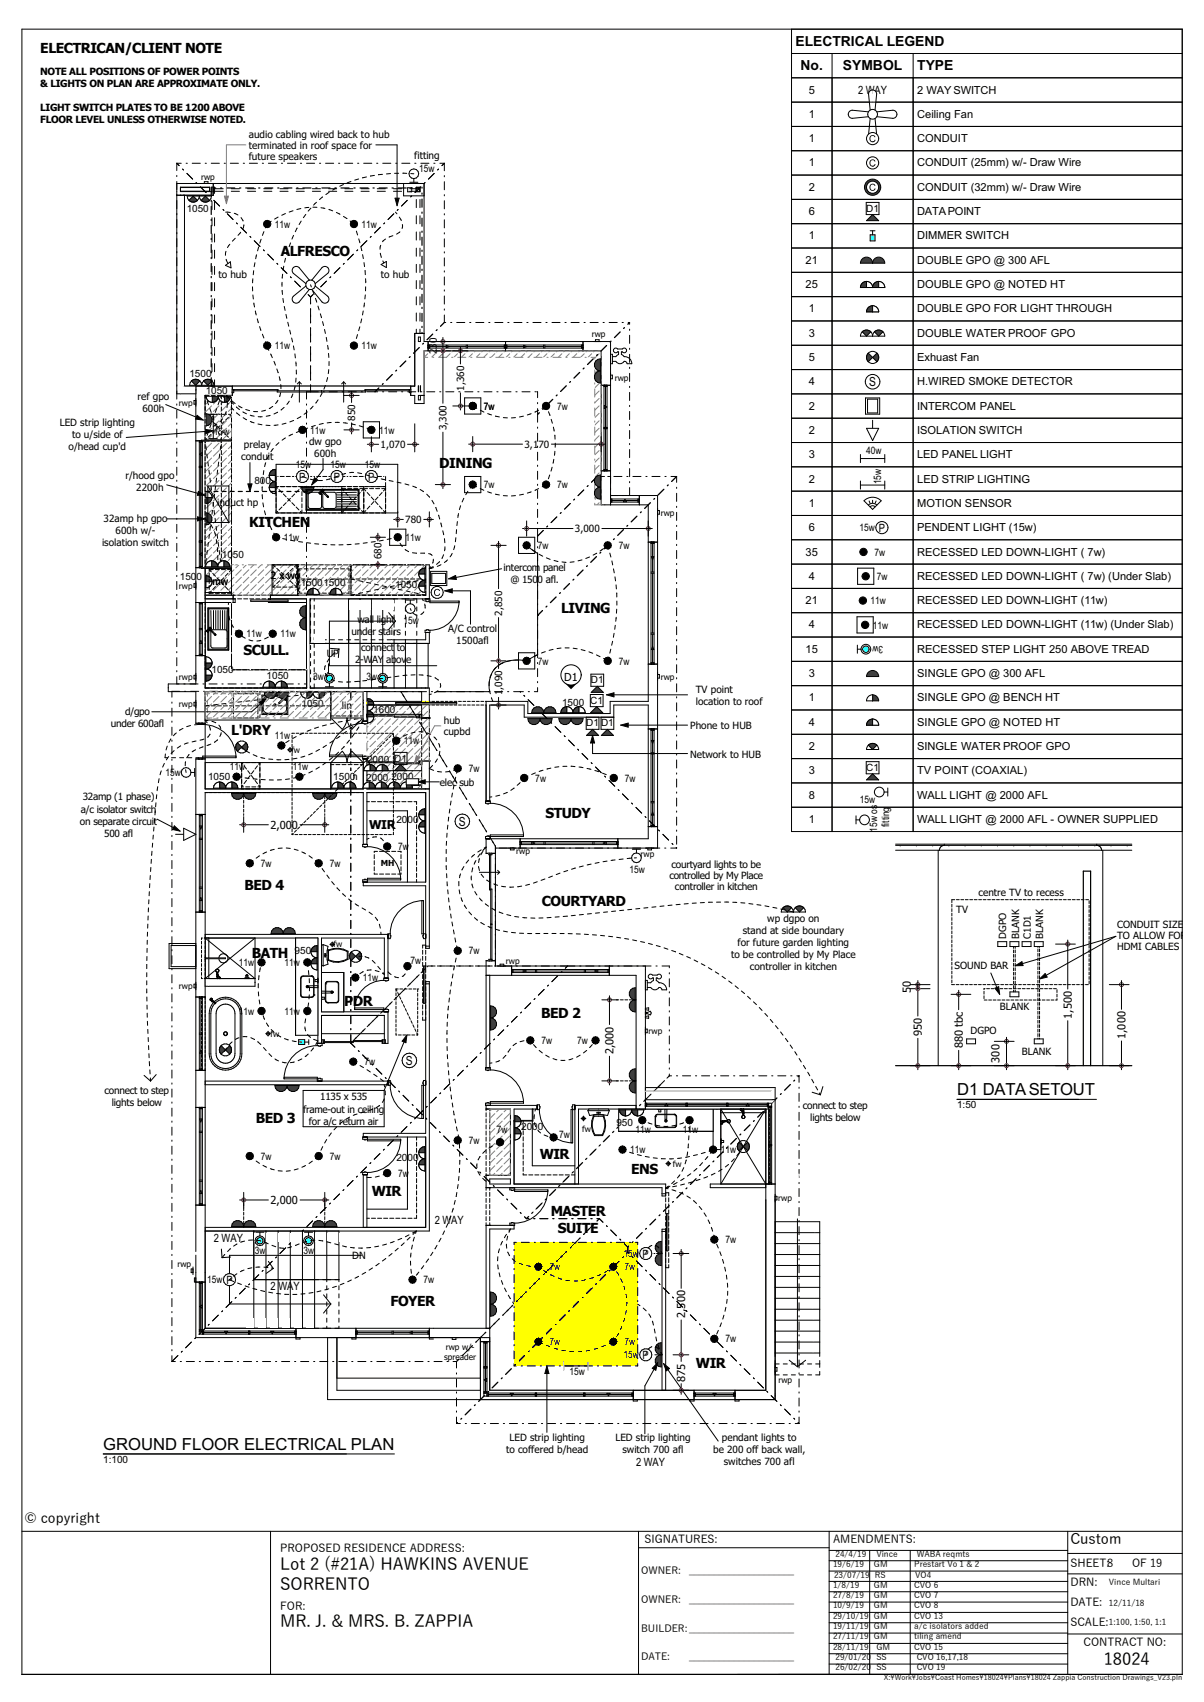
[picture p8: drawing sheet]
<svg xmlns="http://www.w3.org/2000/svg" width="297mm" height="420mm" viewBox="0 0 297 420" stroke-linecap="round" stroke-linejoin="round" font-family="sans-serif">
<defs><g id="words">
<g font-size="4.1">
<text x="236.1" y="270.3">D1 DATASETOUT</text>
<text x="25.5" y="357.8">GROUND FLOOR ELECTRICAL PLAN</text>
<text x="69.1" y="387.5">Lot 2 (#21A) HAWKINS AVENUE</text>
<text x="69.1" y="392.4">SORRENTO</text>
<text x="69.1" y="401.6">MR. J. &amp; MRS. B. ZAPPIA</text>
<text x="272.3" y="411">18024</text>
</g>
<text font-size="3.6" x="264" y="381">Custom</text>
<g font-size="3.4">
<text x="196.3" y="11.3">ELECTRICAL LEGEND</text>
<text x="9.9" y="13.2">ELECTRICAN/CLIENT NOTE</text>
<text x="197.5" y="17.3">No.</text>
<text x="207.9" y="17.3">SYMBOL</text>
<text x="226.3" y="17.3">TYPE</text>
<text x="69.2" y="63.1">ALFRESCO</text>
<text x="108.4" y="115.5">DINING</text>
<text x="61.5" y="130">KITCHEN</text>
<text x="138.4" y="151.2">LIVING</text>
<text x="60" y="161.6">SCULL.</text>
<text x="57" y="181.4">L'DRY</text>
<text x="134.6" y="201.8">STUDY</text>
<text x="60.3" y="219.6">BED 4</text>
<text x="133.7" y="223.6">COURTYARD</text>
<text x="62.1" y="236.4">BATH</text>
<text x="84.9" y="248.2">PDR</text>
<text x="133.5" y="251.1">BED 2</text>
<text x="63.1" y="277.2">BED 3</text>
<text x="133.1" y="286.1">WIR</text>
<text x="155.7" y="289.8">ENS</text>
<text x="91.7" y="295">WIR</text>
<text x="135.8" y="300">MASTER</text>
<text x="137.6" y="304.2">SUITE</text>
<text x="96.3" y="322.3">FOYER</text>
<text x="171.7" y="337.6">WIR</text>
<text x="6" y="375.8">© copyright</text>
</g>
<g font-size="3.1">
<text x="214.4" y="95.3">S</text>
<text x="113.2" y="203.8">S</text>
<text x="100.1" y="262.8">S</text>
</g>
<text font-size="3" x="91.1" y="204.5">WIR</text>
<g font-size="2.8">
<text x="211.7" y="23.2">2 WAY</text>
<text x="73.8" y="118.6">P</text>
<text x="82.3" y="118.6">P</text>
<text x="90.8" y="118.6">P</text>
<text x="107.2" y="302">2 WAY</text>
<text x="52.8" y="306.4">2 WAY</text>
<text x="158.5" y="310.3">P</text>
<text x="66.8" y="318.3">2</text>
<text x="68.7" y="318.3">WAY</text>
<text x="158.5" y="335.3">P</text>
<text x="156.9" y="361.7">2 WAY</text>
</g>
<g font-size="2.7">
<text x="199.5" y="23.1">5</text>
<text x="226.3" y="23.1">2 WAY SWITCH</text>
<text x="199.5" y="29.1">1</text>
<text x="226.3" y="29.1">Ceiling Fan</text>
<text x="199.5" y="35.1">1</text>
<text x="226.3" y="35.1">CONDUIT</text>
<text x="199.5" y="41.1">1</text>
<text x="226.3" y="41.1">CONDUIT (25mm) w/- Draw Wire</text>
<text x="199.5" y="47.1">2</text>
<text x="226.3" y="47.1">CONDUIT (32mm) w/- Draw Wire</text>
<text x="199.5" y="53.1">6</text>
<text x="226.3" y="53.1">DATAPOINT</text>
<text x="199.5" y="59.1">1</text>
<text x="226.3" y="59.1">DIMMER SWITCH</text>
<text x="198.7" y="65.1">21</text>
<text x="226.3" y="65.1">DOUBLE GPO @ 300 AFL</text>
<text x="198.7" y="71.1">25</text>
<text x="226.3" y="71.1">DOUBLE GPO @ NOTED HT</text>
<text x="199.5" y="77.1">1</text>
<text x="226.3" y="77.1">DOUBLE GPO FOR LIGHT THROUGH</text>
<text x="199.5" y="83.1">3</text>
<text x="226.3" y="83.1">DOUBLE WATER PROOF GPO</text>
<text x="199.5" y="89.1">5</text>
<text x="226.3" y="89.1">Exhuast Fan</text>
<text x="199.5" y="95.1">4</text>
<text x="226.3" y="95.1">H.WIRED SMOKE DETECTOR</text>
<text x="199.5" y="101.1">2</text>
<text x="226.3" y="101.1">INTERCOM PANEL</text>
<text x="199.5" y="107.1">2</text>
<text x="226.3" y="107.1">ISOLATION SWITCH</text>
<text x="199.5" y="113.1">3</text>
<text x="226.3" y="113.1">LED PANEL LIGHT</text>
<text x="199.5" y="119.1">2</text>
<text x="226.3" y="119.1">LED STRIP LIGHTING</text>
<text x="199.5" y="125.1">1</text>
<text x="226.3" y="125.1">MOTION SENSOR</text>
<text x="199.5" y="131.1">6</text>
<text x="226.3" y="131.1">PENDENT LIGHT (15w)</text>
<text x="198.7" y="137.1">35</text>
<text x="226.3" y="137.1">RECESSED LED DOWN-LIGHT ( 7w)</text>
<text x="199.5" y="143.1">4</text>
<text x="226.3" y="143.1">RECESSED LED DOWN-LIGHT ( 7w) (Under Slab)</text>
<text x="198.7" y="149.1">21</text>
<text x="226.3" y="149.1">RECESSED LED DOWN-LIGHT (11w)</text>
<text x="199.5" y="155.1">4</text>
<text x="226.3" y="155.1">RECESSED LED DOWN-LIGHT (11w) (Under Slab)</text>
<text x="198.7" y="161.1">15</text>
<text x="226.3" y="161.1">RECESSED STEP LIGHT 250 ABOVE TREAD</text>
<text x="199.5" y="167.1">3</text>
<text x="226.3" y="167.1">SINGLE GPO @ 300 AFL</text>
<text x="139.2" y="168.1">D1</text>
<text x="199.5" y="173.1">1</text>
<text x="226.3" y="173.1">SINGLE GPO @ BENCH HT</text>
<text x="199.5" y="179.1">4</text>
<text x="226.3" y="179.1">SINGLE GPO @ NOTED HT</text>
<text x="199.5" y="185.1">2</text>
<text x="226.3" y="185.1">SINGLE WATER PROOF GPO</text>
<text x="199.5" y="191.1">3</text>
<text x="226.3" y="191.1">TV POINT (COAXIAL)</text>
<text x="199.5" y="197.1">8</text>
<text x="226.3" y="197.1">WALL LIGHT @ 2000 AFL</text>
<text x="199.5" y="203.1">1</text>
<text x="226.3" y="203.1">WALL LIGHT @ 2000 AFL - OWNER SUPPLIED</text>
<text x="66.7" y="204.5">2,000</text>
<text x="224.7" y="245" transform="rotate(-90 224.7 245)">50</text>
<text x="264.4" y="251.4" transform="rotate(-90 264.4 251.4)">1,500</text>
<text x="227.4" y="255.7" transform="rotate(-90 227.4 255.7)">950</text>
<text x="277.6" y="256.4" transform="rotate(-90 277.6 256.4)">1,000</text>
<text x="151.3" y="260.1" transform="rotate(-90 151.3 260.1)">2,000</text>
<text x="237.5" y="258.7" transform="rotate(-90 237.5 258.7)">880 tbc</text>
<text x="246.6" y="262.2" transform="rotate(-90 246.6 262.2)">300</text>
<text x="66.7" y="297.1">2,000</text>
<text x="169" y="325.2" transform="rotate(-90 169 325.2)">2,500</text>
<text x="169" y="341" transform="rotate(-90 169 341)">875</text>
<text x="69.1" y="383">PROPOSED RESIDENCE ADDRESS:</text>
<text x="159" y="380.8">SIGNATURES:</text>
<text x="205.5" y="380.7">AMENDMENTS:</text>
<text x="264" y="386.8">SHEET:8</text>
<text x="279.2" y="386.8">OF 19</text>
<text x="264" y="391.3">DRN:</text>
<text x="69.1" y="397.2">FOR:</text>
<text x="264" y="401.2">SCALE:</text>
<text x="264" y="396.2">DATE:</text>
<text x="267.3" y="406.2">CONTRACT NO:</text>
</g>
<g font-size="2.5">
<text x="9.9" y="18.4">NOTE ALL POSITIONS OF POWER POINTS</text>
<text x="9.9" y="21.4">&amp; LIGHTS ON PLAN ARE APPROXIMATE ONLY.</text>
<text x="9.9" y="27.3">LIGHT SWITCH PLATES TO BE 1200 ABOVE</text>
<text x="9.9" y="30.3">FLOOR LEVEL UNLESS OTHERWISE NOTED.</text>
<text x="61.4" y="34">audio cabling wired back to hub</text>
<text x="61.4" y="36.7">terminated in roof space for</text>
<text x="61.4" y="39.4">future speakers</text>
<text x="102.2" y="39.3">fitting</text>
<text x="103.4" y="42.4">15w</text>
<text x="46.1" y="52.3">1050</text>
<text x="213.7" y="52.2">D1</text>
<text x="67.8" y="56.2">11w</text>
<text x="89.2" y="56.2">11w</text>
<text x="53.9" y="68.5">to hub</text>
<text x="94" y="68.5">to hub</text>
<text x="67.8" y="86.2">11w</text>
<text x="89.2" y="86.2">11w</text>
<text x="107.7" y="87.5" transform="rotate(-90 107.7 87.5)">230</text>
<text x="46.7" y="93.1">1500</text>
<text x="34" y="98.6">ref gpo</text>
<text x="35.1" y="101.6">600h</text>
<text x="50.7" y="97.3">1050</text>
<text x="114.5" y="96.4" transform="rotate(-90 114.5 96.4)">1,360</text>
<text x="119.4" y="101.1">7w</text>
<text x="137.5" y="101.1">7w</text>
<text x="14.7" y="105.1">LED strip lighting</text>
<text x="52.8" y="107.4">15</text>
<text x="55.1" y="107.4">w</text>
<text x="76.5" y="107">11w</text>
<text x="87.6" y="103.9" transform="rotate(-90 87.6 103.9)">850</text>
<text x="93.5" y="107">11w</text>
<text x="110.2" y="106.1" transform="rotate(-90 110.2 106.1)">3,300</text>
<text x="16.9" y="111">o/head cup'd</text>
<text x="17.8" y="108">to u/side of</text>
<text x="59.5" y="113.6">conduit</text>
<text x="60.2" y="110.7">prelay</text>
<text x="76.2" y="109.8">dw gpo</text>
<text x="77.5" y="112.8">600h</text>
<text x="93.9" y="110.5">1,070</text>
<text x="129.4" y="110.5">3,170</text>
<text x="213.7" y="112">40w</text>
<text x="31" y="118.1">r/hood gpo</text>
<text x="62.8" y="119.4">800</text>
<text x="73" y="115.5">15w</text>
<text x="81.5" y="115.5">15w</text>
<text x="90" y="115.5">15w</text>
<text x="217.4" y="119.5" transform="rotate(-90 217.4 119.5)">15w</text>
<text x="33.6" y="121.1">2200h</text>
<text x="53.6" y="125">induct hp</text>
<text x="119.4" y="120.5">7w</text>
<text x="137.5" y="120.5">7w</text>
<text x="25.5" y="128.8">32amp hp gpo</text>
<text x="28.5" y="131.8">600h w/-</text>
<text x="100" y="129.1">780</text>
<text x="141.8" y="131.3">3,000</text>
<text x="212" y="131.1">15w P</text>
<text x="25.2" y="134.8">isolation switch</text>
<text x="54.7" y="137.7">1050</text>
<text x="70" y="133.5">11w</text>
<text x="100" y="133.5">11w</text>
<text x="132.7" y="135.5">7w</text>
<text x="152.7" y="135.5">7w</text>
<text x="215.7" y="137.1">7w</text>
<text x="44.4" y="143.1">1500</text>
<text x="66.8" y="142.9">2 x wo</text>
<text x="78.6" y="143.6">FR</text>
<text x="94.1" y="138" transform="rotate(-90 94.1 138)">680</text>
<text x="124.2" y="140.8">intercom</text>
<text x="125.9" y="143.8">@ 1500 afl.</text>
<text x="133.9" y="140.8">panel</text>
<text x="216.3" y="143.1">7w</text>
<text x="52.4" y="144.5">mw</text>
<text x="74.2" y="144.6">15001500</text>
<text x="97.5" y="145.2">1050</text>
<text x="214.7" y="149.1">11w</text>
<text x="85.9" y="150.3">10111213</text>
<text x="88.2" y="153.8">wall</text>
<text x="92.9" y="153.8">light</text>
<text x="99.5" y="154">15w</text>
<text x="123.9" y="151.9" transform="rotate(-90 123.9 151.9)">2,850</text>
<text x="215.3" y="155.1">11w</text>
<text x="60.8" y="157.3">11w</text>
<text x="69.2" y="157.3">11w</text>
<text x="78.2" y="157.2" transform="rotate(90 78.2 157.2)">9</text>
<text x="86.7" y="156.7">under stairs</text>
<text x="89.1" y="160.6">connect</text>
<text x="97.9" y="160.6">to</text>
<text x="110.5" y="156">A/C control</text>
<text x="112.6" y="159">1500afl</text>
<text x="217.9" y="159.3" transform="rotate(180 217.9 159.3)">3w</text>
<text x="52.2" y="166.1">1050</text>
<text x="65.8" y="167.6">1050</text>
<text x="77.2" y="167.7">3w</text>
<text x="80.6" y="162.2">UP</text>
<text x="87.6" y="163.6">2</text>
<text x="88.8" y="163.6">-WAY</text>
<text x="90.4" y="167.7">3</text>
<text x="91.5" y="167.7">w</text>
<text x="95.3" y="163.6">above</text>
<text x="132.7" y="164">7w</text>
<text x="152.7" y="164">7w</text>
<text x="84.5" y="169.3">8</text>
<text x="87.3" y="169.3">7</text>
<text x="90.1" y="169.3">6</text>
<text x="92.9" y="169.3">5</text>
<text x="95.7" y="169.3">4</text>
<text x="98.5" y="169.3">3</text>
<text x="101.3" y="169.3">2</text>
<text x="104.1" y="169.3">1</text>
<text x="123.9" y="171.6" transform="rotate(-90 123.9 171.6)">1,090</text>
<text x="145.6" y="173.7">C1</text>
<text x="145.8" y="168.7">D1</text>
<text x="171.6" y="171.1">TV point</text>
<text x="27.4" y="179.4">under 600afl</text>
<text x="30.9" y="176.4">d/gpo</text>
<text x="74.4" y="174.4">1050</text>
<text x="84.4" y="174.9">lin</text>
<text x="92.1" y="176">1600</text>
<text x="109.5" y="178.8">hub</text>
<text x="138.7" y="174.2">1500</text>
<text x="144.6" y="179.3">D1</text>
<text x="148.3" y="179.3">D1</text>
<text x="170.3" y="179.9">Phone to HUB</text>
<text x="171.6" y="174.1">location to roof</text>
<text x="67.8" y="182.3">11w</text>
<text x="99.6" y="183.7">11w</text>
<text x="109.5" y="181.4">cupbd</text>
<text x="40.8" y="191.5">15w</text>
<text x="56.7" y="190">11w</text>
<text x="72.2" y="190">11w</text>
<text x="90.6" y="188.2">2000</text>
<text x="97.3" y="188">D1</text>
<text x="115.7" y="190.5">7w</text>
<text x="170.3" y="186.9">Network to HUB</text>
<text x="213.7" y="190.2">C1</text>
<text x="20.4" y="197.5">32amp (1 phase)</text>
<text x="51.3" y="192.5">1050</text>
<text x="82.2" y="192.5">1500</text>
<text x="85.7" y="192.4">lin</text>
<text x="90.4" y="192.6">2000</text>
<text x="96.6" y="192.5">2000</text>
<text x="108.5" y="194">elec sub</text>
<text x="132.1" y="192.9">7w</text>
<text x="154.2" y="192.9">7w</text>
<text x="19.7" y="203.5">on separate circuit</text>
<text x="20" y="200.5">a/c isolator switch</text>
<text x="97.8" y="203.2">2000</text>
<text x="212.1" y="198.2">15w</text>
<text x="25.7" y="206.5">500 afl</text>
<text x="98.3" y="209.8">7w</text>
<text x="216.4" y="205.2" transform="rotate(-90 216.4 205.2)">15w os</text>
<text x="219.3" y="204.1" transform="rotate(-90 219.3 204.1)">fitting</text>
<text x="64.4" y="213.9">7w</text>
<text x="81.4" y="213.9">7w</text>
<text x="155.3" y="215.5">15w</text>
<text x="165.7" y="214.2">courtyard lights to be</text>
<text x="165.1" y="216.8">controlled by My Place</text>
<text x="166.5" y="219.5">controller in kitchen</text>
<text x="241.4" y="221.2">centre TV to recess</text>
<text x="189.3" y="227.5">wp dgpo on</text>
<text x="235.9" y="225.3">TV</text>
<text x="182" y="233.5">for future garden lighting</text>
<text x="183.2" y="230.5">stand at side boundary</text>
<text x="248.2" y="231.7" transform="rotate(-90 248.2 231.7)">DGPO</text>
<text x="251.4" y="231.7" transform="rotate(-90 251.4 231.7)">BLANK</text>
<text x="254.3" y="231.7" transform="rotate(-90 254.3 231.7)">C1D1</text>
<text x="257.3" y="231.7" transform="rotate(-90 257.3 231.7)">BLANK</text>
<text x="275.6" y="229.1">CONDUIT SIZE</text>
<text x="275.6" y="231.8">TO ALLOW FOR</text>
<text x="58.9" y="238.4">11w</text>
<text x="70.2" y="238.4">11w</text>
<text x="72.7" y="235.4">950</text>
<text x="101.3" y="238">7w</text>
<text x="115.7" y="235.5">7w</text>
<text x="180.3" y="236.5">to be controlled by My Place</text>
<text x="185" y="239.4">controller in kitchen</text>
<text x="235.5" y="239.2">SOUND BAR</text>
<text x="275.6" y="234.5">HDMI CABLES</text>
<text x="89.5" y="242.1">11w</text>
<text x="58.9" y="250.4">11w</text>
<text x="70.2" y="250.4">11w</text>
<text x="246.6" y="249.3">BLANK</text>
<text x="133.6" y="257.6">7w</text>
<text x="142.4" y="257.6">7w</text>
<text x="239.4" y="255.3">DGPO</text>
<text x="89.9" y="262.9">7w</text>
<text x="252.1" y="260.4">BLANK</text>
<text x="25.8" y="269.9">connect to step</text>
<text x="27.6" y="272.9">lights below</text>
<text x="74.8" y="274.5">frame-out in ceiling</text>
<text x="79" y="271.6">1135 x 535</text>
<text x="198.1" y="273.7">connect to step</text>
<text x="236.1" y="273.5">1:50</text>
<text x="76.2" y="277.5">for a/c return air</text>
<text x="122.6" y="279.7">7w</text>
<text x="128.6" y="278.9">2000</text>
<text x="138" y="280.7">7w</text>
<text x="152.1" y="277.9">950</text>
<text x="156.8" y="279.7">11w</text>
<text x="168.4" y="279.7">11w</text>
<text x="199.9" y="276.6">lights below</text>
<text x="64.4" y="286.2">7w</text>
<text x="81.4" y="286.2">7w</text>
<text x="97.8" y="286.6">2000</text>
<text x="115.7" y="282.3">7w</text>
<text x="155.4" y="284.6">11w</text>
<text x="177.8" y="284.6">11w</text>
<text x="98.3" y="290.4">7w</text>
<text x="62.8" y="309.5">3w</text>
<text x="63.6" y="306.3">9</text>
<text x="65.5" y="306.3">10</text>
<text x="68.5" y="306.3">11</text>
<text x="71.5" y="306.3">12</text>
<text x="74.5" y="306.3">13</text>
<text x="74.8" y="309.5">3w</text>
<text x="77.5" y="306.3">14</text>
<text x="80.5" y="306.3">15</text>
<text x="83.5" y="306.3">16</text>
<text x="86.9" y="310.7">DN</text>
<text x="153.8" y="310.2">15w</text>
<text x="179" y="306.8">7w</text>
<text x="51.1" y="316.7">15w P</text>
<text x="104.5" y="316.7">7w</text>
<text x="135.6" y="313.5">7w</text>
<text x="154.1" y="313.5">7w</text>
<text x="67.1" y="327.3">6</text>
<text x="73.1" y="327.3">4</text>
<text x="76.1" y="327.3">3</text>
<text x="135.6" y="332">7w</text>
<text x="153.8" y="335.2">15w</text>
<text x="154.1" y="332">7w</text>
<text x="179" y="331.3">7w</text>
<text x="140.5" y="339.2">15w</text>
<text x="124.9" y="358.6">to coffered b/head</text>
<text x="125.7" y="355.6">LED strip lighting</text>
<text x="151.8" y="355.6">LED strip lighting</text>
<text x="153.6" y="358.6">switch 700 afl</text>
<text x="175.9" y="358.5">be 200 off back wall,</text>
<text x="178.1" y="355.5">pendant lights to</text>
<text x="25.5" y="361">1:100</text>
<text x="178.6" y="361.5">switches 700 afl</text>
<text x="158.2" y="388.3">OWNER:</text>
<text x="170" y="388.3">_____________________</text>
<text x="158.2" y="395.6">OWNER:</text>
<text x="170" y="395.6">_____________________</text>
<text x="158.2" y="402.6">BUILDER:_____________________</text>
<text x="158.2" y="409.7">DATE:</text>
<text x="170" y="409.7">_____________________</text>
</g>
<g font-size="2.5" fill="#fff">
<text x="195" y="291.3">DN</text>
<text x="199" y="303.9">16</text>
<text x="199" y="301.2">17</text>
<text x="199" y="309.3">14</text>
<text x="199" y="306.6">15</text>
<text x="199" y="317.4">11</text>
<text x="199" y="314.7">12</text>
<text x="199" y="312">13</text>
<text x="199" y="320.1">10</text>
<text x="200" y="322.8">9</text>
<text x="200" y="328.2">7</text>
<text x="200" y="325.5">8</text>
<text x="200" y="333.6">5</text>
<text x="200" y="330.9">6</text>
</g>
<g font-size="2.1">
<text x="49.6" y="44.4">rwp</text>
<text x="146" y="83.2">rwp</text>
<text x="151.7" y="93.9">rwp</text>
<text x="44.1" y="100.1">rwp</text>
<text x="163" y="127.2">rwp</text>
<text x="44.1" y="145.3">rwp</text>
<text x="44.1" y="167.9">rwp</text>
<text x="163" y="167.7">rwp</text>
<text x="44.1" y="174.6">rwp</text>
<text x="71.9" y="185.8">fw</text>
<text x="93.9" y="213.7">MH</text>
<text x="127.4" y="210.8">rwp</text>
<text x="158" y="211.4">rwp</text>
<text x="82.3" y="233.8">fw</text>
<text x="124.8" y="237.8">rwp</text>
<text x="44.1" y="244.1">rwp</text>
<text x="66.7" y="255.8">fw</text>
<text x="160" y="255.2">rwp</text>
<text x="143.6" y="279.3">fw</text>
<text x="166" y="287.9">fw</text>
<text x="192" y="296.5">rwp</text>
<text x="43.8" y="312.7">rwp</text>
<text x="109.6" y="335.6">spreader</text>
<text x="110" y="333.1">rwp w/-</text>
<text x="192" y="341.3">rwp</text>
<text x="205.5" y="386.6">19/6/19</text>
<text x="205.7" y="389.5">23/07/19</text>
<text x="206.1" y="384.1">24/4/19</text>
<text x="215.6" y="386.6">GM</text>
<text x="215.8" y="389.5">RS</text>
<text x="216.2" y="384.1">Vince</text>
<text x="225.5" y="386.6">Prestart Vo 1 &amp; 2</text>
<text x="225.8" y="389.5">VO4</text>
<text x="226.1" y="384.1">WABA reqmts</text>
<text x="205.5" y="391.7">1/8/19</text>
<text x="205.5" y="394.3">27/8/19</text>
<text x="215.6" y="391.7">GM</text>
<text x="215.6" y="394.3">GM</text>
<text x="225.5" y="391.7">CVO 6</text>
<text x="225.5" y="394.3">CVO 7</text>
<text x="273.5" y="391.2">Vince Multari</text>
<text x="205.5" y="396.9">10/9/19</text>
<text x="205.5" y="399.4">29/10/19</text>
<text x="205.5" y="401.9">19/11/19</text>
<text x="215.6" y="396.9">GM</text>
<text x="215.6" y="399.4">GM</text>
<text x="215.6" y="401.9">GM</text>
<text x="225.5" y="396.9">CVO 8</text>
<text x="225.5" y="399.4">CVO 13</text>
<text x="225.5" y="401.9">a/c isolators added</text>
<text x="273.5" y="396.3">12/11/18</text>
<text x="273.5" y="401">1:100, 1:50, 1:1</text>
<text x="205.5" y="404.5">27/11/19</text>
<text x="205.5" y="407.1">28/11/19</text>
<text x="215.6" y="404.5">GM</text>
<text x="216.2" y="407.1">GM</text>
<text x="225.5" y="404.5">tiling amend</text>
<text x="225.5" y="407.1">CVO 15</text>
<text x="206.1" y="412.2">26/02/20</text>
<text x="206.1" y="409.7">29/01/20</text>
<text x="216.2" y="412.2">SS</text>
<text x="216.2" y="409.7">SS</text>
<text x="226.1" y="412.2">CVO 19</text>
<text x="226.1" y="409.7">CVO 16,17,18</text>
</g>
<text font-size="1.8" x="218.1" y="414.5">X:\Work\Jobs\Coast Homes\18024\Plans\18024 Zappia Construction Drawings_V23.pln</text>
</g></defs>
<g fill="none" stroke="#000" stroke-width=".25">
<path d="M5.4 7.2h286.2v406h-286.2zM195.3 13.2h96.3M195.3 7.2v198h10v-192M195.3 19.2h30M225.3 13.2v12h-30M195.3 31.2h10M195.3 37.2h10M195.3 43.2h10M195.3 49.2h10M195.3 55.2h10M195.3 61.2h10M195.3 67.2h10"/>
<path d="M195.3 73.2h10M195.3 79.2h10M195.3 85.2h10M195.3 91.2h10M195.3 97.2h10M195.3 103.2h10M195.3 109.2h10M195.3 115.2h10M195.3 121.2h10M195.3 127.2h10M195.3 133.2h10M195.3 139.2h10"/>
<path d="M195.3 145.2h10M195.3 151.2h10M195.3 157.2h10M195.3 163.2h10M195.3 169.2h10M195.3 175.2h10M195.3 181.2h10M195.3 187.2h10M195.3 193.2h10M195.3 199.2h10M5.4 377.9h286.2M66.7 377.9v35.3"/>
<path d="M157.5 377.9v35.3M204.5 377.9v35.3M263.4 377.9v35.3M157.5 381.9h47M204.5 397.9h58.9M204.5 395.3h58.9M204.5 392.8h58.9M204.5 390.2h58.9M204.5 387.7h58.9M204.5 385.1h58.9M204.5 382.6h58.9M214.5 382.6v30.6"/>
<path d="M224.5 382.6v30.6M263.4 383.3h28.2M263.4 388.4h28.2M204.5 408.1h58.9M204.5 405.5h58.9M204.5 403h58.9M204.5 400.4h58.9M204.5 410.6h58.9M263.4 403.2h28.2"/>
</g>
<g fill="#fff">
<path d="M215.3 22.2l.5 .1 .3 .4 .2 .5-.4 4-.6 1z" fill-rule="evenodd"/>
<path d="M214.4 22.7l.4-.4 .5-.1v6l-.6-1-.4-4z" fill-rule="evenodd"/>
<path d="M209.4 27.7l.4-.4 .5-.1 3.9 .4 1.1 .6h-6z" fill-rule="evenodd"/>
<path d="M209.3 28.2h6l-1.1 .6-3.9 .4-.5-.1-.4-.4z" fill-rule="evenodd"/>
<path d="M215.3 28.2v6l-.5-.1-.4-.4-.1-.5 .4-4z" fill-rule="evenodd"/>
<path d="M215.3 28.2l.6 1 .4 4-.2 .5-.3 .4-.5 .1z" fill-rule="evenodd"/>
<path d="M215.3 28.2h6l-.2 .5-.3 .4-.5 .1-4-.4z" fill-rule="evenodd"/>
<path d="M215.3 28.2l1-.6 4-.4 .5 .1 .3 .4 .2 .5z" fill-rule="evenodd"/>
<circle cx="215.3" cy="28.2" r="1.2"/>
</g>
<g fill="none" stroke="#000" stroke-width=".25">
<path d="M205.3 25.2h20v6h-20zM214.2 27.6l-3.9-.4a1 1 0 0 0-1 1 1 1 0 0 0 1 1l3.9-.4M214.7 27.2l-.4-4a1 1 0 0 1 1-1 1 1 0 0 1 1 1l-.4 4M214.7 29.2l-.4 4a1 1 0 0 0 1 1 1 1 0 0 0 1-1l-.4-4M216.3 27.6l4-.4a1 1 0 0 1 1 1 1 1 0 0 1-1 1l-4-.4"/>
<circle cx="215.3" cy="28.2" r="1.2"/>
</g>
<circle cx="215.3" cy="34.2" r="1.5" fill="#fff"/>
<g fill="none" stroke="#000" stroke-width=".25">
<path d="M205.3 31.2h20v6h-20zM215.3 34.9l-.2 .2M215.4 34.9l.1 .2"/>
<circle cx="215.3" cy="34.2" r="1.5"/>
</g>
<path d="M214.7 33.5l.8-.1 .4 .3-.2 .2a.6 .6 0 0 0-.9-.2 .6 .6 0 0 0 0 .9l.3 .3a.5 .5 0 0 0 .7-.4h.2a.84 .84 0 0 1-1.3 .4 .84 .84 0 0 1 0-1.4z" fill-rule="evenodd" fill="#000"/>
<circle cx="215.3" cy="40.2" r="1.5" fill="#fff"/>
<g fill="none" stroke="#000" stroke-width=".25">
<path d="M205.3 37.2h20v6h-20zM215.4 41.1h-.1"/>
<circle cx="215.3" cy="40.2" r="1.5"/>
</g>
<path d="M214.7 39.5l.8-.1 .4 .3-.2 .2a.6 .6 0 0 0-.9-.2 .6 .6 0 0 0 0 .9l.3 .3a.5 .5 0 0 0 .7-.4h.2a.84 .84 0 0 1-1.3 .4 .84 .84 0 0 1 0-1.4z" fill-rule="evenodd" fill="#000"/>
<circle cx="215.3" cy="46.2" r="2" fill="#3f3f3f"/>
<circle cx="215.3" cy="46.2" r="2" fill="none" stroke="#000" stroke-width=".25"/>
<circle cx="215.3" cy="46.2" r="1.5" fill="#fff"/>
<g fill="none" stroke="#000" stroke-width=".25">
<path d="M205.3 43.2h20v6h-20z"/>
<circle cx="215.3" cy="46.2" r="1.5"/>
</g>
<path d="M214.7 45.5l.8-.1 .4 .3-.2 .2a.6 .6 0 0 0-.9-.2 .6 .6 0 0 0 0 .9l.3 .3a.5 .5 0 0 0 .7-.4h.2a.84 .84 0 0 1-1.3 .4 .84 .84 0 0 1 0-1.4z" fill-rule="evenodd" fill="#000"/>
<path d="M215.3 53l1.5 1.5h-3z" fill="#3f3f3f"/>
<path d="M205.3 49.2h20v6h-20zM213.7 50h3.1v3h-3.1zM213.8 54.5l1.5-1.5 1.5 1.5z" fill="none" stroke="#000" stroke-width=".25"/>
<path d="M214.7 58h1.2v1.5h-1.2z" fill-rule="evenodd" fill="#7fffff"/>
<path d="M205.3 55.2h20v6h-20zM214.7 58h1.2v1.5h-1.2zM214.7 57h1.2M215.3 57v1" fill="none" stroke="#000" stroke-width=".25"/>
<path d="M212.8 63.8a1.5 1.5 0 0 1 1.6-.2 1.5 1.5 0 0 1 .9 1.4h-3l.1-.7z" fill-rule="evenodd" fill="#3f3f3f"/>
<path d="M212.9 63.7a1.5 1.5 0 0 1 1.5-.1 1.5 1.5 0 0 1 .9 1.4h-3v-.5z" fill="none" stroke="#000" stroke-width=".25"/>
<path d="M215.8 63.8a1.5 1.5 0 0 1 1.6-.2 1.5 1.5 0 0 1 .9 1.4h-3l.1-.7z" fill-rule="evenodd" fill="#3f3f3f"/>
<path d="M205.3 61.2h20v6h-20zM215.9 63.7a1.5 1.5 0 0 1 1.5-.1 1.5 1.5 0 0 1 .9 1.4h-3v-.5z" fill="none" stroke="#000" stroke-width=".25"/>
<path d="M212.8 69.8a1.5 1.5 0 0 1 1.6-.2 1.5 1.5 0 0 1 .9 1.4h-3l.1-.7z" fill-rule="evenodd" fill="#fff"/>
<path d="M212.9 69.7a1.5 1.5 0 0 1 1.5-.1 1.5 1.5 0 0 1 .9 1.4h-3v-.5z" fill="none" stroke="#000" stroke-width=".25"/>
<path d="M212.7 69.9l1.1-.4v1.5h-1.5z" fill-rule="evenodd" fill="#3f3f3f"/>
<path d="M212.9 69.7l.9-.2v1.5h-1.5v-.5z" fill="none" stroke="#000" stroke-width=".25"/>
<path d="M213.8 69.5a1.5 1.5 0 0 1 1.5 1.5h-1.5z" fill-rule="evenodd" fill="#fff"/>
<path d="M213.8 69.5a1.5 1.5 0 0 1 1.5 1.5h-1.5z" fill="none" stroke="#000" stroke-width=".25"/>
<path d="M215.8 69.8a1.5 1.5 0 0 1 1.6-.2 1.5 1.5 0 0 1 .9 1.4h-3l.1-.7z" fill-rule="evenodd" fill="#fff"/>
<path d="M215.9 69.7a1.5 1.5 0 0 1 1.5-.1 1.5 1.5 0 0 1 .9 1.4h-3v-.5z" fill="none" stroke="#000" stroke-width=".25"/>
<path d="M215.7 69.9l1.1-.4v1.5h-1.5z" fill-rule="evenodd" fill="#3f3f3f"/>
<path d="M215.9 69.7l.9-.2v1.5h-1.5v-.5z" fill="none" stroke="#000" stroke-width=".25"/>
<path d="M216.8 69.5a1.5 1.5 0 0 1 1.5 1.5h-1.5z" fill-rule="evenodd" fill="#fff"/>
<path d="M205.3 67.2h20v6h-20zM216.8 69.5a1.5 1.5 0 0 1 1.5 1.5h-1.5z" fill="none" stroke="#000" stroke-width=".25"/>
<path d="M214.3 75.8a1.5 1.5 0 0 1 1.6-.2 1.5 1.5 0 0 1 .9 1.4h-3l.1-.7z" fill-rule="evenodd" fill="#fff"/>
<path d="M214.4 75.7a1.5 1.5 0 0 1 1.5-.1 1.5 1.5 0 0 1 .9 1.4h-3v-.5z" fill="none" stroke="#000" stroke-width=".25"/>
<path d="M214.2 75.9l1.1-.4v1.5h-1.5z" fill-rule="evenodd" fill="#3f3f3f"/>
<path d="M214.4 75.7l.9-.2v1.5h-1.5v-.5z" fill="none" stroke="#000" stroke-width=".25"/>
<path d="M215.3 75.5a1.5 1.5 0 0 1 1.5 1.5h-1.5z" fill-rule="evenodd" fill="#fff"/>
<path d="M205.3 73.2h20v6h-20zM215.3 75.5a1.5 1.5 0 0 1 1.5 1.5h-1.5z" fill="none" stroke="#000" stroke-width=".25"/>
<path d="M212.8 81.8a1.5 1.5 0 0 1 1.6-.2 1.5 1.5 0 0 1 .9 1.4h-3l.1-.7z" fill-rule="evenodd" fill="#fff"/>
<path d="M212.9 81.7a1.5 1.5 0 0 1 1.5-.1 1.5 1.5 0 0 1 .9 1.4h-3v-.5z" fill="none" stroke="#000" stroke-width=".25"/>
<path d="M212.7 81.9a1.5 1.5 0 0 1 2.1 0l-1 1.1z" fill-rule="evenodd" fill="#3f3f3f"/>
<path d="M212.7 81.9a1.5 1.5 0 0 1 2.1 0l-1 1.1z" fill="none" stroke="#000" stroke-width=".25"/>
<path d="M215.8 81.8a1.5 1.5 0 0 1 1.6-.2 1.5 1.5 0 0 1 .9 1.4h-3l.1-.7z" fill-rule="evenodd" fill="#fff"/>
<path d="M215.9 81.7a1.5 1.5 0 0 1 1.5-.1 1.5 1.5 0 0 1 .9 1.4h-3v-.5z" fill="none" stroke="#000" stroke-width=".25"/>
<path d="M215.7 81.9a1.5 1.5 0 0 1 2.1 0l-1 1.1z" fill-rule="evenodd" fill="#3f3f3f"/>
<path d="M205.3 79.2h20v6h-20zM215.7 81.9a1.5 1.5 0 0 1 2.1 0l-1 1.1z" fill="none" stroke="#000" stroke-width=".25"/>
<circle cx="215.3" cy="88.2" r="1.5" fill="#fff"/>
<circle cx="215.3" cy="88.2" r="1.5" fill="none" stroke="#000" stroke-width=".25"/>
<path d="M214.2 87.1l1.1 1.1-1.1 1.1a1.5 1.5 0 0 1 0-2.2z" fill-rule="evenodd" fill="#3f3f3f"/>
<path d="M214.2 87.1l1.1 1.1-1.1 1.1a1.5 1.5 0 0 1 0-2.2z" fill="none" stroke="#000" stroke-width=".25"/>
<path d="M215.3 88.2l1-1.1a1.5 1.5 0 0 1 0 2.2z" fill-rule="evenodd" fill="#3f3f3f"/>
<path d="M205.3 85.2h20v6h-20zM215.3 88.2l1-1.1a1.5 1.5 0 0 1 0 2.2z" fill="none" stroke="#000" stroke-width=".25"/>
<circle cx="215.3" cy="94.2" r="1.8" fill="#fff"/>
<g fill="none" stroke="#000" stroke-width=".25">
<path d="M205.3 91.2h20v6h-20z"/>
<circle cx="215.3" cy="94.2" r="1.8"/>
</g>
<path d="M213.5 98.2h3.5v4h-3.5z" fill-rule="evenodd" fill="#fff"/>
<path d="M213.5 98.2h3.5v4h-3.5z" fill="none" stroke="#000" stroke-width=".25"/>
<path d="M214 98.5h2.5v3.4h-2.5z" fill-rule="evenodd" fill="#fff"/>
<path d="M205.3 97.2h20v6h-20zM214 98.5h2.5v3.4h-2.5zM215.3 103.7v5" fill="none" stroke="#000" stroke-width=".25"/>
<path d="M213.8 105.7h3l-1.5 3z" fill="#fff"/>
<g fill="none" stroke="#000" stroke-width=".25">
<path d="M205.3 103.2h20v24h-20zM205.3 109.2h20M205.3 115.2h20M212.3 113.2h6M212.3 112.2v2M212.3 118.7v2M212.3 119.7h6M213.8 105.7h3l-1.5 3zM218.3 112.2v2M218.3 118.7v2M205.3 121.2h20M214.1 124.5l-1-.9a3 3 0 0 1 4.3 0l-1 .9"/>
<path d="M214.2 124.6a1.5 1.5 0 0 1 2.1 0l-1 1.1zM214.4 123.6l.2 .6M214.6 125.1l.7-.3 .6 .3M215.3 123.5v.6M216.1 123.6l-.2 .6"/>
</g>
<circle cx="217.5" cy="130.2" r="1.5" fill="#fff"/>
<g fill="none" stroke="#000" stroke-width=".25">
<path d="M205.3 127.2h20v30h-20zM205.3 133.2h20M205.3 139.2h20M205.3 145.2h20M205.3 151.2h20M211.4 152.2h4v4h-4zM211.5 140.2h4v4h-4z"/>
<circle cx="213" cy="136.2" r=".9"/>
<circle cx="217.5" cy="130.2" r="1.5"/>
<circle cx="212.9" cy="148.2" r=".9"/>
<circle cx="213.4" cy="154.2" r=".9"/>
<circle cx="213.5" cy="142.2" r=".9"/>
</g>
<g fill="#000">
<circle cx="213" cy="136.2" r=".9"/>
<circle cx="212.9" cy="148.2" r=".9"/>
<circle cx="213.4" cy="154.2" r=".9"/>
<circle cx="213.5" cy="142.2" r=".9"/>
</g>
<circle cx="213.6" cy="160.2" r="1.2" fill="#fff"/>
<circle cx="213.6" cy="160.2" r="1.2" fill="none" stroke="#000" stroke-width=".25"/>
<circle cx="213.6" cy="160.2" r=".8" fill="#0ff"/>
<g fill="none" stroke="#000" stroke-width=".25">
<path d="M205.3 157.2h20v6h-20zM211.5 159.2v2M211.5 160.2h.9"/>
<circle cx="213.6" cy="160.2" r=".8"/>
</g>
<path d="M214.3 165.8a1.5 1.5 0 0 1 1.6-.2 1.5 1.5 0 0 1 .9 1.4h-3l.1-.7z" fill-rule="evenodd" fill="#3f3f3f"/>
<path d="M205.3 163.2h20v6h-20zM214.4 165.7a1.5 1.5 0 0 1 1.5-.1 1.5 1.5 0 0 1 .9 1.4h-3v-.5z" fill="none" stroke="#000" stroke-width=".25"/>
<path d="M215.3 171.5a1.5 1.5 0 0 1 1.5 1.5h-1.5z" fill-rule="evenodd" fill="#3f3f3f"/>
<path d="M215.3 171.5a1.5 1.5 0 0 1 1.5 1.5h-1.5z" fill="none" stroke="#000" stroke-width=".25"/>
<path d="M214.2 171.9l1.1-.4v1.5h-1.5z" fill-rule="evenodd" fill="#fff"/>
<path d="M205.3 169.2h20v6h-20zM214.4 171.7l.9-.2v1.5h-1.5v-.5z" fill="none" stroke="#000" stroke-width=".25"/>
<path d="M214.3 177.8a1.5 1.5 0 0 1 1.6-.2 1.5 1.5 0 0 1 .9 1.4h-3l.1-.7z" fill-rule="evenodd" fill="#fff"/>
<path d="M214.4 177.7a1.5 1.5 0 0 1 1.5-.1 1.5 1.5 0 0 1 .9 1.4h-3v-.5z" fill="none" stroke="#000" stroke-width=".25"/>
<path d="M214.2 177.9l1.1-.4v1.5h-1.5z" fill-rule="evenodd" fill="#3f3f3f"/>
<path d="M214.4 177.7l.9-.2v1.5h-1.5v-.5z" fill="none" stroke="#000" stroke-width=".25"/>
<path d="M215.3 177.5a1.5 1.5 0 0 1 1.5 1.5h-1.5z" fill-rule="evenodd" fill="#fff"/>
<path d="M205.3 175.2h20v6h-20zM215.3 177.5a1.5 1.5 0 0 1 1.5 1.5h-1.5z" fill="none" stroke="#000" stroke-width=".25"/>
<path d="M214.3 183.8a1.5 1.5 0 0 1 1.6-.2 1.5 1.5 0 0 1 .9 1.4h-3l.1-.7z" fill-rule="evenodd" fill="#fff"/>
<path d="M214.4 183.7a1.5 1.5 0 0 1 1.5-.1 1.5 1.5 0 0 1 .9 1.4h-3v-.5z" fill="none" stroke="#000" stroke-width=".25"/>
<path d="M214.2 183.9a1.5 1.5 0 0 1 2.1 0l-1 1.1z" fill-rule="evenodd" fill="#3f3f3f"/>
<path d="M205.3 181.2h20v6h-20zM214.2 183.9a1.5 1.5 0 0 1 2.1 0l-1 1.1z" fill="none" stroke="#000" stroke-width=".25"/>
<path d="M215.3 191l1.5 1.5h-3z" fill="#3f3f3f"/>
<path d="M205.3 187.2h20v6h-20zM213.7 188h3.1v3h-3.1zM213.8 192.5l1.5-1.5 1.5 1.5z" fill="none" stroke="#000" stroke-width=".25"/>
<circle cx="216.9" cy="195.5" r="1.2" fill="#fff"/>
<g fill="none" stroke="#000" stroke-width=".25">
<path d="M205.3 193.2h20v6h-20zM218.1 195.5h.9M219 194.5v2"/>
<circle cx="216.9" cy="195.5" r="1.2"/>
</g>
<circle cx="213.3" cy="202.3" r="1.2" fill="#fff"/>
<g fill="none" stroke="#000" stroke-width=".25">
<path d="M291.6 13.2v192h-86.3v-6h86.3M291.6 19.2h-66.3v186M225.3 25.2h66.3M225.3 31.2h66.3M225.3 37.2h66.3M225.3 43.2h66.3M225.3 49.2h66.3M225.3 55.2h66.3M225.3 61.2h66.3M225.3 67.2h66.3M225.3 73.2h66.3M225.3 79.2h66.3"/>
<path d="M225.3 85.2h66.3M225.3 91.2h66.3M225.3 97.2h66.3M225.3 103.2h66.3M225.3 109.2h66.3M225.3 115.2h66.3M225.3 121.2h66.3M225.3 127.2h66.3M225.3 133.2h66.3M225.3 139.2h66.3M225.3 145.2h66.3M225.3 151.2h66.3"/>
<path d="M225.3 157.2h66.3M225.3 163.2h66.3M225.3 169.2h66.3M225.3 175.2h66.3M225.3 181.2h66.3M225.3 187.2h66.3M225.3 193.2h66.3M211.2 202.3h.9M211.2 201.3v2"/>
<circle cx="213.3" cy="202.3" r="1.2"/>
</g>
<!-- layer: D1  WALLS-(external) -->
<path d="M265.8 213.9h4.1v49.1h-4.1z" fill-rule="evenodd" fill="#fff"/>
<g fill="none" stroke="#808080" stroke-width=".25">
<path d="M222.1 208.6v.4M226.1 208.6v.4M230.1 208.6v.4M234.1 208.7v.3M238.1 208.7v.3M242.1 208.7v.3M246.1 208.7v.3M250.1 208.7v.3M254.1 208.7v.3M258.1 208.7v.3M262.1 208.7v.3M266.1 208.7v.3"/>
<path d="M270.1 208.7v.3M274.1 208.6v.4M278.1 208.6v.4"/>
</g>
<!-- layer: C1  CONCRETE-(floor slab) -->
<path d="M220.9 263h58.3" fill="none" stroke="#000" stroke-width=".3"/>
<!-- layer: D2  WALLS-(internal) -->
<path d="M231.4 209.8v53.2M272 209.8v53.2" fill="none" stroke="#000" stroke-width=".25"/>
<path d="M220.9 208.3h58.3M220.9 209.8h58.3M220.9 208.6h58.3M232.9 208.3v.3a1.2 1.2 0 0 0-1.2 1.2M270.5 208.3v.3a1.2 1.2 0 0 1 1.2 1.2" fill="none" stroke="#000" stroke-width=".25"/>
<!-- layer: D1  WALLS-(external) -->
<path d="M267.2 263v-48h1.8v48" fill="none" stroke="#000" stroke-width=".3"/>
<path d="M255.1 256.4h2.2v1.2h-2.2z" fill-rule="evenodd" fill="#fff"/>
<path d="M255.1 256.4h2.2v1.2h-2.2z" fill="none" stroke="#000" stroke-width=".25"/>
<path d="M238.4 256.4h2.2v1.2h-2.2z" fill-rule="evenodd" fill="#fff"/>
<path d="M238.4 256.4h2.2v1.2h-2.2z" fill="none" stroke="#000" stroke-width=".25"/>
<path d="M252.1 232.4h2.2v1.2h-2.2z" fill-rule="evenodd" fill="#fff"/>
<path d="M252.1 232.4h2.2v1.2h-2.2z" fill="none" stroke="#000" stroke-width=".25"/>
<path d="M249.1 232.4h2.2v1.2h-2.2z" fill-rule="evenodd" fill="#fff"/>
<path d="M249.1 232.4h2.2v1.2h-2.2z" fill="none" stroke="#000" stroke-width=".25"/>
<path d="M255.1 232.4h2.2v1.2h-2.2z" fill-rule="evenodd" fill="#fff"/>
<path d="M255.1 232.4h2.2v1.2h-2.2z" fill="none" stroke="#000" stroke-width=".25"/>
<path d="M246.1 232.4h2.2v1.2h-2.2z" fill-rule="evenodd" fill="#fff"/>
<path d="M246.1 232.4h2.2v1.2h-2.2z" fill="none" stroke="#000" stroke-width=".25"/>
<path d="M249.1 244.8h2.2v1.2h-2.2z" fill-rule="evenodd" fill="#fff"/>
<path d="M249.1 244.8h2.2v1.2h-2.2zM118.5 343.1h-35.4v-13h-2.3v15.3h110.4v-1.4M120.8 343.1h68.1" fill="none" stroke="#000" stroke-width=".25"/>
<g fill="none" stroke="#000" stroke-width=".25">
<path d="M234.8 223.1v.7M234.8 224.2v.7M234.8 225.3v.7M234.8 226.4v.7M234.8 227.5v.7M234.8 228.6v.7M234.8 229.7v.7M234.8 230.8v.7M234.8 231.9v.7M234.8 233v.7M234.8 234.1v.7M234.8 235.2v.7"/>
<path d="M234.8 236.3v.7M234.8 237.4v.7M234.8 238.5v.7M234.8 239.6v.7M235.5 222h-.7v.7M235.9 222h.7M237 222h.7M238.1 222h.7M239.2 222h.7M240.3 222h.7M241.4 222h.7M242.5 222h.7"/>
<path d="M243.6 222h.7M244.7 222h.7M245.8 222h.7M246.9 222h.7M248 222h.7M249.1 222h.7M250 233.6v.4M250 234.4v.7M250 235.5v.7M250 236.6v.7M250 237.7v.7M250 238.8v.7"/>
<path d="M250 239.9v.7M250.2 222h.7M250.4 233.6v.4M250.4 234.4v.7M250.4 235.5v.7M250.4 236.6v.7M250.4 237.7v.7M250.4 238.8v.7M250.4 239.9v.7M250.4 238.3l1.7-1 .3 1zM251.3 222h.7M252.2 237.8l23.1-6.8-17.2 9.7"/>
<path d="M252.4 222h.7M253.5 222h.7M254.6 222h.7M255.7 222h.7M256 233.6v.2M256 234.2v.7M256 235.3v.7M256 236.4v.7M256 237.5v.7M256 238.6v.7M256 239.7v.7M256.4 233.6v.2"/>
<path d="M256.4 234.2v.7M256.4 235.3v.7M256.4 236.4v.7M256.4 237.5v.7M256.4 238.6v.7M256.4 239.7v.7M256.8 222h.7M257.9 222h.7M259 222h.7M260.1 222h.7M261.2 222h.7M262.3 222h.7"/>
<path d="M263.4 222h.7M264.5 222h.7M265.6 222h.7M266.7 222h.7M267.8 222h.7M268.7 222.3v.7M268.7 223.4v.7M268.7 224.5v.7M268.7 225.6v.7M268.7 226.7v.7M268.7 227.8v.7M268.7 228.9v.7"/>
<path d="M268.7 230v.7M268.7 231.1v.7M268.7 232.2v.7M268.7 233.3v.7M268.7 234.4v.7M268.7 235.5v.7M268.7 236.6v.7M268.7 237.7v.7M268.7 238.8v.7M268.7 239.9v.7M234.8 242.9l.7 .1M234.8 240.7v.7"/>
<path d="M234.8 241.8v.7M235.9 243h.7M237 243h.7M238.1 243h.7M239.2 243h.7M240.3 243h.7M241.4 243h.7M242.5 243h.7M242.7 244.6v.7M242.7 245.7v.7M242.8 246.8h.7M243 244h-.3v.2"/>
<path d="M243.4 244h.7M243.6 243h.7M243.9 246.8h.7M244.4 240.1l1.5 3.6M244.5 244h.7M244.7 243h.7M245 246.8h.7M245.4 243.9l1-.4 .2 1.9zM245.6 244h.7M245.8 243h.7M246.1 246.8h.7M246.7 244h.7"/>
<path d="M246.9 243h.7M247.2 246.8h.7M247.8 244h.7M248 243h.7M248.3 246.8h.7M248.9 244h.7M249.1 243h.7M249.4 246.8h.7M250 244h.7M250 241v.7M250 242.1v.7M250 243.2v.7"/>
<path d="M250 244.3v.5M250.2 243h.7M250.4 241v.7M250.4 242.1v.7M250.4 243.2v.7M250.4 244.3v.5M250.5 246.8h.7M251.1 244h.7M251.3 243h.7M251.6 246.8h.7M252.2 244h.7M252.4 243h.7"/>
<path d="M252.7 246.8h.7M253.3 244h.7M253.5 243h.7M253.8 246.8h.7M254.4 244h.7M254.6 243h.7M254.9 246.8h.7M255.5 244h.7M255.7 243h.7M256 246.8h.7M256 240.8v.7M256 241.9v.7"/>
<path d="M256 243v.7M256 244.1v.7M256 245.2v.7M256 246.3v.7M256 247.4v.7M256 248.5v.7M256 249.6v.7M256 250.7v.7M256 251.8v.7M256 252.9v.7M256 254v.7M256 255.1v.7"/>
<path d="M256 256.2v.2M256.4 240.8v.7M256.4 241.9v.7M256.4 243v.7M256.4 244.1v.7M256.4 245.2v.7M256.4 246.3v.7M256.4 247.4v.7M256.4 248.5v.7M256.4 249.6v.7M256.4 250.7v.7M256.4 251.8v.7"/>
<path d="M256.4 252.9v.7M256.4 254v.7M256.4 255.1v.7M256.4 256.2v.2M256.4 241.6l1.4-1.4 .5 .9zM256.6 244h.7M256.8 243h.7M257.1 246.8h.7M257.7 244h.7M257.9 243h.7M258.2 246.8h.7M258.8 244h.7"/>
<path d="M259 243h.7M259.3 246.8h.7M259.9 244h.7M260.1 243h.7M260.7 244.2v.7M260.7 245.3v.7M260.7 246.4v.4h-.3M261.2 243h.7M262.3 243h.7M263.4 243h.7M264.5 243h.7M265.6 243h.7"/>
<path d="M266.7 243h.7M267.8 243h.7M268.7 241v.7M268.7 242.1v.7"/>
</g>
<path d="M250.4 238.3l1.7-1 .3 1zM245.4 243.9l1-.4 .2 1.9zM256.4 241.6l1.4-1.4 .5 .9z" fill="#000"/>
<!-- layer: C1  CONCRETE-(floor slab) -->
<g fill="none" stroke="#000" stroke-width=".25">
<path d="M260.4 233h4.9M263.4 232v12.1M224.5 244h4.9M224.5 243h4.9M226.4 242v8.7M226.4 256.2v7.8M234.6 245.4h4.9M236.5 244.4v4.8M236.5 259.2v4.8M245.3 257h4.9M248.3 256v8M263.4 251.9v12.1"/>
<path d="M273.6 243h4.9M276.6 242v7.1M276.6 256.9v7.1M224.5 263h4.9M234.6 263h4.9M245.3 263h4.9M260.4 263h4.9M273.6 263h4.9"/>
</g>
<g fill="none" stroke="#eb0000" stroke-width=".25">
<circle cx="263.4" cy="233" r=".5"/>
<circle cx="226.4" cy="243" r=".5"/>
<circle cx="226.4" cy="244" r=".5"/>
<circle cx="236.5" cy="245.4" r=".5"/>
<circle cx="248.3" cy="257" r=".5"/>
<circle cx="276.6" cy="243" r=".5"/>
<circle cx="226.4" cy="263" r=".5"/>
<circle cx="236.5" cy="263" r=".5"/>
<circle cx="248.3" cy="263" r=".5"/>
<circle cx="263.4" cy="263" r=".5"/>
<circle cx="276.6" cy="263" r=".5"/>
</g>
<!-- layer: D1  WALLS-(external) -->
<path d="M190.3 269.3l.9-.9v3h-.9z" fill-rule="evenodd" fill="#fff"/>
<path d="M191.2 268.4v3h-.9v-2.1" fill="none" stroke="#000" stroke-width=".25"/>
<path d="M159.2 268.4h32l-.9 .9h-31.1z" fill-rule="evenodd" fill="#fff"/>
<path d="M191.2 268.4h-32v.9h31.1" fill="none" stroke="#000" stroke-width=".25"/>
<!-- layer: D2  WALLS-(internal) -->
<path d="M57.5 147.8h9.2v.9h-9.2z" fill-rule="evenodd" fill="#fff"/>
<path d="M50.6 147.8h6.9M50.6 148.7h6.9M66.7 147.8h8.9M66.7 148.7h8.9" fill="none" stroke="#000" stroke-width=".25"/>
<path d="M50.6 147.8v.9M75.6 147.8v.9" fill="none" stroke="#ff0" stroke-width=".25"/>
<path d="M57.5 147.8h.5v.9h-.5z" fill-rule="evenodd" fill="#fff"/>
<path d="M57.5 147.8h.5v.9h-.5z" fill="none" stroke="#000" stroke-width=".25"/>
<path d="M66.2 147.8h.5v.2h-.5z" fill-rule="evenodd" fill="#fff"/>
<path d="M66.2 147.8h.5v.2h-.5z" fill="none" stroke="#000" stroke-width=".25"/>
<path d="M66.2 148.4h.5v.3h-.5z" fill-rule="evenodd" fill="#fff"/>
<path d="M66.2 148.4h.5v.3h-.5z" fill="none" stroke="#000" stroke-width=".25"/>
<path d="M61.9 148.1h9.2v.3h-9.2z" fill-rule="evenodd" fill="#fff"/>
<path d="M61.9 148.1h9.2v.3h-9.2z" fill="none" stroke="#000" stroke-width=".25"/>
<!-- layer: E1 CABINET-(benchtop) -->
<path d="M50.6 102.3h6.5v6.3h-6.5zM59.6 188.2h4.5v6.5h-4.5z" fill="none" stroke="#fff" stroke-width=".25"/>
<g fill="none" stroke="#000" stroke-width=".25">
<path d="M50.6 102.3v.6M50.6 103.4v1M50.6 104.9v1M50.6 106.4v1M50.6 107.9v.7M50.6 102.3h.8M50.6 108.6h.8M50.6 102.3l.4 .3M51 108.2l-.4 .4M51.4 103l.7 .7M51.9 102.3h1M51.9 108.6h1"/>
<path d="M52.1 107.2l-.7 .7M52.4 104l.7 .7M53.1 106.1l-.7 .7M53.4 102.3h1M53.4 108.6h1M53.5 105.1l.7 .7M54.2 105.1l-.7 .7M54.6 106.1l.7 .7M54.9 102.3h1M54.9 108.6h1M55.3 104l-.7 .7M55.6 107.2l.8 .7"/>
<path d="M56.4 103l-.8 .7M56.4 102.3h.7M56.4 108.6h.7M56.7 108.2l.4 .4M57.1 102.3v.6M57.1 103.4v1M57.1 104.9v1M57.1 106.4v1M57.1 107.9v.7M57.1 102.3l-.4 .3M73.4 139.4h.1M73.4 139.4v.7"/>
<path d="M73.4 139.4h.4M73.6 139.4v.5M74.3 139.4h1M75.8 139.4h1M77.3 139.4h1M78.8 139.4h1M80.3 139.4h1M81.8 139.4h1M83.3 139.4h1M84.8 139.4h1M86.3 139.4h.3M86.4 139.4v.5"/>
<path d="M86.6 139.4h.1M86.6 139.4v.7M73.4 140.4v1.2M73.4 141.9v1h.4M73.4 143.4v1M73.4 144.9v1M73.4 146.4v.5M73.6 140.4v1M73.6 141.9v1M73.6 143.4v1M73.6 144.9v1M73.6 146.4v.5"/>
<path d="M73.9 141.4v1M73.9 142.9v1M73.9 144.4v1M73.9 145.9v.5h.6M74.3 142.9h1M74.5 140.4h-.6v.5M75 140.4h1M75 146.4h1M75.8 142.9h1M76.5 140.4h1M76.5 146.4h1M77.3 142.9h1"/>
<path d="M78 140.4h1M78 146.4h1M78.8 142.9h1M79.5 140.4h1M79.5 146.4h1M80.3 142.9h1M81 140.4h1M81 146.4h1M81.8 142.9h1M82.5 140.4h1M82.5 146.4h1M83.3 142.9h1"/>
<path d="M84 140.4h1M84 146.4h1M84.8 142.9h1M85.5 140.4h.6v.5M86.1 141.4v1M86.1 142.9v1M86.1 144.4v1M86.1 145.9v.5h-.6M86.4 140.4v1M86.4 141.9v1M86.4 143.4v1M86.4 144.9v1"/>
<path d="M86.4 146.4v.5M86.6 140.4v1.2M86.6 141.9v1h-.3M86.6 143.4v1M86.6 144.9v1M86.6 146.4v.5M59.6 188.2h.5M59.6 193.7v1h.5M59.6 188.2v.7M59.6 189.2v1.2M59.6 190.7v1.2M59.6 192.2v1.2"/>
<path d="M59.6 188.2l.3 .4M59.9 193.8l-.3 .4h.5M60.2 189l.6 .8M60.6 188.2h1M60.6 194.7h1M60.6 194.2h1M60.8 192.6l-.6 .8M61.1 190.2l.6 .8M61.7 191.4l-.6 .8M62 191.4l.6 .8M62.1 188.2h1M62.1 194.7h1"/>
<path d="M62.1 194.2h1M62.6 190.2l-.6 .8M62.9 192.6l.6 .8M63.5 189l-.6 .8M63.6 188.2h.5M63.8 193.8l.3 .4h-.5M64.1 188.2v.7M64.1 189.2v1.2M64.1 190.7v1.2M64.1 192.2v1.2M64.1 193.7v1h-.5M64.1 188.2l-.3 .4"/>
</g>
<!-- layer: L2  ELECTRICAL - GENERAL -->
<path d="M161.3 309.3h.3M162 309.3h.7M163.1 309.3h.2M161.5 334.3h.7M162.6 334.3h.7" fill="none" stroke="#000" stroke-width=".25"/>
<path d="M78.5 141.6h3v2.4h-3z" fill-rule="evenodd" fill="#fff"/>
<!-- layer: J1  ROOF-(cover) -->
<path d="M83.1 330.1h35.4v10h-35.4z" fill="none" stroke="#000" stroke-width=".25"/>
<!-- layer: E1 CABINET-(benchtop) -->
<path d="M50.6 97.6h6.5v11h-6.5zM50.6 108.8h6.5v31.3h-6.5zM86.6 139.4h18.4v7.5h-18.4zM50.6 148.7h6.5v16.6h18.6v4.5h-25.1zM51.3 150.1h5.1v10.3h-5.1zM50.6 188.2h31v6.5h-31z" fill="none" stroke="#000" stroke-width=".25"/>
<!-- layer: C1  CONCRETE-(floor slab) -->
<path d="M45.2 48.2h7.4v-2.9h52v37h-2.3v13h-57.1z" fill="none" stroke="#000" stroke-width=".25"/>
<!-- layer: D1  WALLS-(external) -->
<path d="M118.5 331.1h2.3v12l-2.3 2.3z" fill-rule="evenodd" fill="#fff"/>
<path d="M118.5 331.1h2.3M118.5 330.1v15.3M119.4 331.1v13.4M119.4 331.4h.7M119.4 337.3h.7M119.4 337.6h.7M119.7 331.4v5.9M119.7 337.6v5.9M119.9 327.8h.9v15.3M120.1 331.1v12.7h-.7M119.4 343.5h.7M119.4 340.5l.7-.4v.8z" fill="none" stroke="#000" stroke-width=".25"/>
<g fill="#fff">
<path d="M87.8 327.8h18.1v2.3h-18.1z" fill-rule="evenodd"/>
<path d="M50.6 327.8h22.4v2.3h-24.7z" fill-rule="evenodd"/>
</g>
<g fill="none" stroke="#000" stroke-width=".25">
<path d="M48.3 330.1h58.6M49.2 329.2h23.8M50.2 328.8h11.1M50.2 328.5v.7M50.6 327.8h56.3M55.4 328.5h.8l-.4 .6zM61.3 328.5v.7M61.6 328.8h11.1M61.6 328.5v.7M66.8 328.5h.7l-.3 .6zM72.7 328.5v.7M73 327.8v2.3"/>
<path d="M73 328.5h-23.1v.7M87.8 327.8v2.3M87.8 329.2h18.1M87.8 328.5h18.1M88.1 328.8h8.6M88.1 328.5v.7M96.7 328.5v.7M97 328.5v.7M97 328.8h8.6M100.9 328.8l.8-.3v.6zM105.6 328.5v.7M105.9 327.8v2.3"/>
</g>
<path d="M48.3 316.4h2.3v11.4l-2.3 2.3z" fill-rule="evenodd" fill="#fff"/>
<path d="M48.3 316.4h2.3M48.3 314v16.1M49.2 316.4v12.8M49.2 316.7h.7M49.5 316.7v11.5M49.9 316.4v12.1h-.7M50.6 314v13.8M49.2 328.2h.7M49.2 322.4l.7-.4v.8z" fill="none" stroke="#000" stroke-width=".25"/>
<path d="M57.3 95.3h44v2.3h-44z" fill-rule="evenodd" fill="#fff"/>
<path d="M57.3 95.3v2.3h-6.7M101.3 95.3v2.3h1M102.3 95.3h-54v.9M104.6 96.7v.9h-1.4" fill="none" stroke="#000" stroke-width=".25"/>
<path d="M101 96.1h.3v.8h-.3z" fill-rule="evenodd" fill="#fff"/>
<path d="M101 96.1h.3v.8h-.3z" fill="none" stroke="#000" stroke-width=".25"/>
<path d="M57.3 96.1h.4v.8h-.4z" fill-rule="evenodd" fill="#fff"/>
<path d="M57.7 96.1v.8h-.4v-.8h11.3v.3M57.7 96.4h43.3v-.3h-11v.3M68.4 96.4v.3h21.8v-.3M73.8 94.2v5M73.8 94.2l.5 .5M73.8 94.2l-.5 .5M79.3 96.4v.3M84.8 94.2v5M84.8 94.2l.5 .5M84.8 94.2l-.5 .5M102.3 84.3v11M104.6 86.6v10.1" fill="none" stroke="#000" stroke-width=".25"/>
<g fill="#fff">
<path d="M105.6 84.3h19.1v2.3h-19.1z" fill-rule="evenodd"/>
<path d="M124.7 84.3h19.1v2.3h-19.1z" fill-rule="evenodd"/>
</g>
<g fill="none" stroke="#000" stroke-width=".25">
<path d="M103.2 84.3h.5M104.6 84.3h46v.9M104.6 86.6h43.7M105.6 84.3v2.3M105.6 85.1h38.2M105.6 85.9h38.2M105.9 85.5h9.1M105.9 85.1v.8M110.1 85.2l.7 .3-.7 .3zM115 85.1v.8M115.3 85.1v.8M115.3 85.5h9.1"/>
<path d="M124.4 85.1v.8M124.7 84.3v2.3M125 85.5h9.1M125 85.1v.8M129.2 85.2l.7 .3-.7 .3zM134.1 85.1v.8M134.4 85.5h9.1M134.4 85.1v.8M143.5 85.1v.8M143.8 84.3v2.3"/>
</g>
<path d="M148.3 95.1h2.3v21.1h-2.3z" fill-rule="evenodd" fill="#fff"/>
<g fill="none" stroke="#000" stroke-width=".25">
<path d="M148.3 86.6v38h.9M148.3 95.1h2.3M149 95.1v21.1M149 95.4h.7M149.4 95.4v10.1M149.7 95.1v21.1M150.6 85.2v37.1M148.3 116.2h2.3M149 115.9h.7M149 105.8h.7M149 105.5h.7M149.1 100l.6 .4-.6 .4z"/>
<path d="M149.4 105.8v10.1"/>
</g>
<path d="M150.6 122.3h7.1v2.3h-7.1z" fill-rule="evenodd" fill="#fff"/>
<path d="M149.2 124.6h10.7M150.6 123.1h7.1M150.6 123.9h7.1M150.9 123.5h6.5M150.9 123.1v.8M154.2 123.2l.3 .6h-.7zM157.4 123.1v.8M157.7 122.3v2.3M162.2 123.2v-.9h-11.6v2.3" fill="none" stroke="#000" stroke-width=".25"/>
<g fill="#fff">
<path d="M159.9 179.9h2.3v24.1h-2.3z" fill-rule="evenodd"/>
<path d="M159.9 133.8h2.3v30.1h-2.3z" fill-rule="evenodd"/>
</g>
<g fill="none" stroke="#000" stroke-width=".25">
<path d="M159.9 133.8h2.3M159.9 124.6v48.5M160.6 133.8v30.1M160.6 134.1h.7M160.7 137.4h.6l-.3 .7zM161 134.1v7.1M161.3 133.8v30.1M162.2 123.2v86.1h-.9M160.6 156.2h.7M160.6 156.5h.7M160.6 141.2h.7M160.6 141.5h.7"/>
<path d="M161 141.5v14.7M161 156.5v7.1M161 159.5l.3 .8h-.6zM159.9 179.9h2.3M159.9 163.9h2.3M159.9 174v33M160.6 179.9v24.1M160.6 163.6h.7M161.3 179.9v24.1M160.6 197.8h.7M160.6 198.1h.7M160.6 185.8h.7"/>
<path d="M160.6 186.1h.7M160.6 180.2h.7M160.7 182.7h.6l-.3 .8zM161 180.2v5.6M161 186.1v11.7M161 198.1v5.6M159.9 204h2.3M160.6 203.7h.7M161 200.4l.3 .7h-.6z"/>
</g>
<path d="M119.9 210.6h2.3v26.5h-2.3z" fill-rule="evenodd" fill="#fff"/>
<path d="M120.8 207h-.9v3.6h2.3M122.2 209.3v29.1M122.2 237.1h-2.3v3.6h.9" fill="none" stroke="#000" stroke-width=".25"/>
<path d="M120.6 210.6h.7v.3h-.7z" fill-rule="evenodd" fill="#fff"/>
<path d="M120.6 210.6h.7v.3h-.7z" fill="none" stroke="#000" stroke-width=".25"/>
<path d="M120.6 236.7h.7v.4h-.7z" fill-rule="evenodd" fill="#fff"/>
<path d="M118.2 215.3h5M121 219.4h.3v17.7h-.7v-.4h.7M121 219.6h-.3v-8.7h.3v25.8M122.7 214.8l.5 .5M123.2 215.3l-.5 .5M121 228.1h.3" fill="none" stroke="#000" stroke-width=".25"/>
<path d="M126.2 238.4h24.1v2.3h-24.1z" fill-rule="evenodd" fill="#fff"/>
<g fill="none" stroke="#000" stroke-width=".25">
<path d="M122.2 238.4h37v33M126.2 238.4v2.3M126.2 239.2h24.1M126.2 240h24.1M126.5 239.2v.8M126.5 239.6h5.6M129.1 239.3l.7 .3-.7 .3zM132.1 239.2v.8M132.4 239.2v.8M132.4 239.6h11.7M144.1 239.2v.8M144.4 239.2v.8"/>
<path d="M144.4 239.6h5.6M146.7 239.6l.8-.3v.6zM150 239.2v.8M150.3 238.4v2.3M120.8 240.7h36.1v33h.9"/>
</g>
<path d="M188.9 273.7l2.3-2.3v20.8h-2.3z" fill-rule="evenodd" fill="#fff"/>
<path d="M188.9 273.7v22.4M189.6 273.3h.7M190 273.3v9.1M190.3 272.2v20M190.3 273h-.7v19.2M191.2 271.4v24.7M188.9 292.2h2.3M189.6 291.9h.7M189.6 282.7h.7M189.6 282.4h.7M190 282.7v9.2" fill="none" stroke="#000" stroke-width=".25"/>
<g fill="#fff">
<path d="M118.5 345.4l2.3-2.3h35.4v2.3z" fill-rule="evenodd"/>
<path d="M171.2 343.1h10.1v2.3h-10.1z" fill-rule="evenodd"/>
</g>
<g fill="none" stroke="#000" stroke-width=".25">
<path d="M119.4 344.5h36.8M120.4 344.1h11.7M120.4 343.8v.7M120.8 343.1h68.1M125.9 343.8h.7l-.4 .6zM132.1 343.8v.7M132.4 344.1h11.6M132.4 343.8v.7M144 343.8v.7M144.3 344.1h11.6M144.3 343.8v.7M149.7 343.8h.8l-.4 .6z"/>
<path d="M155.9 343.8v.7M156.2 343.1v2.3h-37.7M156.2 343.8h-36.1v.7M157.1 345.4h13.2M171.2 343.1v2.3h10.1v-2.3M171.2 344.5h10.1M171.2 343.8h10.1M171.5 344.1h9.5M171.5 343.8v.7M175.9 343.8h.7l-.3 .6zM181 343.8v.7M191.2 344.5v.9h-9"/>
</g>
<!-- layer: D2  WALLS-(internal) -->
<path d="M105 302.9h-54.4v.9h55.3" fill="none" stroke="#000" stroke-width=".25"/>
<path d="M105 233.5h.9v9.3h-.9z" fill-rule="evenodd" fill="#fff"/>
<path d="M105 195.6v22.1M105.9 194.7v38.8M105 218.6v12M105 231.5v2M105 242.8v24M105.9 242.8v61M105 267.7v12M105 280.6v22.3" fill="none" stroke="#000" stroke-width=".25"/>
<path d="M105 233.5h.9v.5h-.9z" fill-rule="evenodd" fill="#fff"/>
<path d="M105 233.5h.9v.5h-.9z" fill="none" stroke="#000" stroke-width=".25"/>
<path d="M105 242.2h.9v.6h-.9z" fill-rule="evenodd" fill="#fff"/>
<path d="M105 242.2h.9v.6h-.9z" fill="none" stroke="#000" stroke-width=".25"/>
<path d="M104.5 238.4h.3v9.2h-.3z" fill-rule="evenodd" fill="#fff"/>
<g fill="none" stroke="#000" stroke-width=".25">
<path d="M57.5 146.9h.1M57.5 146.9v.9M58.1 146.9h-7.5v.9h7.5M58.6 146.9h1M58.6 147.8h1M60.1 146.9h1M60.1 147.8h1M61.6 146.9h1M61.6 147.8h1M63.1 146.9h1M63.1 147.8h1M64.6 146.9h1"/>
<path d="M64.6 147.8h1M66.1 146.9h38.9M66.1 147.8h9.5M66.7 146.9h.1M66.7 146.9v.9M76.5 147.8h28.5M50.6 170.7h39M50.6 169.8h25M76.5 169.8h27.5M90.5 170.7h13.5M50.6 195.6h39M50.6 194.7h39"/>
<path d="M90.5 195.6h14.5M90.5 194.7h15.4M104.3 234v-.8h.7v.8M104.3 234.5v1M104.3 236v1M104.3 237.5v1M104.3 239v1M104.5 238.4h.3v9.2h-.3zM105 234.5v1M105 236v1M105 237.5v1M105 239v1"/>
<path d="M104.3 251v.7h.7v-.7M104.3 240.5v1M104.3 242v1M104.3 243.5v1M104.3 245v1M104.3 246.5v1M104.3 248v1M104.3 249.5v1M105 240.5v1M105 242v1M105 243.5v1M105 245v1"/>
<path d="M105 246.5v1M105 248v1M105 249.5v1M119.8 263.5h1.2v.5h-.4v.2l-.8-.2zM119.9 273.7h.1M119.9 273.7h6M119.9 263.5v-22.8h.9v22.8M119.9 272.8v1.3M119.9 274.6v1M119.9 276.1v1M119.9 277.6v1M119.9 279.1v1"/>
<path d="M120.8 273.7v.4M120.8 274.6v1M120.8 276.1v1M120.8 277.6v1M120.8 279.1v1M120.9 264a8.2 8.2 0 0 1 8.2 8.2M126.8 273.7h5.7M129.1 272.2h-8.5v-.1h-.4v.1h-.4v.6h12.7M129.1 272.2v-.4h-8.2l.1 1M132.5 272.6h.6v.4h.1l-.1 .8h-.6zM133.1 273.8a8.2 8.2 0 0 0 8.2 8.2M141.3 272.6v.4h-.2v.4h.2v8.6h-.4v-8.2h.9v-1.2z"/>
<path d="M141.8 272.8h15.1v.9h-14.2M119.9 290h.1M119.9 293.1h.9M119.9 280.6v1M119.9 282.1v1M119.9 283.6v1M119.9 285.1v1M119.9 286.6v1M119.9 288.1v1M119.9 289.6v4.1M119.9 294.2v1M119.9 295.7v1"/>
<path d="M119.9 297.2v1M119.9 298.7v1M120.8 293.1h.1M120.8 289.6v.4h-.9M120.8 280.6v1M120.8 282.1v1M120.8 283.6v1M120.8 285.1v1M120.8 286.6v1M120.8 288.1v1M120.8 290.9v1.3M120.8 293.1v.6"/>
<path d="M120.8 294.2v1M120.8 295.7v1M120.8 297.2v1M120.8 298.7v1M175.2 292.2h13.7v.9h-13.7zM119.9 302.4h.9M119.9 300.2v1M119.9 301.7v26.1h.9v-24.5M120.8 302.4h.1M120.8 300.2v1M120.8 301.7v.7"/>
</g>
<path d="M163.3 294.6h.9v9.3h-.9z" fill-rule="evenodd" fill="#fff"/>
<path d="M163.3 293.1v1.5M164.2 292.2v2.4M163.3 303.9v39.2h.9v-39.2" fill="none" stroke="#000" stroke-width=".25"/>
<path d="M163.3 294.6h.9v.5h-.9z" fill-rule="evenodd" fill="#fff"/>
<path d="M163.3 294.6h.9v.5h-.9z" fill="none" stroke="#000" stroke-width=".25"/>
<path d="M163.3 303.3h.9v.6h-.9z" fill-rule="evenodd" fill="#fff"/>
<path d="M163.3 303.3h.9v.6h-.9z" fill="none" stroke="#000" stroke-width=".25"/>
<path d="M164.4 299.5h.4v9.2h-.4z" fill-rule="evenodd" fill="#fff"/>
<g fill="none" stroke="#000" stroke-width=".25">
<path d="M94.8 231.5h-15.5v18.2M95.7 230.4h.6v.4h.1l-.1 .8h-.6zM95.7 230.6h-45.1v.9h27.8v26M104.1 222.2h.4v8.6h-.2v.4h.2v.4h.5v-1.2h-.9zM104.5 222.2a8.2 8.2 0 0 0-8.2 8.2M78.3 257.5h1.2v.5h-.4v.2l-.8-.2zM78.3 258a8.2 8.2 0 0 0-8.2 8.2M79.3 250.6v6M70.1 266.2h8.6v-.1h.4v.1h.4v.6M70.1 266.2v-.4h8.2v1M95.7 266.6h.6v.4h.1l-.1 .8h-.6zM95.7 266.8h-45.1v.9h45.1"/>
<path d="M96.3 267.8a8.2 8.2 0 0 0 8.2 8.2M104.5 266.6v.4h-.2v.4h.2v8.6h-.4v-8.2h.9v-1.2zM105 279.7h-15.4v.9M125.9 273.7v16.3M126.8 273.7v18.5M89.5 289.3h.4v-.1l.8 .1v.6h-1.2zM89.6 289.9v13h.9v-13M90.7 280.6l-.1 .9h8.2v-.4M98.8 281.1a8.2 8.2 0 0 1-8.2 8.2M105 280.6h-15.5v.5h.4v.2h.4v-.2h8.5M125.9 290.9v1.3M126.9 293.6v.4h8.2v-.4"/>
<path d="M127 293.6v-.5h-1.2v.5h.4v.2h.4v-.2h8.5M135.1 293.6a8.2 8.2 0 0 1-8.2 8.2M164.2 295.1v-.8h.8v.8M164.2 295.6v1M164.2 297.1v1M164.2 298.6v1M164.4 299.5h.4v9.2h-.4zM165 295.6v1M165 297.1v1M165 298.6v1M120.8 302.4h6.2v-.6h-.4v-.1l-.8 .1v.6M126.8 302.4v.9h-6"/>
<path d="M164.2 300.1v1M164.2 301.6v1M164.2 303.1v1M164.2 304.6v1M164.2 306.1v1M164.2 307.6v1M164.2 309.1v1M164.2 310.6v1M164.2 312.1v.7h.8v-.7M165 300.1v1M165 301.6v1M165 303.1v1"/>
<path d="M165 304.6v1M165 306.1v1M165 307.6v1M165 309.1v1M165 310.6v1"/>
</g>
<path d="M79.3 256.6h15.6v.9h-15.6z" fill-rule="evenodd" fill="#fff"/>
<path d="M79.3 257.5h.1M79.3 256.6h.1M79.3 256.6v.9M94.9 256.6v.9h.8" fill="none" stroke="#000" stroke-width=".25"/>
<path d="M94.3 256.6h.6v.9h-.6l.1-.2z" fill-rule="evenodd" fill="#7f7f7f"/>
<path d="M94.3 256.6h.6v.9h-.6l.1-.2z" fill="none" stroke="#000" stroke-width=".25"/>
<path d="M79.3 256.6h.7l-.1 .2 .1 .7h-.7z" fill-rule="evenodd" fill="#7f7f7f"/>
<g fill="none" stroke="#000" stroke-width=".25">
<path d="M89.5 178h1.2v.5h-.4v.2l-.8-.2zM89.5 178.5a8.2 8.2 0 0 0-8.2 8.2M89.6 170.7v7.3M90.5 170.7v5.6M90.5 177.2v.8M81.3 186.3h8.2v1h1.2v-.6h-.4v-.1h-.4v.1h-8.6zM89.6 187.3v7.4M89.6 195.6v12.8M90.5 187.3v.5M90.5 188.7v6M90.5 195.6v12.8M89.5 208.4h1.2v.5h-.4v.2l-.8-.2z"/>
<path d="M89.6 217.7v.9h15.4M90.6 208.9a8.2 8.2 0 0 1 8.2 8.2M98.8 217.1h-8.5v-.1h-.4v.1h-.4v.6h15.5M98.8 217.1v-.4h-8.2l.1 1M94.8 231.5v9.9M95.7 231.5v9.9M79.3 250.6h15.5v6M79.9 257h14.5v-.2h-7.3v.5h-7.2l.1-.7h-.7v.9h.7v-.2M87.5 249.1h7.6v-.1h.4v.1h.4v.6h-16.6M87.5 249.1v-.4h7.2v1M94.7 241.4h1.2v.5h-.4v.2l-.8-.2zM94.7 241.9a7.2 7.2 0 0 0-7.2 7.2"/>
<path d="M95.7 249.7v7.8"/>
</g>
<path d="M90.5 187.8h13.5v.9h-13.5z" fill-rule="evenodd" fill="#fff"/>
<path d="M90.5 187.8v.9M104 187.8v.9" fill="none" stroke="#000" stroke-width=".25"/>
<path d="M103.3 187.8h.7v.9h-.7l.2-.2z" fill-rule="evenodd" fill="#7f7f7f"/>
<path d="M103.3 187.8h.7v.9h-.7l.2-.2z" fill="none" stroke="#000" stroke-width=".25"/>
<path d="M90.5 187.8h.7l-.1 .2 .1 .7h-.7z" fill-rule="evenodd" fill="#7f7f7f"/>
<path d="M119.9 174v23.7M119.9 173.1h10.3M129.3 174h-8.5v23.7M91.2 188v-.2h-.7v.9h.7l-.1-.7h6.2v.5h6.2v-.3h-12.4M119.8 197.7h1.2v.5h-.4v.2l-.8-.2zM120.9 198.2a8.2 8.2 0 0 1 8.2 8.2M119.8 206.4v.6h1.2l-.1-1h8.2v.4h-8.5v-.1zM141.8 273.7v18.5h.9v-18.5M120.8 292.2h5.1M120.8 293.1h5.1M120.8 290.9h5.1M120.8 290h5.1" fill="none" stroke="#000" stroke-width=".25"/>
<!-- layer: D1  WALLS-(external) -->
<path d="M128.3 207h24.1v2.3h-24.1z" fill-rule="evenodd" fill="#fff"/>
<g fill="none" stroke="#000" stroke-width=".25">
<path d="M120.8 207h39.1M122.2 209.3h39.1M128.3 207v2.3M128.3 208.4h24.1M128.3 207.7h24.1M128.6 207.7v.7M128.6 208h5.6M131.2 207.7l.7 .3-.7 .4zM134.2 207.7v.7M134.5 207.7v.7M134.5 208h11.7M146.2 207.7v.7"/>
<path d="M146.5 207.7v.7M146.5 208h5.6M148.8 208l.8-.3v.7zM152.1 207.7v.7M152.4 207v2.3"/>
</g>
<!-- layer: D2  WALLS-(internal) -->
<path d="M75.6 147.8v22M76.5 147.8v22" fill="none" stroke="#000" stroke-width=".25"/>
<g fill="#fff">
<path d="M176.9 273.7h.9v10h-.9z" fill-rule="evenodd"/>
<path d="M176.8 273.7l.1 10z" fill-rule="evenodd"/>
<path d="M175.9 273.7h.9v10h-.9z" fill-rule="evenodd"/>
</g>
<path d="M175.9 273.7h1.9v10h-1.9z" fill="none" stroke="#000" stroke-width=".25"/>
<!-- layer: D1  WALLS-(external) -->
<path d="M48.3 168.8h-6.8v1.9h6.8" fill="none" stroke="#000" stroke-width=".25"/>
<g fill="#fff">
<path d="M44.6 96.2l.9-.9v.9z"/>
<path d="M44.6 96.2l-.1 .1z"/>
<path d="M43.6 97.2l.9-.9v.9z"/>
<path d="M43.6 96.3h.9l-.9 .9z"/>
<path d="M44.6 95.3h.9l-.9 .9z"/>
<path d="M43.6 48.2h.9v48.1h-.9z" fill-rule="evenodd"/>
<path d="M44.5 48.2l.1 48z" fill-rule="evenodd"/>
<path d="M44.6 48.2h.9v47.1h-.9z" fill-rule="evenodd"/>
</g>
<path d="M43.6 45.3h9M44.5 46.2h7.2M45.5 95.3v-47.1h-1.9v49h.9M102.3 84.3v-2h2.3v2M103.2 84.3v-1.1h.5v1.1" fill="none" stroke="#000" stroke-width=".25"/>
<!-- layer: D2  WALLS-(internal) -->
<path d="M102.3 97.6v2h2.3v-2h-.9v1.1h-.5v-1.1M104.9 155.5h.4v-.1l.8 .1v.6h-1.2zM105 146.9v-7.5h.9v8.4M105 156.1v1.8h-8.5M105.9 156.1v2.7h-9.4M106 148.3v.4h7.2v-.4M106.1 148.3v-.5h-1.2v.5h.4v.2h.4v-.2h7.5M113.2 148.3a7.2 7.2 0 0 1-7.2 7.2" fill="none" stroke="#000" stroke-width=".25"/>
<!-- layer: D1  WALLS-(external) -->
<g fill="#fff">
<path d="M48.3 273.3h2.3v24.1h-2.3z" fill-rule="evenodd"/>
<path d="M48.3 246h2.3v18.1h-2.3z" fill-rule="evenodd"/>
<path d="M48.3 201h2.3v24.1h-2.3z" fill-rule="evenodd"/>
<path d="M48.3 148.7h2.3v13.1h-2.3z" fill-rule="evenodd"/>
<path d="M48.3 108.8h2.3v31.3h-2.3z" fill-rule="evenodd"/>
</g>
<g fill="none" stroke="#000" stroke-width=".25">
<path d="M48.3 96.2v72.6M50.6 97.6v72.2M48.3 108.8h2.3M49.2 108.8v31.3M49.2 109.1h.7M49.2 115.1h.7M49.2 115.4h.7M49.2 112.1l.7-.4v.8zM49.5 109.1v6M49.5 115.4v18.1M49.9 108.8v31.3M49.2 133.5h.7"/>
<path d="M49.2 133.8h.7M49.2 139.8h.7M49.2 136.8l.7-.4v.8zM49.5 133.8v6M48.3 148.7h2.3M48.3 140.1h2.3M49.2 148.7v13.1M49.2 149h.7M49.2 155.1h.7M49.2 155.4h.7M49.5 149v6.1M49.5 155.4v6.1"/>
<path d="M49.5 158l.4 .8h-.7zM49.9 148.7v13.1M48.3 161.8h2.3M48.3 170.7v7.8h2.3v-7.8M49.2 161.5h.7M50.6 194.7v-7.4h-2.3v121.5M50.6 195.6v118.4M48.3 201h2.3M49.2 201v24.1M49.2 201.3h.7M49.2 207.2h.7M49.2 206.9h.7"/>
<path d="M49.2 219.2h.7M49.2 218.9h.7M49.2 203.8h.6l-.3 .8zM49.5 201.3v5.6M49.5 207.2v11.7M49.5 219.2v5.6M49.9 201v24.1M48.3 225.1h2.3M49.2 224.8h.7M49.5 221.5l.3 .7h-.6zM48.3 246h2.3M49.2 246v18.1"/>
<path d="M49.2 246.3h.7M49.2 254.9h.7M49.2 255.2h.7M49.5 246.3v8.6M49.5 255.2v8.6M49.5 259.1l.4 .8h-.7zM49.9 246v18.1M48.3 273.3h2.3M48.3 264.1h2.3M49.2 273.3v24.1M49.2 273.6h.7M49.2 279.5h.7"/>
<path d="M49.2 279.2h.7M49.2 263.8h.7M49.2 276.1h.6l-.3 .8zM49.5 273.6v5.6M49.5 279.5v11.7M49.9 273.3v24.1M48.3 297.4h2.3M49.2 291.5h.7M49.2 291.2h.7M49.2 297.1h.7M49.5 293.8l.3 .7h-.6zM49.5 291.5v5.6"/>
<path d="M48.3 309.7v4.3"/>
</g>
<path d="M48.9 178.5h1.1v8.8h-1.1z" fill-rule="evenodd" fill="#fff"/>
<path d="M48.9 178.5v8.8M50 178.5v8.8" fill="none" stroke="#fff" stroke-width=".25"/>
<path d="M99.6 45.3h5v3h-5zM48.3 178.5h2.3v8.8h-2.3M48.9 178.5v.3h1.1M50 178.8a8.2 8.2 0 0 1 8.2 8.2M50 178.5v.3M58.2 187v-.4h-8.2v.7M58.2 187h-9.3v.3M188.9 296.1v47M191.2 296.1v48.4M118.5 343.1v-13h2.3v13" fill="none" stroke="#000" stroke-width=".25"/>
<!-- layer: D2  WALLS-(internal) -->
<path d="M129.3 174v3h22.1v-3h8.5M130.2 173.1v3h20.3v-3h9.4M126.8 292.2h37.4M126.8 293.1h36.5" fill="none" stroke="#000" stroke-width=".25"/>
<!-- layer: D1  WALLS-(external) -->
<g fill="#fff">
<path d="M45.5 95.3h2.8v.9h-2.8z" fill-rule="evenodd"/>
<path d="M44.6 96.2l3.7 .1z" fill-rule="evenodd"/>
<path d="M44.5 96.3h3.8v.9h-3.8z" fill-rule="evenodd"/>
</g>
<path d="M43.6 47.3v.9h9M44.5 47.3h6.9M45.5 95.3h2.8v1.9h-3.8M48 315.4h.3v1h-.3zM73 330.1h1v.3h-1zM86.8 330.1h1v.3h-1zM106.9 330.1h-1v.3h1M156.2 345.4h1v.3h-1zM170.2 345.4h1v.3h-1zM181.3 345.4h1v.3h-1z" fill="none" stroke="#000" stroke-width=".25"/>
<!-- layer: D2  WALLS-(internal) -->
<path d="M77.5 157.9h19v.9h-19z" fill-rule="evenodd" fill="#fff"/>
<g fill="none" stroke="#000" stroke-width=".25">
<path d="M77.5 157.9h1M77.5 158.8h1M79.5 157.9h1M79.5 158.8h1M81.5 157.9h1M81.5 158.8h1M83.5 157.9h1M83.5 158.8h1M85.5 157.9h1M85.5 158.8h1M87.5 157.9h1M87.5 158.8h1"/>
<path d="M89.5 157.9h1M89.5 158.8h1M91.5 157.9h1M91.5 158.8h1M93.5 157.9h1M93.5 158.8h1M95.5 157.9h1M95.5 158.8h1"/>
</g>
<!-- layer: D1  WALLS-(external) -->
<path d="M43.6 45.3v2M44.5 46.2v1.1M51.4 47.3h.9" fill="none" stroke="#000" stroke-width=".25"/>
<!-- layer: D2  WALLS-(internal) -->
<path d="M76.6 147.8h.9v22h-.9z" fill-rule="evenodd" fill="#fff"/>
<g fill="none" stroke="#000" stroke-width=".25">
<path d="M76.6 148.3v-.5h.9v.5M76.6 149.3v1M76.6 151.3v1M76.6 153.3v1M76.6 155.3v1M76.6 157.3v1M76.6 159.3v1M77.5 149.3v1M77.5 151.3v1M77.5 153.3v1M77.5 155.3v1M77.5 157.3v.6"/>
<path d="M77.5 158.8v1M76.6 161.3v1M76.6 163.3v1M76.6 165.3v1M76.6 167.3v1M77.5 160.8v1M77.5 162.8v1M77.5 164.8v1M77.5 166.8v1M77.5 168.8v1h-.9v-.5"/>
</g>
<!-- layer: D1  WALLS-(external) -->
<path d="M51.7 46.3h-7.2v.9h7.2M51.7 46.2v1.1M52.6 45.3v2.9M106.9 330.1h11.6M106.9 327.8h13" fill="none" stroke="#000" stroke-width=".25"/>
<!-- layer: D2  WALLS-(internal) -->
<path d="M177.8 273.7h11.1v.9h-11.1z" fill-rule="evenodd" fill="#fff"/>
<g fill="none" stroke="#000" stroke-width=".25">
<path d="M104 178.2v1M104 179.7v1M105.9 177.2h.1M105.9 177.2h-1.9v.5M105.9 177.2v.5M105.9 178.2v1M105.9 179.7v1M104 187.2v.6h1.9M104 181.2v1M104 182.7v1M104 184.2v1M104 185.7v1"/>
<path d="M105.9 187.8h.1M105.9 181.2v1M105.9 182.7v1M105.9 184.2v1M105.9 185.7v1M105.9 187.2v7.5h-1.9v-6M126.8 276.5h4.5v-2.8h.2v2.9h-4.7zM177.8 273.7h11.1v.9h-11.1z"/>
</g>
<path d="M90.5 176.3h13.5v.9h-13.5z" fill-rule="evenodd" fill="#fff"/>
<path d="M90.5 176.3v.9M104 176.3v.9" fill="none" stroke="#000" stroke-width=".25"/>
<path d="M90.5 176.3h.7l-.1 .2 .1 .7h-.7z" fill-rule="evenodd" fill="#7f7f7f"/>
<path d="M90.5 176.3h.7l-.1 .2 .1 .7h-.7z" fill="none" stroke="#000" stroke-width=".25"/>
<path d="M103.3 176.3h.7v.9h-.7l.2-.2z" fill-rule="evenodd" fill="#7f7f7f"/>
<path d="M104 170.7v2.4M104 174v3.2h-.7v-.2M104 176.3h-.7l.2 .7h-6.2v-.5h-6.2v.2h12.4M104 169.8h1.9v3.3M104.9 173.1h.1M105.9 174v3.2M99.5 193.7h4.5v.1h-4.3v.9h-.2z" fill="none" stroke="#000" stroke-width=".25"/>
<path d="M104 173.1h.9M105 173.1h.9" fill="none" stroke="#ff0" stroke-width=".25"/>
<g fill="#fff">
<path d="M51.5 241.5v.9h-.4z"/>
<path d="M50.6 242.5h.4l-.4 .9z"/>
<path d="M51.1 242.4l.4 .1z" fill-rule="evenodd"/>
<path d="M51 242.5h.5v.9h-.9z" fill-rule="evenodd"/>
<path d="M50.6 231.5h.9v10l-.5 1h-.4z" fill-rule="evenodd"/>
</g>
<path d="M51.5 241.5v-10h-.9v11.9h.9" fill="none" stroke="#000" stroke-width=".25"/>
<g fill="#fff">
<path d="M51.5 241.5h11.4v.9h-11.4z" fill-rule="evenodd"/>
<path d="M51.5 242.4l11.4 .1z" fill-rule="evenodd"/>
<path d="M51.5 242.5h11.4v.9h-11.4z" fill-rule="evenodd"/>
</g>
<path d="M51.5 241.5h11.4v1.9h-11.4" fill="none" stroke="#000" stroke-width=".25"/>
<!-- layer: D1  WALLS-(external) -->
<path d="M100.6 46.3h1v1h-1zM102.6 46.3h1v1h-1z" fill="none" stroke="#000" stroke-width=".25"/>
<!-- layer: E1 CABINET-(benchtop) -->
<g fill="none" stroke="#808080" stroke-width=".25">
<path d="M50.6 99.3v2M51.1 97.6l-.3 .3M52.2 98.3l-1.4 1.4M52.5 97.6h-1.9v.5M52.9 97.6l-.3 .3M53.7 97.6h.3M54 98.3l-1.4 1.4M54.8 97.6l-.3 .3M55.2 97.6h1.9v.7M55.9 98.3l-1.4 1.4M56.6 97.6l-.3 .3M57.1 98.9l-.8 .8"/>
<path d="M57.1 99.5v.3M104.6 88.2h.9M104.9 86.6h-.3v1.6M105.5 87.3l-.9 .9M106.1 86.6h.3M106.2 86.6l-.2 .2M106.7 88.2h.3M107.3 87.3l-.8 .9M107.6 86.6h2M108.1 86.6l-.3 .2M108.2 88.2h2M109.2 87.3l-.9 .9"/>
<path d="M109.9 86.6l-.3 .2M110.8 86.6h.3M111 87.3l-.9 .9M111.4 88.2h.3M111.7 86.6l-.2 .2M112.3 86.6h2M112.9 87.3l-.9 .9M112.9 88.2h2M113.6 86.6l-.3 .2M114.7 87.3l-.9 .9M115.4 86.6l-.2 .2M115.5 86.6h.3"/>
<path d="M116.1 88.2h.3M116.5 87.3l-.9 .9M117 86.6h2M117.2 86.6l-.2 .2M117.6 88.2h2M118.4 87.3l-.9 .9M119.1 86.6l-.3 .2M120.2 86.6h.3M120.2 87.3l-.9 .9M120.8 88.2h.3M120.9 86.6l-.2 .2M121.7 86.6h2"/>
<path d="M122 87.3l-.8 .9M122.3 88.2h2M122.8 86.6l-.3 .2M123.9 87.3l-.9 .9M124.6 86.6l-.3 .2M124.9 86.6h.3M125.5 88.2h.3M125.7 87.3l-.9 .9M126.4 86.6h2M126.4 86.6l-.2 .2M127 88.2h2M127.6 87.3l-.9 .9"/>
<path d="M128.3 86.6l-.3 .2M129.4 87.3l-.9 .9M129.6 86.6h.3M130.1 86.6l-.2 .2M130.2 88.2h.3M131.1 86.6h2M131.2 87.3l-.8 .9M131.7 88.2h2M132 86.6l-.3 .2M133.1 87.3l-.9 .9M133.8 86.6l-.3 .2M134.3 86.6h.3"/>
<path d="M134.9 88.2h.3M134.9 87.3l-.9 .9M135.6 86.6l-.2 .2M135.8 86.6h2M136.4 88.2h2M136.8 87.3l-.9 .9M137.5 86.6l-.3 .2M138.6 87.3l-.9 .9M139 86.6h.3l-.2 .2M139.6 88.2h.3M140.4 87.3l-.9 .9M140.5 86.6h2"/>
<path d="M141.1 88.2h2M141.1 86.6l-.2 .2M142.3 87.3l-.9 .9M143 86.6l-.3 .2M143.7 86.6h.3M144.1 87.3l-.9 .9M144.3 88.2h.3M144.8 86.6l-.2 .2M145.2 86.6h.4M145.8 88.2h.9v.4M145.9 87.3l-.8 .9M146 86.6h.3"/>
<path d="M146.7 86.6l-.3 .2M146.7 89.8v.3M146.7 91.3v2M146.7 94.5v.3M146.7 96v2M146.7 99.2v.3M147.5 86.6h.8v1.2M147.8 98.3l-1.1 1.1M147.8 94.6l-1.1 1.1M147.8 96.5l-1.1 1.1M147.8 92.8l-1.1 1.1M147.8 91l-1.1 1"/>
<path d="M147.8 87.3l-1.1 1.1M147.8 89.1l-1.1 1.1M148.2 90.5l.1 2M148.3 97.8l-.1 .1M148.3 94.1l-.1 .1M148.3 99.6l-.1 .1M148.3 96h-.1M148.3 92.3h-.1M148.3 86.8h-.1M148.3 88.6l-.1 .1M148.3 89v.3M148.3 93.7v.3"/>
<path d="M148.3 95.2v2M148.3 98.4v.3M148.3 99.9v2M50.6 102.5v.3M50.6 104v2M50.6 107.2v.3M50.6 108.7v2M50.6 111.9v.3M50.6 113.4v2M50.6 116.6v.3M50.6 118.1v2M52.2 116.7l-1.4 1.4"/>
<path d="M52.2 113l-1.4 1.4M52.2 109.4l-1.4 1.3M52.2 105.7l-1.4 1.4M52.2 102l-1.4 1.4M52.2 118.5l-1.4 1.4M52.2 114.9l-1.4 1.3M52.2 111.2l-1.4 1.4M52.2 107.5l-1.4 1.4M52.2 103.8l-1.4 1.4M52.2 100.2l-1.4 1.3M54 118.5l-1.4 1.4M54 114.9l-1.4 1.3"/>
<path d="M54 111.2l-1.4 1.4M54 107.5l-1.4 1.4M54 103.8l-1.4 1.4M54 100.2l-1.4 1.3M54 116.7l-1.4 1.4M54 113l-1.4 1.4M54 109.4l-1.4 1.3M54 105.7l-1.4 1.4M54 102l-1.4 1.4M55.9 116.7l-1.4 1.4M55.9 113l-1.4 1.4M55.9 109.4l-1.4 1.3"/>
<path d="M55.9 105.7l-1.4 1.4M55.9 102l-1.4 1.4M55.9 118.5l-1.4 1.4M55.9 114.9l-1.4 1.3M55.9 111.2l-1.4 1.4M55.9 107.5l-1.4 1.4M55.9 103.8l-1.4 1.4M55.9 100.2l-1.4 1.3M57.1 119.1l-.8 .8M57.1 115.5l-.8 .7M57.1 111.8l-.8 .8M57.1 108.1l-.8 .8"/>
<path d="M57.1 104.4l-.8 .8M57.1 100.8l-.8 .7M57.1 117.3l-.8 .8M57.1 113.6l-.8 .8M57.1 109.9l-.8 .8M57.1 106.3l-.8 .8M57.1 102.6l-.8 .8M57.1 101v2M57.1 104.2v.3M57.1 105.7v2M57.1 108.9v.3M57.1 110.4v2"/>
<path d="M57.1 113.6v.3M57.1 115.1v2M57.1 118.3v.3M57.1 119.8v2M146.7 119.5v2l1.1-1.1M146.7 100.7v2M146.7 103.9v.3M146.7 105.4v2M146.7 110.1v2M146.7 113.3v.3M146.7 114.8v2M146.7 118v.3"/>
<path d="M147.8 102l-1.1 1.1M147.8 100.2l-1.1 1M147.8 116.7l-1.1 1.1M147.8 113l-1.1 1.1M147.8 109.4l-1.1 1M147.8 105.7l-1.1 1.1M147.8 118.5l-1.1 1.1M147.8 114.9l-1.1 1M147.8 111.2l-1.1 1.1M147.8 107.5l-1.1 1.1v.3M147.8 103.8l-1.1 1.1M148.2 112.6l.1 .2"/>
<path d="M148.3 101.5h-.1M148.3 119.9h-.1M148.3 116.2h-.1M148.3 108.8l-.1 .1M148.3 105.2h-.1M148.3 118l-.1 .1M148.3 114.3l-.1 .1M148.3 110.7h-.1M148.3 107l-.1 .1M148.3 103.3l-.1 .1M148.3 103.1v.3M148.3 104.6v2"/>
<path d="M148.3 107.8v.3M148.3 109.3v2M148.3 114v2M148.3 117.2v.3M148.3 118.7v2M50.6 121.3v.3M50.6 122.8v2M50.6 126v.3M50.6 127.5v2M50.6 130.7v.3M50.6 132.2v2M50.6 135.4v.3"/>
<path d="M50.6 136.9v2M52.2 138.8l-1.4 1.3M52.2 135.1l-1.4 1.4M52.2 131.4l-1.4 1.4M52.2 127.7l-1.4 1.4M52.2 124.1l-1.4 1.3M52.2 120.4l-1.4 1.4M52.2 136.9l-1.4 1.4M52.2 133.3l-1.4 1.3M52.2 129.6l-1.4 1.4M52.2 125.9l-1.4 1.4M52.2 122.2l-1.4 1.4"/>
<path d="M54 136.9l-1.4 1.4M54 133.3l-1.4 1.3M54 129.6l-1.4 1.4M54 125.9l-1.4 1.4M54 122.2l-1.4 1.4M54 138.8l-1.4 1.3M54 135.1l-1.4 1.4M54 131.4l-1.4 1.4M54 127.7l-1.4 1.4M54 124.1l-1.4 1.3M54 120.4l-1.4 1.4M55.9 138.8l-1.4 1.3"/>
<path d="M55.9 135.1l-1.4 1.4M55.9 131.4l-1.4 1.4M55.9 127.7l-1.4 1.4M55.9 124.1l-1.4 1.3M55.9 120.4l-1.4 1.4M55.9 136.9l-1.4 1.4M55.9 133.3l-1.4 1.3M55.9 129.6l-1.4 1.4M55.9 125.9l-1.4 1.4M55.9 122.2l-1.4 1.4M57.1 137.5l-.8 .8M57.1 133.8l-.8 .8"/>
<path d="M57.1 130.2l-.8 .8M57.1 126.5l-.8 .8M57.1 122.8l-.8 .8M57.1 139.4l-.8 .7M57.1 135.7l-.8 .8M57.1 132l-.8 .8M57.1 128.3l-.8 .8M57.1 124.7l-.8 .7M57.1 121l-.8 .8M57.1 123v.3M57.1 124.5v2M57.1 127.7v.3"/>
<path d="M57.1 129.2v2M57.1 132.4v.3M57.1 133.9v2M57.1 137.1v.3M57.1 138.6v.8M57.1 139.4h1.5M58.9 139.4l-.7 .7M59.8 139.4h.3M60.8 139.4l-.8 .7M61.3 139.4h2M62.6 139.4l-.8 .7M64.8 139.4h-.4l-.7 .7"/>
<path d="M66 139.4h2M66.3 139.4l-.8 .7M68.1 139.4l-.7 .7M69.2 139.4h.3M70 139.4l-.8 .7M70.7 139.4h2M71.8 139.4l-.8 .7M73.6 139.4l-.7 .7M73.9 139.4h.3M75.4 139.4h1.9l-.8 .7M75.5 139.4l-.8 .7M78.6 139.4h.3"/>
<path d="M79.2 139.4l-.8 .7M80.1 139.4h2M81 139.4l-.8 .7M82.8 139.4l-.7 .7M83.3 139.4h.3M84.7 139.4l-.8 .7M84.8 139.4h2M86.5 139.4l-.8 .7M88 139.4h.3M88.3 139.4l-.7 .7M89.5 139.4h2M90.2 139.4l-.8 .7"/>
<path d="M92 139.4l-.7 .7M92.7 139.4h.3M93.9 139.4l-.8 .7M94.2 139.4h2M95.7 139.4l-.8 .7M97.4 139.4h.3M97.5 139.4l-.7 .7M98.9 139.4h2M99.4 139.4l-.8 .7M101.2 139.4l-.8 .7M102.1 139.4h.3M103.1 139.4l-.8 .7"/>
<path d="M103.6 139.4h1.4v.1M104.9 139.4l-.8 .7M146.7 122.7v.3M147.8 124.1l-.5 .5M147.8 122.2l-1.1 1.1M148.3 123.5l-.1 .1M148.3 121.7l-.1 .1M148.3 123.4v1.2h-1.6v-.4M148.3 121.9v.3M50.6 146.3v.6h1.8M50.6 140.1v.3M50.6 141.6v2"/>
<path d="M50.6 144.8v.3M52.2 146.1l-.8 .8M52.2 142.4l-1.4 1.4M52.2 144.3l-1.4 1.4M52.2 140.6l-1.4 1.4M53.6 146.9h.3M54 144.3l-1.4 1.4M54 140.6l-1.4 1.4M54 146.1l-.7 .8M54 142.4l-1.4 1.4M55.1 146.9h2M55.9 146.1l-.8 .8"/>
<path d="M55.9 142.4l-1.4 1.4M55.9 144.3l-1.4 1.4M55.9 140.6l-1.4 1.4M57.7 144.3l-1.4 1.4M57.7 140.6l-1.4 1.4M57.7 146.1l-.8 .8M57.7 142.4l-1.4 1.4M58.3 146.9h.3M59.5 146.1l-.7 .8M59.5 142.4l-1.3 1.4M59.5 144.3l-1.3 1.4M59.5 140.6l-1.3 1.4"/>
<path d="M59.8 146.9h2M61.4 144.3l-1.4 1.4M61.4 140.6l-1.4 1.4M61.4 146.1l-.8 .8M61.4 142.4l-1.4 1.4M63 146.9h.3M63.2 146.1l-.7 .8M63.2 142.4l-1.4 1.4M63.2 144.3l-1.4 1.4M63.2 140.6l-1.4 1.4M64.5 146.9h2M65.1 144.3l-1.4 1.4"/>
<path d="M65.1 140.6l-1.4 1.4M65.1 146.1l-.8 .8M65.1 142.4l-1.4 1.4M66.9 146.1l-.8 .8M66.9 142.4l-1.4 1.4M66.9 144.3l-1.4 1.4M66.9 140.6l-1.4 1.4M67.7 146.9h.3M68.7 144.3l-1.3 1.4M68.7 140.6l-1.3 1.4M68.7 146.1l-.7 .8M68.7 142.4l-1.3 1.4"/>
<path d="M69.2 146.9h2M70.6 146.1l-.8 .8M70.6 142.4l-1.4 1.4M70.6 144.3l-1.4 1.4M70.6 140.6l-1.4 1.4M72.4 146.9h.3M72.4 144.3l-1.4 1.4M72.4 140.6l-1.4 1.4M72.4 146.1l-.7 .8M72.4 142.4l-1.4 1.4M73.9 146.9h3.3M74.2 146.1l-.7 .8"/>
<path d="M74.2 142.4l-1.3 1.4M74.2 144.3l-1.3 1.4M74.2 140.6l-1.3 1.4M76.1 144.3l-1.4 1.4M76.1 140.6l-1.4 1.4M76.1 146.1l-.8 .8M76.1 142.4l-1.4 1.4M77.9 146.1l-.7 .8M77.9 142.4l-1.4 1.4M77.9 144.3l-1.4 1.4M77.9 140.6l-1.4 1.4M78.4 146.9h.3"/>
<path d="M79.8 144.3l-1.4 1.4M79.8 140.6l-1.4 1.4M79.8 146.1l-.8 .8M79.8 142.4l-1.4 1.4M79.9 146.9h2M81.6 146.1l-.8 .8M81.6 142.4l-1.4 1.4M81.6 144.3l-1.4 1.4M81.6 140.6l-1.4 1.4M83.1 146.9h.3M83.4 144.3l-1.3 1.4M83.4 140.6l-1.3 1.4"/>
<path d="M83.4 146.1l-.7 .8M83.4 142.4l-1.3 1.4M84.6 146.9h2M85.3 146.1l-.8 .8M85.3 142.4l-1.4 1.4M85.3 144.3l-1.4 1.4M85.3 140.6l-1.4 1.4M87.1 144.3l-1.4 1.4M87.1 140.6l-1.4 1.4M87.1 146.1l-.7 .8M87.1 142.4l-1.4 1.4M87.8 146.9h.3"/>
<path d="M89 146.1l-.8 .8M89 142.4l-1.4 1.4M89 144.3l-1.4 1.4M89 140.6l-1.4 1.4M89.3 146.9h2M90.8 144.3l-1.4 1.4M90.8 140.6l-1.4 1.4M90.8 146.1l-.8 .8M90.8 142.4l-1.4 1.4M92.5 146.9h.3M92.6 146.1l-.7 .8M92.6 142.4l-1.3 1.4"/>
<path d="M92.6 144.3l-1.3 1.4M92.6 140.6l-1.3 1.4M94 146.9h2M94.5 144.3l-1.4 1.4M94.5 140.6l-1.4 1.4M94.5 146.1l-.8 .8M94.5 142.4l-1.4 1.4M96.3 146.1l-.7 .8M96.3 142.4l-1.4 1.4M96.3 144.3l-1.4 1.4M96.3 140.6l-1.4 1.4M97.2 146.9h.3"/>
<path d="M98.1 144.3l-1.3 1.4M98.1 140.6l-1.3 1.4M98.1 146.1l-.7 .8M98.1 142.4l-1.3 1.4M98.7 146.9h2M100 146.1l-.8 .8M100 142.4l-1.4 1.4M100 144.3l-1.4 1.4M100 140.6l-1.4 1.4M101.8 144.3l-1.4 1.4M101.8 140.6l-1.4 1.4M101.8 146.1l-.7 .8"/>
<path d="M101.8 142.4l-1.4 1.4M101.9 146.9h.3M103.7 146.1l-.8 .8M103.7 142.4l-1.4 1.4M103.7 144.3l-1.4 1.4M103.7 140.6l-1.4 1.4M105 144.8l-.9 .9M105 141.1l-.9 .9M105 146.6l-.3 .3M105 142.9l-.9 .9M105 140.5v2M105 143.7v.3"/>
<path d="M105 145.2v1.7h-1.6M120.8 274.6v2M120.8 277.8v.3M120.8 279.3v2M121.3 273.7h-.5v.1M121.3 273.7l-.5 .5M122 278.5l-1.2 1.2M122 274.8l-1.2 1.3M122 276.7l-1.2 1.2M122.5 273.7h.3M123.2 273.7l-.7 .7M123.9 276.7l-1.4 1.3"/>
<path d="M123.9 278.5l-1.4 1.4M123.9 274.8l-1.4 1.4M124 273.7h1.9v1.4M125 273.7l-.7 .7M125.7 278.5l-1.4 1.4M125.7 274.8l-1.4 1.4M125.7 276.7l-1.4 1.3M125.9 276.3v.3M125.9 277.8v2M120.8 288.7v1.3h2M120.8 282.5v.3M120.8 284v2"/>
<path d="M120.8 287.2v.3M122 289.5l-.5 .5M122 285.8l-1.2 1.3M122 282.2l-1.2 1.2M122 287.7l-1.2 1.2M122 284l-1.2 1.2M122 280.3l-1.2 1.3M123.9 287.7l-1.4 1.4M123.9 284l-1.4 1.4M123.9 280.3l-1.4 1.4M123.9 289.5l-.5 .5M123.9 285.8l-1.4 1.4"/>
<path d="M123.9 282.2l-1.4 1.3M124 290h.3M125.7 289.5l-.5 .5M125.7 285.8l-1.4 1.4M125.7 282.2l-1.4 1.3M125.7 287.7l-1.4 1.4M125.7 284l-1.4 1.4M125.7 280.3l-1.4 1.4M125.9 289.9v.1h-.4M125.9 281v.3M125.9 282.5v2M125.9 285.7v.3"/>
<path d="M125.9 287.2v2"/>
</g>
<path d="M126.8 306.6h30.5v30.5h-30.5z" fill-rule="evenodd" fill="#ff0"/>
<g fill="none" stroke="#000" stroke-width=".25">
<path d="M126.8 308.3v.3M126.8 309.8v2M126.8 313v.3M126.8 314.5v2M126.8 317.7v.3M126.8 319.2v2M127.4 306.6h-.6v.5M128.6 306.6h2M131.8 306.6h.3M133.3 306.6h2M136.5 306.6h.3M138 306.6h2"/>
<path d="M141.2 306.6h.3M142.7 306.6h2M145.9 306.6h.3M147.4 306.6h2M150.6 306.6h.3M152.1 306.6h2M155.3 306.6h.3M156.8 306.6h.5v.5M157.3 308.3v2M157.3 311.5v.3M157.3 313v2M157.3 316.2v.3"/>
<path d="M157.3 317.7v2M126.8 336.5v.6h.6M126.8 322.4v.3M126.8 323.9v2M126.8 327.1v.3M126.8 328.6v2M126.8 331.8v.3M126.8 333.3v2M128.6 337.1h.3M130.1 337.1h2M133.3 337.1h.3M134.8 337.1h2"/>
<path d="M138 337.1h.3M139.5 337.1h2M142.7 337.1h.3M144.2 337.1h2M147.4 337.1h.3M148.9 337.1h2M152.1 337.1h.3M153.6 337.1h2M157.3 336.5v.6h-.5M157.3 320.9v.3M157.3 322.4v2M157.3 325.6v.3"/>
<path d="M157.3 327.1v2M157.3 330.3v.3M157.3 331.8v2M157.3 335v.3"/>
</g>
<g fill="none" stroke="#808080" stroke-width=".25">
<path d="M90.5 174h1.7M90.5 174v1.9M90.5 177.1v.3M90.5 178.6v2M90.5 174h.1M90.8 177.4l-.3 .3M90.8 179.2l-.3 .3M90.8 175.5l-.3 .3M92.4 174l-1.1 1.1M92.6 179.2l-1.3 1.4M92.6 175.5l-1.3 1.4M92.6 177.4l-1.3 1.4"/>
<path d="M93.4 174h.3M94.2 174l-1.1 1.1M94.5 177.4l-1.4 1.4M94.5 179.2l-1.4 1.4M94.5 175.5l-1.4 1.4M94.9 174h2M96 174l-1.1 1.1M96.3 179.2l-1.4 1.4M96.3 175.5l-1.4 1.4M96.3 177.4l-1.4 1.4M97.9 174l-1.1 1.1M98.1 174h.3"/>
<path d="M98.1 177.4l-1.3 1.4M98.1 179.2l-1.3 1.4M98.1 175.5l-1.3 1.4M99.6 174h1.9l-1.1 1.1M99.7 174l-1.1 1.1M100 179.2l-1.4 1.4M100 175.5l-1.4 1.4M100 177.4l-1.4 1.4M101.8 177.4l-1.4 1.4M101.8 179.2l-1.4 1.4M101.8 175.5l-1.4 1.4M102.8 174h.3"/>
<path d="M103.4 174l-1.1 1.1M103.7 179.2l-1.4 1.4M103.7 175.5l-1.4 1.4M103.7 177.4l-1.4 1.4M104.3 174h1.6v.8M105.2 174l-1.1 1.1M105.5 177.4l-1.4 1.4M105.5 179.2l-1.4 1.4M105.5 175.5l-1.4 1.4M105.9 176v.3M105.9 177.5v2M90.5 186.5v.4l.3-.3"/>
<path d="M90.5 192.7v2h.7M90.5 181.8v.3M90.5 183.3v2M90.5 188v2M90.5 191.2v.3M90.8 192.1l-.3 .3M90.8 188.4l-.3 .3M90.8 184.7l-.3 .3M90.8 181.1l-.3 .2M90.8 193.9l-.3 .3M90.8 190.2l-.3 .3M90.8 182.9l-.3 .3"/>
<path d="M92.4 194.7h.3M92.6 193.9l-.7 .8M92.6 190.2l-1.3 1.4M92.6 186.6l-1.3 1.3M92.6 182.9l-1.3 1.4M92.6 192.1l-1.3 1.4M92.6 188.4l-1.3 1.4M92.6 184.7l-1.3 1.4M92.6 181.1l-1.3 1.3M93.9 194.7h2M94.5 192.1l-1.4 1.4M94.5 188.4l-1.4 1.4"/>
<path d="M94.5 184.7l-1.4 1.4M94.5 181.1l-1.4 1.3M94.5 193.9l-.8 .8M94.5 190.2l-1.4 1.4M94.5 186.6l-1.4 1.3M94.5 182.9l-1.4 1.4M96.3 193.9l-.7 .8M96.3 190.2l-1.4 1.4M96.3 186.6l-1.4 1.3M96.3 182.9l-1.4 1.4M96.3 192.1l-1.4 1.4M96.3 188.4l-1.4 1.4"/>
<path d="M96.3 184.7l-1.4 1.4M96.3 181.1l-1.4 1.3M97.1 194.7h.3M98.1 192.1l-1.3 1.4M98.1 188.4l-1.3 1.4M98.1 184.7l-1.3 1.4M98.1 181.1l-1.3 1.3M98.1 193.9l-.7 .8M98.1 190.2l-1.3 1.4M98.1 186.6l-1.3 1.3M98.1 182.9l-1.3 1.4M98.6 194.7h2"/>
<path d="M100 193.9l-.8 .8M100 190.2l-1.4 1.4M100 186.6l-1.4 1.3M100 182.9l-1.4 1.4M100 192.1l-1.4 1.4M100 188.4l-1.4 1.4M100 184.7l-1.4 1.4M100 181.1l-1.4 1.3M101.8 194.7h.3M101.8 192.1l-1.4 1.4M101.8 188.4l-1.4 1.4M101.8 184.7l-1.4 1.4"/>
<path d="M101.8 181.1l-1.4 1.3M101.8 193.9l-.7 .8M101.8 190.2l-1.4 1.4M101.8 186.6l-1.4 1.3M101.8 182.9l-1.4 1.4M103.7 193.9l-.8 .8M103.7 190.2l-1.4 1.4M103.7 186.6l-1.4 1.3M103.7 182.9l-1.4 1.4M103.7 192.1l-1.4 1.4M103.7 188.4l-1.4 1.4M103.7 184.7l-1.4 1.4"/>
<path d="M103.7 181.1l-1.4 1.3M104 194.5v.2h-.7M104 190.3v.3M104 191.8v2M105.5 184.7l-1.4 1.4M105.5 181.1l-1.4 1.3M105.5 186.6l-1.2 1.2M105.5 182.9l-1.4 1.4M105.9 186.9v.9h-1.9v1.3M105.9 180.7v.3M105.9 182.2v2M105.9 185.4v.3"/>
</g>
<!-- layer: J1  ROOF-(cover) -->
<g fill="none" stroke="#000" stroke-width=".25">
<path d="M43.6 40.3l.6 .6M43.6 40.3h1.1M43.6 40.3v1.8M43.6 43.3v.3M43.6 44.8v2M43.6 48v.3M43.6 49.5v2M43.6 52.7v.3M43.6 54.2v2M43.6 57.4v.3M43.6 58.9v2M45 41.7l.3 .2"/>
<path d="M45.9 40.3h.3M46.1 42.8l1.4 1.4M47.4 40.3h2M48.4 45.1l.2 .2M49.4 46.1l1.4 1.4M50.6 40.3h.3M51.7 48.4l.2 .2M52.1 40.3h2M52.8 49.4l1.4 1.4M55 51.7l.2 .2M55.3 40.3h.3M56.1 52.8l1.4 1.4"/>
<path d="M56.8 40.3h2M58.3 55l.3 .2M59.4 56.1l1.4 1.4M60 40.3h.3M61.5 40.3h2M61.7 58.3l.2 .3M62.7 59.4l1.4 1.4M64.7 40.3h.3M66.2 40.3h2M69.4 40.3h.3M70.9 40.3h2M74.1 40.3h.3"/>
<path d="M75.6 40.3h2M78.8 40.3h.3M80.3 40.3h2M83.5 40.3h.3M85 40.3h2M88.2 40.3h.3M89.7 40.3h2M90.5 59.4l-1.4 1.4M91.6 58.3l-.3 .3M92.9 40.3h.3M93.8 56.1l-1.4 1.4M94.4 40.3h2"/>
<path d="M94.9 55l-.2 .2M97.1 52.8l-1.4 1.4M97.6 40.3h.3M98.2 51.7l-.2 .2M99.1 40.3h2M100.5 49.4l-1.5 1.4M101.5 48.4l-.2 .2M102.3 40.3h.3M103.8 46.1l-1.4 1.4M103.8 40.3h2M104.8 45.1l-.2 .2M107 40.3h.3"/>
<path d="M107.1 42.8l-1.4 1.4M108.2 41.7l-.2 .2M108.5 40.3h1.1M109.6 40.3l-.6 .6M109.6 40.3v1.8M109.6 43.3v.3M109.6 44.8v2M109.6 48v.3M109.6 49.5v2M109.6 52.7v.3M109.6 54.2v2M109.6 57.4v.3"/>
<path d="M109.6 58.9v2M43.6 62.1v.3M43.6 63.6v2M43.6 66.8v.3M43.6 68.3v2M43.6 71.5v.3M43.6 73v2M43.6 76.2v.3M43.6 77.7v2M65 61.7l.2 .2M66 62.7l1.5 1.4M68.3 65l.2 .2"/>
<path d="M69.4 66.1l1.4 1.4M71.6 68.3l.2 .2M72.7 69.4l1.4 1.4M75 71.6l.2 .3M76 72.7l.6 .6M76.6 73.3v1.7M76.6 76.2v3.5M77.2 72.7l-.6 .6M78.3 71.6l-.3 .3M80.5 69.4l-1.4 1.4M81.6 68.3l-.2 .2M83.8 66.1l-1.4 1.4"/>
<path d="M84.9 65l-.2 .2M87.2 62.7l-1.4 1.4M88.2 61.7l-.2 .2M109.6 79.6l-.9 .9M109.6 62.1v.3M109.6 63.6v2M109.6 66.8v.3M109.6 68.3v2M109.6 71.5v.3M109.6 73v2M109.6 76.2v.3M109.6 77.7v1.9"/>
<path d="M109.6 79.6h.4M111.2 79.6h.3M112.7 79.6h2M115.9 79.6h.3M117.4 79.6h2M120.6 79.6h.3M122.1 79.6h2M125.3 79.6h.3M126.8 79.6h2M130 79.6h.3M131.5 79.6h2M134.7 79.6h.3"/>
<path d="M136.2 79.6h2M139.4 79.6h.3M140.9 79.6h2M144.1 79.6h.3M145.6 79.6h2M148.8 79.6h.3M150.3 79.6h2M153.5 79.6h.3M155 79.6h.3M155.3 79.6l-.4 .4M155.3 79.6v.4M43.6 80.9v.3"/>
<path d="M43.6 82.4v2M43.6 85.6v.3M43.6 87.1v2M43.6 90.3v.3M43.6 91.8v2M43.6 95v.3M43.6 96.5v2M43.6 99.7v.3M75.6 99.7v.3M76.6 80.9v3.5M76.6 85.6v3.5M76.6 90.3v3.5"/>
<path d="M76.6 95v1.7M78.5 96.7h-2.9v1.8M79.7 96.7h.3M81.2 96.7h2M84.4 96.7h.3M85.9 96.7h2M89.1 96.7h.3M90.6 96.7h2.6M93.5 95.7l-1 1M94.4 96.7h.3M94.5 94.7l-.2 .2M95.9 96.7h2"/>
<path d="M96.8 92.4l-1.4 1.4M97.8 91.3l-.2 .3M99.1 96.7h.3M100.1 89.1l-1.4 1.4M100.6 96.7h2M101.2 88l-.2 .2M103.4 85.8l-1.4 1.4M103.8 96.7h.3M104.5 84.7l-.2 .2M105.3 96.7h2M106.8 82.4l-1.5 1.5M107.8 81.4l-.2 .2"/>
<path d="M108.5 96.7h.3M110 96.7h2M113.2 96.7h.3M114.7 96.7h2M117.9 96.7h.3M119.4 96.7h2M122.6 96.7h.3M124.1 96.7h2M127.3 96.7h.3M128.8 96.7h2M132 96.7h.3M132.5 96.7h.1v1.4"/>
<path d="M132.6 99.3v.3M136.4 98.5l-1.5 1.4M137.4 97.5l-.2 .2M139.7 95.2l-1.4 1.4M140.7 94.1l-.2 .3M143 91.9l-1.4 1.4M144.1 90.8l-.2 .2M146.3 88.6l-1.4 1.4M147.4 87.5l-.2 .2M149.7 85.2l-1.5 1.5M150.7 84.2l-.2 .2M153 81.9l-1.4 1.4"/>
<path d="M154 80.9l-.2 .2M155.3 81.2v.3M155.3 82.7v2M155.3 85.9v.3M155.3 87.4v2M155.3 90.6v.3M155.3 92.1v2M155.3 95.3v.3M155.3 96.8v2M43.6 101.2v2M43.6 104.4v.3M43.6 105.9v2"/>
<path d="M43.6 109.1v.3M43.6 110.6v2M43.6 113.8v.3M43.6 115.3v2M43.6 118.5v.3M43.6 120v2M75.6 101.2v2M75.6 104.4v.3M75.6 105.9v2M75.6 109.1v.3M75.6 110.6v2M75.6 113.8v.3"/>
<path d="M75.6 115.3v2M75.6 118.5v.3M75.6 120v2M132.6 100.8v3.4M132.6 105.4v.3M132.6 106.9v2M132.6 110.1v.3M132.6 111.6v2M132.6 114.8v.3M132.6 116.3v2M132.6 119.5v.3M133 101.9l-.4 .4"/>
<path d="M134.1 100.8l-.2 .2M145.1 119.8l-.3 .3M148.7 117.6h-1.4l-1.4 1.4M148.8 117.6h.3M149.9 117.6h.3M150.3 117.6h.3v1.7M151.4 117.6h2M154.6 117.6h.3M155.3 100v.3M155.3 101.5v2M155.3 104.7v.3M155.3 106.2v2"/>
<path d="M155.3 109.4v.3M155.3 110.9v2M155.3 114.1v.3M155.3 115.6v2M155.3 118.8v.3M156.1 117.6h2M159.3 117.6h.3M160.8 117.6h2M164 117.6h.3M164.8 119.7l-.2 .2M165.5 117.6h1.4M166.9 117.6l-1.2 1.2"/>
<path d="M166.9 117.6v1.4M43.6 123.2v.3M43.6 124.7v2M43.6 127.9v.3M43.6 129.4v2M43.6 132.6v.3M43.6 134.1v2M43.6 137.3v.3M43.6 138.8v2M75.6 123.2v.3M75.6 124.7v2M75.6 127.9v.3"/>
<path d="M75.6 129.4v2M75.6 132.6v.3M75.6 134.1v2M75.6 137.3v.3M75.6 138.8v2M132.6 121v2M132.6 124.2v.3M132.6 125.7v2M132.6 128.9v.3M132.6 130.4v3.3M132.6 134.9v.3M132.6 136.4v2"/>
<path d="M132.6 139.6v.3M134 130.9l-1.4 1.4M135.1 129.8l-.2 .2M137.4 127.6l-1.5 1.4M138.4 126.5l-.2 .2M140.7 124.2l-1.4 1.4M141.7 123.2l-.2 .2M144 120.9l-1.4 1.4M144.9 139.6l-.2 .2M147.1 137.3l-1.4 1.5M148.2 136.3l-.2 .2M150.5 134l-1.4 1.4"/>
<path d="M150.6 120.5v.3M150.6 122v.3h1.8M151.5 133l-.2 .2M153.6 122.3h.3M153.8 130.7l-1.4 1.4M154.9 129.6l-.3 .3M155.3 120.3v2h-.2M157.1 127.4l-1.4 1.4M158.2 126.3l-.2 .2M160.4 124.1l-1.4 1.4M161.5 123l-.2 .2M163.8 120.7l-1.5 1.4"/>
<path d="M166.9 120.2v.3M166.9 121.7v2M166.9 124.9v.3M166.9 126.4v2M166.9 129.6v.3M166.9 131.1v2M166.9 134.3v.3M166.9 135.8v2M166.9 139v.3M43.6 142v.3M43.6 143.5v2M43.6 146.7v.3"/>
<path d="M43.6 148.2v2M43.6 151.4v.3M43.6 152.9v2M43.6 156.1v.3M43.6 157.6v2M75.6 142v.3M75.6 143.5v2M75.6 146.7v.3M75.6 148.2v2M75.6 151.4v.3M75.6 152.9v2M75.6 156.1v.3"/>
<path d="M75.6 157.6v2M132.6 141.1v2M132.6 144.3v.3M132.6 145.8v2M132.6 149v.3M132.6 150.5v2.4M132.6 154.1v.3M132.6 155.6v2M132.6 158.8v.3M133.8 150.6l-1.2 1.3M134.9 149.6l-.2 .2M137.2 147.3l-1.4 1.4"/>
<path d="M138.2 146.3l-.2 .2M140.5 144l-1.4 1.4M141.6 142.9l-.3 .2M143.8 140.7l-1.4 1.4M166.9 140.5v2M166.9 143.7v.3M166.9 145.2v2M166.9 148.4v.3M166.9 149.9v2M166.9 153.1v.3M166.9 154.6v2M166.9 157.8v.3"/>
<path d="M166.9 159.3v2M42.4 173.2v.3M42.4 174.7v2M42.4 177.9v.3M42.4 179.4v2M43.6 160.8v.3M43.6 162.3v2M43.6 165.5v.3M43.6 167v1.8h.6M44.3 170.6h-1.9v1.4M45.4 168.8h.3M45.5 170.6h.3"/>
<path d="M46.9 168.8h2M47 170.6h2M50.1 168.8h.3M50.2 170.6h.3M51.6 168.8h2M51.7 170.6h2M54.8 168.8h.3M54.9 170.6h.3M56.3 168.8h2M56.4 170.6h2M59.5 168.8h.3M59.6 170.6h.3"/>
<path d="M61 168.8h2M61.1 170.6h2M64.2 168.8h.3M64.3 170.6h.3M65.7 168.8h2M65.8 170.6h2M68.9 168.8h.3M69 170.6h.3M70.4 168.8h2M70.5 170.6h2M73.6 168.8h.3M73.7 170.6h.3"/>
<path d="M75.2 170.6h2M75.6 167v1.8h-.5M75.6 160.8v.3M75.6 162.3v2M75.6 165.5v.3M78.4 170.6h.3M79.9 170.6h2M83.1 170.6h.3M84.6 170.6h2.1M86.5 170.6v2.1M86.5 173.9v.3M86.5 175.4v2"/>
<path d="M86.5 178.6v.3M87.9 170.6h.3M89.4 170.6h2M92.6 170.6h.3M94.1 170.6h2M97.3 170.6h.3M98.7 170.6h.2l1.5 2.6M98.9 170.7h1.6M101.1 174.2l1.8 3M101.7 170.7h.3M103.2 170.7h2M103.5 178.2l1.8 3"/>
<path d="M106.4 170.7h.3M107.9 170.7h2M111.1 170.7h.3M112.6 170.7h2M115.8 170.7h.3M117.3 170.7h2M120.5 170.7h.3M122 170.7h2M125.2 170.7h.3M126.7 170.7h2.4M128.3 170.7l.1 .1M129.2 171.6l.2 .2"/>
<path d="M130.3 172.7l1.4 1.4M130.3 170.7h.3M132.5 174.9l.3 .2M132.6 160.3v2M132.6 163.5v.3M132.6 165v2M132.6 168.2v.3M132.6 169.7v1h-.8M133.6 176l1.4 1.4M135.9 178.2l.2 .3M136.9 179.3l1.4 1.4M166.9 162.5v.3"/>
<path d="M166.9 164v2M166.9 167.2v.3M166.9 168.7v2M166.9 171.9v.3M166.9 173.4v2M166.9 176.6v.3M166.9 178.1v2M42.4 182.6v.3M42.4 184.1v2M42.4 187.3v.3M42.4 188.8v2M42.4 192v.3"/>
<path d="M42.4 193.5v2M42.4 196.7v.3M42.4 198.2v2M86.5 180.1v2M86.5 183.3v.3M86.5 184.8v2M86.5 188v.3M86.5 189.5v2M86.5 192.7v.3M86.5 194.2v2M86.5 197.4v.3M86.5 198.9v2"/>
<path d="M106.1 182.5l-.1-.3 1.8 3M107.6 185l.2 .2M108.6 186.5l-.2-.3 1.8 3M110.9 190.2l1.8 3M113.3 194.3l1.8 3M115 197l.1 .2M115.9 198.5l-.1-.2 1.8 3M139.2 181.6l.2 .2M140.3 182.6l1.4 1.4M142.5 184.9l.2 .2M143.6 185.9l1.4 1.5M145.8 188.2l.3 .2"/>
<path d="M146.9 189.3l1.4 1.4M149.2 191.5l.2 .2M150.2 192.6l1.4 1.4M152.5 194.9l.2 .2M153.5 195.9l1.5 1.4M155.8 198.2l.2 .2M156.9 199.2l1.4 1.5M166.9 181.3v.3M166.9 182.8v2M166.9 186v.3M166.9 187.5v2M166.9 190.7v.3"/>
<path d="M166.9 192.2v2M166.9 195.4v.3M166.9 196.9v2M42.4 201.4v.3M42.4 202.9v2M42.4 206.1v.3M42.4 207.6v2M42.4 210.8v.3M42.4 212.3v2M42.4 215.5v.3M42.4 217v2M86.5 202.1v.3"/>
<path d="M86.5 203.6v2M86.5 206.8v.3M86.5 208.3v2M86.5 211.5v.3M86.5 213v2M86.5 216.2v.3M86.5 217.7v2M117.4 201l.2 .3M118.4 202.5l-.2-.2 1.8 3M120.7 206.3l1.5 2.5v1.7M122.2 211.7v.3M122.2 213.2v2"/>
<path d="M122.2 216.4v.3M122.2 217.9v2M122.2 209.3h.2M123.2 209.3h2M126.4 209.3h.3M127.9 209.3h2M131.1 209.3h.3M132.6 209.3h2M135.8 209.3h.3M137.3 209.3h2M140.5 209.3h.3M142 209.3h2"/>
<path d="M145.2 209.3h.3M146.7 209.3h2M149.9 209.3h.3M151.4 209.3h2M154.6 209.3h.3M156.1 209.3h2M159.1 201.5l.2 .2M159.3 209.3h.3M160.2 202.6l1.4 1.4M160.8 209.3h2M162.5 204.8l.2 .2M163.5 205.9l1.4 1.4"/>
<path d="M164 209.3h.3M165.5 209.3h1.4M165.8 208.2l.2 .2M166.8 209.2l.1 .1M166.9 200.1v.3M166.9 201.6v2M166.9 204.8v.3M166.9 206.3v2M166.9 209.1v.2M42.4 220.2v.3M42.4 221.7v2M42.4 224.9v.3"/>
<path d="M42.4 226.4v2M42.4 229.6v.3M42.4 231.1v2M42.4 234.3v.3M42.4 235.8v2M42.4 239v.3M86.5 220.9v.3M86.5 222.4v2M86.5 225.6v.3M86.5 227.1v2M86.5 230.3v.3M86.5 231.8v2"/>
<path d="M86.5 235v.3M86.5 236.5v2M86.5 239.7v.3M105.2 238.4h-.3v.6l-1 1.1M107.3 238.4h-1.7l-.3 .2M107.9 238.4h2M110 238.4h2M112.6 238.4h2M114.7 238.4h2M117.3 238.4h2M119.4 238.4h2M122.2 221.1v.3"/>
<path d="M122.2 222.6v2M122.2 225.8v.3M122.2 227.3v2M122.2 230.5v.3M122.2 232v2M122.2 235.2v.3M122.2 236.7v1.7h-.2M122.6 238.4h.3M124.1 238.4h2M127.3 238.4h.3M128.8 238.4h2M132 238.4h.3"/>
<path d="M133.5 238.4h2M136.7 238.4h.3M138.2 238.4h3.6M138.6 239.8l-.2 .2M140 238.4l-.5 .5M143 238.4h.3M144.5 238.4h2M147.7 238.4h.3M149.2 238.4h2M152.4 238.4h.3M153.9 238.4h2M157.1 238.4h.3"/>
<path d="M158.6 238.4h2M161.8 238.4h.3M163.3 238.4h1.8v.4M42.4 240.5v2M42.4 243.7v.3M42.4 245.2v2M42.4 248.4v.3M42.4 249.9v2M42.4 253.1v.3M42.4 254.6v2M42.4 257.8v.3M42.4 259.3v2"/>
<path d="M86.5 257.4l1 1M86.5 241.2v2M86.5 244.4v.3M86.5 245.9v2M86.5 249.1v.3M86.5 250.6v2M86.5 253.8v.3M86.5 255.3v2.1M86.6 257.3l-.1 .1M86.8 257.2l-.3 .2M88.4 259.3l.2 .2M90.1 253.8l-2.8 2.9"/>
<path d="M93.4 250.5l-2.8 2.9M96.8 247.2l-2.9 2.8M100.1 243.9l-2.9 2.8M103.4 240.5l-2.9 2.9M118.7 259.7l-.2 .2M120.9 257.5l-1.4 1.4M122 256.4l-.2 .2M124.3 254.1l-1.5 1.5M125.3 253.1l-.2 .2M127.6 250.8l-1.4 1.4M128.6 249.8l-.2 .2M130.9 247.5l-1.4 1.4"/>
<path d="M132 246.4l-.3 .2M134.2 244.2l-1.4 1.4M135.3 243.1l-.2 .2M137.5 240.8l-1.4 1.5M165.1 240v.3M165.1 241.5v2M165.1 244.7v.3M165.1 246.2v2M165.1 249.4v.3M165.1 250.9v2M165.1 254.1v.3M165.1 255.6v2"/>
<path d="M165.1 258.8v.3M42.4 262.5v.3M42.4 264v2M42.4 267.2v.3M42.4 268.7v2M42.4 271.9v.3M42.4 273.4v2M42.4 276.6v.3M42.4 278.1v2M89.5 260.3l1.4 1.4M91.7 262.6l.2 .2M92.8 263.6l1.4 1.5"/>
<path d="M95 265.9l.3 .2M96.1 267l1.4 1.4M98.4 269.2l.2 .2M99.4 270.3l1.4 1.4M100.4 278l-1.4 1.4M101.4 276.9l-.2 .3M101.7 272.6l.2 .2M102.7 273.6l1.5 1.5M104.3 274.1l-2 2M105.1 275.9l.2 .3M105.4 273l-.2 .2M106.1 277l1.4 1.4"/>
<path d="M107.6 270.8l-1.4 1.4M108.4 279.3l.2 .2M108.7 269.7l-.2 .2M111 267.4l-1.5 1.4M112 266.4l-.2 .2M114.3 264.1l-1.4 1.4M115.3 263l-.2 .3M117.6 260.8l-1.4 1.4M151.3 279.3l-.2 .2M151.4 279.1l-.2 .3M153.7 276.9l-1.6 1.6M154.8 275.8l-.4 .4"/>
<path d="M157 273.6l-1.5 1.5M158.1 272.5l-.4 .4M160.4 270.2l-1.6 1.6M160.6 270l-.2 .2M163.9 266.7l-2.7 2.7M164.7 265.9l-.2 .2M165.1 265.5h.6M165.1 265.5l-.3 .3M165.1 265.5l-.1 .1M165.1 260.3v2M165.1 263.5v.3M165.1 265v.5"/>
<path d="M166.9 265.5h.3M168.4 265.5h2M171.6 265.5h.3M173.1 265.5h2M176.3 265.5h.3M177.8 265.5h2M181 265.5h.3M182.5 265.5h2M182.7 279.9l-.2 .2M185 277.6l-1.4 1.4M185.7 265.5h.3M186.1 276.5l-.3 .2"/>
<path d="M187.2 265.5h2M188.3 274.3l-1.4 1.4M189.4 273.2l-.2 .2M190.4 265.5h.3M191.6 270.9l-1.4 1.5M191.9 265.5h2M192.7 269.9l-.2 .2M195 267.6l-1.4 1.4M195.1 265.5h.3M196 266.6l-.2 .2M196.6 265.5h.5M197.1 265.5v1.6"/>
<path d="M197.1 268.3v.3M197.1 269.8v2M197.1 273v.3M197.1 274.5v2M197.1 277.7v.3M197.1 279.2v2M197.1 265.5l-.2 .2M42.4 281.3v.3M42.4 282.8v2M42.4 286v.3M42.4 287.5v2M42.4 290.7v.3"/>
<path d="M42.4 292.2v2M42.4 295.4v.3M42.4 296.9v2M80.4 298l-1.4 1.4M81.5 296.9l-.2 .2M83.8 294.6l-1.5 1.4M84.8 293.6l-.2 .2M87.1 291.3l-1.4 1.4M88.1 290.2l-.2 .3M90.4 288l-1.4 1.4M91.5 286.9l-.2 .2M93.7 284.7l-1.4 1.4"/>
<path d="M94.8 283.6l-.2 .2M97.1 281.3l-1.5 1.4M98.1 280.3l-.2 .2M109.5 280.3l1.4 1.4M111.7 282.6l.2 .2M112.8 283.6l1.4 1.5M115 285.9l.3 .2M116.1 287l1.4 1.4M118.4 289.2l.2 .2M119.4 290.3l1.4 1.4M121.7 292.6l.2 .2M122.7 293.6l1.5 1.4"/>
<path d="M125 295.9l.2 .2M126.1 296.9l1.4 1.5M128.3 299.2l.2 .2M131.5 299.1l-.4 .4M133.8 296.8l-1.6 1.6M134.7 295.9l-.2 .2M134.8 295.8l-.2 .2M137.1 293.5l-1.6 1.6M138.1 292.4l-.3 .4M140.4 290.2l-1.6 1.5M141.5 289.1l-.4 .4M143.7 286.9l-1.5 1.5"/>
<path d="M144.8 285.8l-.4 .4M147.1 283.5l-1.6 1.6M148.1 282.5l-.3 .3M150.4 280.2l-1.6 1.6M162.8 299.8l-.2 .2M165.1 297.5l-1.5 1.4M166.1 296.5l-.2 .2M168.4 294.2l-1.4 1.4M169.4 293.1l-.2 .3M171.7 290.9l-1.4 1.4M172.8 289.8l-.2 .2M175 287.6l-1.4 1.4"/>
<path d="M176.1 286.5l-.2 .2M178.4 284.2l-1.5 1.5M179.4 283.2l-.2 .2M181.7 280.9l-1.4 1.4M197.1 282.4v.3M197.1 283.9v2M197.1 287.1v.3M197.1 288.6v2M197.1 291.8v.3M197.1 293.3v2M197.1 296.5v.3M197.1 298v2"/>
<path d="M42.4 300.1v.3M42.4 301.6v2M42.4 304.8v.3M42.4 306.3v2M42.4 309.5v.3M42.4 311v2M42.4 314.2v.3M42.4 315.7v2M42.4 318.9v.3M60.5 317.9l-1.4 1.4M61.6 316.8l-.3 .2M63.8 314.6l-1.4 1.4"/>
<path d="M64.9 313.5l-.2 .2M67.1 311.2l-1.4 1.5M68.2 310.2l-.2 .2M70.5 307.9l-1.4 1.4M71.5 306.9l-.2 .2M73.8 304.6l-1.4 1.4M74.9 303.5l-.3 .2M77.1 301.3l-1.4 1.4M78.2 300.2l-.2 .2M129.4 300.3l.5 .4M129.8 318.8l-2.5 2.5M129.9 300.7h.6"/>
<path d="M130.4 300.1l-.5 .6M131.7 300.7h.3M133.1 315.5l-2.4 2.4 .2-.2M133.2 300.7h2M136.4 300.7h.3M136.5 312.1l-2.5 2.5M137.9 300.7h2M139.6 309l.2-.2-2.5 2.5M141.1 300.7h.3M142.6 300.7h2M143.1 305.5l-2.5 2.5M145.8 300.7h.3"/>
<path d="M146.1 317.8l-1.4 1.4M146.4 302.2l-2.4 2.4M147.1 316.8l-.2 .2M147.3 300.7h.6M147.9 300.7l.8 .9M147.9 300.7l-.6 .6 .2-.2M147.9 300.7l-.2 .1M149.4 314.5l-1.4 1.4M149.6 302.5l.2 .2M150.5 313.4l-.3 .2M150.6 303.5l1.5 1.4M152.7 311.2l-1.4 1.4"/>
<path d="M152.9 305.8l.2 .2M153.8 310.1l-.2 .2M154 306.8l.9 .9M154.9 309l-.3 .3M154.9 307.7v1.3M154.9 309l.2 .3M155.1 307.5l-.2 .2M155.9 310.1l.2 .2M156.1 306.4l-.2 .3M157 311.2l1.4 1.4M158.4 304.2l-1.4 1.4M159.3 313.4l.2 .2"/>
<path d="M159.5 303.1l-.2 .2M160.3 314.5l1.4 1.4M161.7 300.9l-1.4 1.4M162.6 316.8l.2 .2M163.6 317.8l1.5 1.4M197.1 301.2v.3M197.1 302.7v2M197.1 305.9v.3M197.1 307.4v2M197.1 310.6v.3M197.1 312.1v2M197.1 315.3v.3"/>
<path d="M197.1 316.8v2M197.1 320v.3M42.4 336h.9M42.4 320.4v2M42.4 323.6v.3M42.4 325.1v2M42.4 328.3v.3M42.4 329.8v2M42.4 333v.3M42.4 334.5v1.5M43.9 334.5l-1.5 1.5M44.5 336h.3"/>
<path d="M44.9 333.4l-.2 .3M46 336h2M47.2 331.2l-1.4 1.4M48.3 330.1l-.2 .2M49.2 336h.3M50.5 327.9l-1.4 1.4M50.7 336h2M51.6 326.8l-.2 .2M53.8 324.5l-1.4 1.5M53.9 336h.3M54.9 323.5l-.2 .2M55.4 336h2"/>
<path d="M57.2 321.2l-1.4 1.4M58.2 320.2l-.2 .2M58.6 336h.3M60.1 336h2M63.3 336h.3M64.8 336h2M68 336h.3M69.5 336h2M72.7 336h.3M74.2 336h2M77.4 336h.3M78.9 336h2"/>
<path d="M82.1 336h.3M83.6 336h2M86.8 336h.3M88.3 336h2M91.5 336h.3M93 336h2M96.2 336h.3M97.7 336h2M100.9 336h.3M102.4 336h2M105.6 336h.3M107.1 336h2"/>
<path d="M110.3 336h.3M111.8 336h.8M112.6 336v1.6M112.6 338.8v.3M112.7 335.9l-.1 .1M113.2 335.4l-.6 .6M116.5 332.1l-2.5 2.4 .3-.2M119.8 328.7l-2.4 2.5M123 325.6l.2-.2-2.5 2.5M126.1 337.8l-1.4 1.4M126.5 322.1l-2.5 2.5M127.2 336.7l-.2 .2"/>
<path d="M129.5 334.4l-1.5 1.4M130.5 333.4l-.2 .2M132.8 331.1l-1.4 1.4M133.8 330l-.2 .3M136.1 327.8l-1.4 1.4M137.2 326.7l-.2 .2M139.4 324.5l-1.4 1.4M140.5 323.4l-.2 .2M142.7 321.1l-1.4 1.5M143.8 320.1l-.2 .2M165.9 320.1l.2 .2M167 321.1l1.4 1.5"/>
<path d="M169.2 323.4l.2 .2M170.3 324.5l1.4 1.4M172.6 326.7l.2 .2M173.6 327.8l1.4 1.4M175.9 330l.2 .3M176.9 331.1l1.5 1.4M179.2 333.4l.2 .2M180.3 334.4l1.4 1.4M182.5 336.7l.2 .2M183.6 337.8l1.4 1.4M197.1 321.5v2M197.1 324.7v.3"/>
<path d="M197.1 326.2v2M197.1 329.4v.3M197.1 330.9v2M197.1 334.1v.3M197.1 335.6v2M197.1 338.8v.3M112.6 340.3v2M112.6 343.5v.3M112.6 345v2M112.6 348.2v.3M112.6 349.7v1.6M112.6 351.3h1"/>
<path d="M112.8 351l-.2 .3M113.9 350l-.2 .2M114.8 351.3h.3M116.2 347.7l-1.5 1.4M116.3 351.3h2M117.2 346.7l-.2 .2M119.5 351.3h.3M119.5 344.4l-1.4 1.4M120.5 343.3l-.2 .3M121 351.3h2M122.8 341.1l-1.4 1.4M123.9 340l-.2 .2"/>
<path d="M124.2 351.3h.3M125.7 351.3h2M128.9 351.3h.3M130.4 351.3h2M133.6 351.3h.3M135.1 351.3h2M138.3 351.3h.3M139.8 351.3h2M143 351.3h.3M144.5 351.3h2M147.7 351.3h.3M149.2 351.3h2"/>
<path d="M152.4 351.3h.3M153.9 351.3h2M157.1 351.3h.3M158.6 351.3h2M161.8 351.3h.3M163.3 351.3h2M166.5 351.3h.3M168 351.3h2M171.2 351.3h.3M172.7 351.3h2M175.9 351.3h.3M177.4 351.3h2"/>
<path d="M180.6 351.3h.3M182.1 351.3h2M185.3 351.3h.3M185.8 340l.3 .2M186.8 351.3h2M186.9 341.1l1.4 1.4M189.2 343.3l.2 .3M190 351.3h.3M190.2 344.4l1.4 1.4M191.5 351.3h2M192.5 346.7l.2 .2M193.6 347.7l1.4 1.4"/>
<path d="M194.7 351.3h.3M195.8 350l.2 .2M196.2 351.3h.9M196.9 351l.2 .3M197.1 340.3v2M197.1 343.5v.3M197.1 345v2M197.1 348.2v.3M197.1 349.7v1.6"/>
</g>
<g fill="none" stroke="#000" stroke-width=".25">
<path d="M62.6 315.8h21M62.6 303.8v24M65.6 303.8v24M68.6 303.8v24M71.6 303.8v24M74.6 303.8v24M77.6 303.8v24M79.8 319.5l1.8 2.3M80.6 303.8v12.5M80.6 317.3v1M80.6 319.3v1M83.6 316.3v-12.5h-33v24h28"/>
<path d="M83.6 317.3v1M83.6 319.3v1M89.1 309.8h-32.5v12h25M79.6 327.8h2M80.6 321.3v1M80.6 323.3v1M80.6 325.3v1M80.6 327.3v.5M81.6 321.8l-1.8 2.2M83.6 321.3v1M83.6 323.3v1M83.6 325.3v1"/>
<path d="M83.6 327.3v.5h-1"/>
</g>
<!-- layer: C1  CONCRETE-(floor slab) -->
<g fill="none" stroke="#000" stroke-width=".25">
<path d="M191.2 317.7h11M191.2 315h11M191.2 312.3h11M191.2 309.6h11M191.2 306.9h11M191.2 304.2h11M196.7 300.8v36.5M191.2 338.4v.9h1M191.2 334.7v-33.2h11v33.2M191.2 335.7v1.7M191.2 336.6h1M191.2 333.9h11"/>
<path d="M191.2 331.2h11M191.2 328.5h11M191.2 325.8h11M191.2 323.1h11M191.2 320.4h11M193.2 339.3h1M193.2 336.6h1M194.7 335.7l2 1.6M195.2 339.3h1M195.2 336.6h1M197.2 339.3h1M197.2 336.6h1"/>
<path d="M198.7 335.7l-2 1.6M199.2 339.3h1M199.2 336.6h1M201.2 336.6h1M202.2 338.4v.9h-1M202.2 335.7v1.7"/>
</g>
<!-- layer: F2a  PLUMBING-(external)-dont show on site -->
<path d="M47.2 313.1h.4v.9h-.4z" fill-rule="evenodd" fill="#fff"/>
<path d="M47.6 313.1h-.4v.9h.4M47.6 312.6v1.9" fill="none" stroke="#000" stroke-width=".25"/>
<path d="M111.6 330.1h.9v.4h-.9z" fill-rule="evenodd" fill="#fff"/>
<path d="M111.1 330.1h1.9M111.6 330.1v.4h.9v-.4" fill="none" stroke="#000" stroke-width=".25"/>
<path d="M191.2 337.5h.5v.9h-.5z" fill-rule="evenodd" fill="#fff"/>
<path d="M150.6 87.4h.5v2.4h-.5zM151.1 88h.8l.7-.5v-.7h-.2a.58 .58 0 0 1-.9 .1 .58 .58 0 0 1 0-.9 .58 .58 0 0 1 .9 .1h1.1a.58 .58 0 0 1 .9-.1 .58 .58 0 0 1 0 .9 .58 .58 0 0 1-.9-.1h-.2v.7l.2 .1a.87 .87 0 0 0 1.1 .5 1.75 1.75 0 0 1 1.2 1.7h-1.1l-.2-.5-.4-.1a1.37 1.37 0 0 1-2 .2l-.2-.2h-.8M191.2 337.5h.5v.9h-.5M191.2 337v1.9" fill="none" stroke="#000" stroke-width=".25"/>
<!-- layer: E1 CABINET-(benchtop) -->
<g fill="none" stroke="#000" stroke-width=".25">
<path d="M50.6 108.8v.4M50.6 109.7v1M50.6 111.2v1M50.6 112.7v1M50.6 114.2v1M50.6 115.7v1M50.6 117.2v1M50.6 118.7v1M57.1 108.8v.4M57.1 109.7v1M57.1 111.2v1M57.1 112.7v1"/>
<path d="M57.1 114.2v1M57.1 115.7v1M57.1 117.2v1M57.1 118.7v1M50.6 120.2v1M50.6 121.7v1M50.6 123.2v1M50.6 124.7v1M50.6 126.2v1M50.6 127.7v1M50.6 129.2v1M50.6 130.7v1"/>
<path d="M50.6 132.2v1M50.6 133.7v1M50.6 135.2v1M50.6 136.7v1M50.6 138.2v1M50.6 139.7v.4M57.1 120.2v1M57.1 121.7v1M57.1 123.2v1M57.1 124.7v1M57.1 126.2v1M57.1 127.7v1"/>
<path d="M57.1 129.2v1M57.1 130.7v1M57.1 132.2v1M57.1 133.7v1M57.1 135.2v1M57.1 136.7v1M57.1 138.2v1M57.1 139.7v.4M67.1 139.4h6.3v7.5h-6.3zM67.9 139.9l-.6-.5v1M68.1 126.6h.7M68.1 120.1h.7"/>
<path d="M68.1 120.1v.7M68.1 121.3v1M68.1 122.8v1M68.1 124.3v1M68.1 125.8v.8M68.1 120.1l.4 .4M68.5 126.2l-.4 .4M68.8 120.8l.7 .7M69.3 126.6h1M69.3 120.1h1M69.5 125.1l-.7 .7M69.9 121.9l.7 .7"/>
<path d="M70.6 124l-.7 .8M70.8 126.6h1M70.8 120.1h1M70.9 123l.7 .7M71.6 123l-.7 .7M72 124l.7 .8M72.3 126.6h1M72.3 120.1h1M72.6 139.9l.6-.5v1M72.7 121.9l-.7 .7M73 125.1l.7 .7M73.7 120.8l-.7 .7"/>
<path d="M73.8 126.6h.7M73.8 120.1h.7M74.1 126.2l.4 .4M74.5 120.1v.7M74.5 121.3v1M74.5 122.8v1M74.5 124.3v1M74.5 125.8v.8M74.5 120.1l-.4 .4M89.7 126.6h1M89.7 121.3v1.3M89.7 122.8v1.3"/>
<path d="M89.7 124.3v1.3M89.7 125.8v.8M90.2 126l-.5 .6M90.6 121.5l.6 .8M90.7 120.1h-1v1M90.7 120.6h-1l.5 .6M91.2 126.6h1M91.2 120.1h1M91.2 120.6h1M91.2 124.9l-.6 .7M91.6 122.6l.6 .8M92.2 123.8l-.6 .7"/>
<path d="M92.6 123.8l.6 .7M92.7 126.6h1M92.7 120.1h1M92.7 120.6h1M93.2 122.6l-.6 .8M93.6 124.9l.7 .7M94.2 126.6h.9M94.2 120.1h.9v1M94.2 120.6h.9l-.5 .6M94.3 121.5l-.7 .8M94.6 126l.5 .6M95.1 121.3v1.3"/>
<path d="M95.1 122.8v1.3M95.1 124.3v1.3M95.1 125.8v.8M67.3 140.9v1M67.3 142.4v1M67.3 143.9v1M67.3 144.9h.5M67.9 144.4l-.6 .5M68.3 140.2l.7 .7M68.3 144.9h1M69 143.3l-.7 .7M69.4 141.3l.7 .7"/>
<path d="M69.8 144.9h1M70.1 142.3l-.7 .7M70.5 142.3l.7 .7M71.2 141.3l-.7 .7M71.3 144.9h1M71.5 143.3l.8 .7M72.3 140.2l-.8 .7M72.6 144.4l.6 .5M72.8 144.9h.4M73.2 140.9v1M73.2 142.4v1M73.2 143.9v1"/>
<path d="M79.3 250.6h15.5M79.3 255.1h15.5M100.5 280.6v17.8M102.8 280.6v.8M102.8 281.9v1M102.8 283.4v1M102.8 284.9v1M102.8 286.4v1M102.8 287.9v1M102.8 289.4v1M102.8 290.9v1M102.8 292.4v1"/>
<path d="M102.8 293.9v1M102.8 295.4v1M102.8 296.9v1M102.8 298.4v1M102.8 299.9v.7M105 280.6v22.3"/>
</g>
<path d="M57.1 108.8l3.7 3.7-.9 .7-1.1 .5-1.7 .3 1.7 .3 1.1 .5 .9 .7-3.7 3.7 3.7 3.7-1.4 1-1.1 .4-1.2 .1 1.7 .3 1.1 .5 .9 .8-3.7 3.6 3.7 3.7-.9 .8-1.1 .5-1.7 .3 1.2 .1 1.1 .4 1.4 1-3.7 3.7M68.1 120.1h6.4v6.5h-6.4zM89.7 120.1h5.4v6.5h-5.4z" fill="none" stroke="#fff" stroke-width=".25"/>
<!-- layer: F1  PLUMBING-(fixtures) -->
<path d="M72.9 231.5h5.5v24h-5.5z" fill-rule="evenodd" fill="#fff"/>
<path d="M72.9 231.5h5.5v24h-5.5z" fill="none" stroke="#000" stroke-width=".25"/>
<path d="M74.2 241.1l.6-.3h2.1l.5 .3 .1 4.4-.3 .5-2.4 .1-.6-.3z" fill-rule="evenodd" fill="#fff"/>
<path d="M76.9 240.8h.1M76.9 240.8h-2.1l-.6 .3v4.4l.3 .5 .3 .1h2.1l.3-.1 .3-.5M76.9 240.8l.5 .3 .1 .3v4.1M77.5 245.5h.1" fill="none" stroke="#000" stroke-width=".25"/>
<path d="M74.4 241.1l.4-.2h2.1l.3 .2 .2 .3v4.1l-.2 .4-.3 .1h-2.1l-.4-.1-.1-.4v-4.1z" fill-rule="evenodd" fill="#fff"/>
<path d="M76.9 240.9h.1M76.9 240.9h-2.1l-.4 .2-.1 .3v4.1l.1 .4 .4 .1h2.1l.3-.1 .2-.4M76.9 240.9l.3 .2 .2 .3v4.1M77.4 245.5h.1" fill="none" stroke="#000" stroke-width=".25"/>
<path d="M77.7 241.7h.7v.5h-.7z" fill-rule="evenodd" fill="#fff"/>
<g fill="none" stroke="#000" stroke-width=".25">
<path d="M75.8 243.3l2.6-.1v.5h-2.5zM78.4 241.7h-.7v.5h.7M78.4 241.4v1.2"/>
<circle cx="75.8" cy="243.5" r=".2"/>
<circle cx="75.8" cy="243.5" r=".28"/>
</g>
<path d="M152.6 273.7h23.3v5.5h-23.3z" fill-rule="evenodd" fill="#fff"/>
<path d="M152.6 273.7h23.3v5.5h-23.3z" fill="none" stroke="#000" stroke-width=".25"/>
<path d="M161.7 275.3l.5-.3h4.4l.3 .6-.1 2.4-.5 .3-4.4-.1-.3-.5z" fill-rule="evenodd" fill="#fff"/>
<path d="M161.6 275.6h.1M166.3 275h.1M166.3 275l.5 .3 .1 .3v2.1l-.3 .5-.3 .1-4.4-.1-.3-.5v-2.1M166.3 275h-4.1l-.5 .3-.1 .3" fill="none" stroke="#000" stroke-width=".25"/>
<path d="M161.9 275.2l.3-.1h4.1l.4 .1 .1 .4v2.1l-.1 .3-.4 .2h-4.1l-.3-.2-.2-.3v-2.1z" fill-rule="evenodd" fill="#fff"/>
<path d="M161.7 275.6h.1M166.3 275.1h.1M166.3 275.1l.4 .1 .1 .4v2.1l-.1 .3-.4 .2h-4.1l-.3-.2-.2-.3v-2.1M166.3 275.1h-4.1l-.3 .1-.2 .4" fill="none" stroke="#000" stroke-width=".25"/>
<path d="M162.5 273.7h.5v.7h-.5z" fill-rule="evenodd" fill="#fff"/>
<g fill="none" stroke="#000" stroke-width=".25">
<path d="M162.2 273.7h1.2M162.5 273.7v.7h.5v-.7M164 273.7h.5v2.5l-.2 .2-.2-.2z"/>
<circle cx="164.3" cy="276.6" r=".2"/>
<circle cx="164.3" cy="276.6" r=".28"/>
</g>
<!-- layer: F2  PLUMBING-(external) -->
<path d="M41.7 232.8h6.6v6.2h-6.6zM48.3 233.3h-6.1v5.2h6.1" fill="none" stroke="#000" stroke-width=".25"/>
<!-- layer: F1  PLUMBING-(fixtures) -->
<g fill="#fff">
<path d="M52.5 247.5a4 4 0 0 0-.9 2.6v10a4 4 0 0 0 4 4 4 4 0 0 0 4.1-4v-10a4 4 0 0 0-2.7-3.8 4 4 0 0 0-4.5 1.2zM53.3 247.3a3.6 3.6 0 0 1 3.9-.5 3.6 3.6 0 0 1 2.1 3.3v10a3.6 3.6 0 0 1-3.7 3.6 3.6 3.6 0 0 1-3.6-3.6v-10a3.6 3.6 0 0 1 1.3-2.8z" fill-rule="evenodd"/>
<path d="M56 262.3l.4-.1 .5 1.3-.6 .1z" fill-rule="evenodd"/>
<path d="M55.6 262.4l.4-.1 .3 1.3-.7 .1z" fill-rule="evenodd"/>
<path d="M55.2 262.3l.4 .1v1.3l-.6-.1z" fill-rule="evenodd"/>
<path d="M54.8 262.2l.4 .1-.2 1.3-.6-.1z" fill-rule="evenodd"/>
<path d="M54.5 262.1l.3 .1-.4 1.3-.6-.3z" fill-rule="evenodd"/>
<path d="M54.1 261.8l.4 .3-.7 1.1-.5-.4z" fill-rule="evenodd"/>
<path d="M52.9 262.4l1-.9 .2 .3-.8 1z" fill-rule="evenodd"/>
<path d="M52.5 261.9l1.1-.7 .3 .3-1 .9z" fill-rule="evenodd"/>
<path d="M52.2 261.3l1.2-.5 .2 .4-1.1 .7z" fill-rule="evenodd"/>
<path d="M52.1 260.7l1.2-.2 .1 .3-1.2 .5z" fill-rule="evenodd"/>
<path d="M52 260.1l1.3-.1v.5l-1.2 .2z" fill-rule="evenodd"/>
<path d="M52 250.1l1.3 .1v9.8l-1.3 .1z" fill-rule="evenodd"/>
<path d="M52.1 249.5l1.2 .2v.5l-1.3-.1z" fill-rule="evenodd"/>
<path d="M52.2 248.9l1.2 .4-.1 .4-1.2-.2z" fill-rule="evenodd"/>
<path d="M52.5 248.3l1.1 .6-.2 .4-1.2-.4z" fill-rule="evenodd"/>
<path d="M52.9 247.8l1 .8-.3 .3-1.1-.6z" fill-rule="evenodd"/>
<path d="M53.3 247.3l.8 1-.2 .3-1-.8z" fill-rule="evenodd"/>
<path d="M53.3 247.3l.5-.3 .7 1.1-.4 .2z" fill-rule="evenodd"/>
<path d="M53.8 247l.6-.3 .4 1.2-.3 .2z" fill-rule="evenodd"/>
<path d="M54.4 246.7l.6-.2 .2 1.3-.4 .1z" fill-rule="evenodd"/>
<path d="M55 246.5h.6v1.3h-.4z" fill-rule="evenodd"/>
<path d="M55.6 246.5h.7l-.3 1.3h-.4z" fill-rule="evenodd"/>
<path d="M56.3 246.5l.6 .2-.5 1.2-.4-.1z" fill-rule="evenodd"/>
<path d="M56.9 246.7l.5 .3-.6 1.1-.4-.2z" fill-rule="evenodd"/>
<path d="M57.4 247l.6 .3-.9 1-.3-.2z" fill-rule="evenodd"/>
<path d="M58 247.3l.4 .5-1 .8-.3-.3z" fill-rule="evenodd"/>
<path d="M57.4 248.6l1-.8 .4 .5-1.2 .6z" fill-rule="evenodd"/>
<path d="M57.6 248.9l1.2-.6 .2 .6-1.2 .4z" fill-rule="evenodd"/>
<path d="M57.8 249.3l1.2-.4 .2 .6-1.3 .2z" fill-rule="evenodd"/>
<path d="M57.9 249.7l1.3-.2 .1 .6-1.3 .1z" fill-rule="evenodd"/>
<path d="M58 250.2l1.3-.1v10l-1.3-.1z" fill-rule="evenodd"/>
<path d="M58 260l1.3 .1-.1 .6-1.3-.2z" fill-rule="evenodd"/>
<path d="M57.9 260.5l1.3 .2-.2 .6-1.2-.5z" fill-rule="evenodd"/>
<path d="M57.8 260.8l1.2 .5-.2 .6-1.2-.7z" fill-rule="evenodd"/>
<path d="M57.6 261.2l1.2 .7-.4 .5-1-.9z" fill-rule="evenodd"/>
<path d="M57.1 261.8l.3-.3 1 .9-.4 .4z" fill-rule="evenodd"/>
<path d="M56.8 262.1l.3-.3 .9 1-.6 .4z" fill-rule="evenodd"/>
<path d="M56.4 262.2l.4-.1 .6 1.1-.5 .3z" fill-rule="evenodd"/>
<path d="M54.1 248.3a2.33 2.33 0 0 1 2.5-.3 2.33 2.33 0 0 1 1.4 2.2v9.8a2.33 2.33 0 0 1-2.4 2.4 2.33 2.33 0 0 1-2.3-2.4v-9.8l.1-.9z" fill-rule="evenodd"/>
</g>
<g fill="none" stroke="#000" stroke-width=".25">
<path d="M52.5 247.5a4 4 0 0 1 4.5-1.2 4 4 0 0 1 2.7 3.8v10a4 4 0 0 1-4.1 4 4 4 0 0 1-4-4v-10a4 4 0 0 1 .9-2.6zM53.3 247.3a3.6 3.6 0 0 1 3.9-.5 3.6 3.6 0 0 1 2.1 3.3v10a3.6 3.6 0 0 1-3.7 3.6 3.6 3.6 0 0 1-3.6-3.6v-10a3.6 3.6 0 0 1 1.3-2.8zM54.1 248.3a2.33 2.33 0 0 1 2.5-.3 2.33 2.33 0 0 1 1.4 2.2v9.8a2.33 2.33 0 0 1-2.4 2.4 2.33 2.33 0 0 1-2.3-2.4v-9.8l.1-.9z"/>
<circle cx="55.6" cy="255.1" r=".4"/>
<circle cx="55.6" cy="255.1" r=".5"/>
</g>
<path d="M146.4 275.4h2.6a5.3 5.3 0 0 1-.3 4.8h-2a5.2 5.2 0 0 1-.3-4.8z" fill-rule="evenodd" fill="#fff"/>
<path d="M146.4 275.4h2.6a5.3 5.3 0 0 1-.3 4.8h-2a5.2 5.2 0 0 1-.3-4.8z" fill="none" stroke="#000" stroke-width=".25"/>
<path d="M146.4 275.1h2.6v.3h-2.6z" fill-rule="evenodd" fill="#fff"/>
<path d="M146.4 275.1h2.6v.3h-2.6z" fill="none" stroke="#000" stroke-width=".25"/>
<path d="M145.3 273.7h4.8l.2 .4-.4 1.2a8.5 8.5 0 0 0-4.4 0l-.5-1.2z" fill-rule="evenodd" fill="#fff"/>
<path d="M145.3 273.7h4.8l.2 .4-.4 1.2a8.5 8.5 0 0 0-4.4 0l-.5-1.2z" fill="none" stroke="#000" stroke-width=".25"/>
<path d="M147.7 274.5h.4v.2h-.4z" fill-rule="evenodd" fill="#fff"/>
<path d="M147.7 274.5h.4v.2h-.4z" fill="none" stroke="#000" stroke-width=".25"/>
<path d="M147.3 274.5h.3v.2h-.3z" fill-rule="evenodd" fill="#fff"/>
<path d="M145 274.1h5.3M146.6 275.4a5 5 0 0 0 .2 4.6h1.7a5.1 5.1 0 0 0 .2-4.6M147.3 274.5h.3v.2h-.3z" fill="none" stroke="#000" stroke-width=".25"/>
<path d="M50.6 170.7h31v7h-31z" fill-rule="evenodd" fill="#fff"/>
<path d="M50.6 170.7h31v7h-31z" fill="none" stroke="#000" stroke-width=".25"/>
<path d="M64.6 171.5h6.4v4.8h-6.4z" fill-rule="evenodd" fill="#fff"/>
<path d="M64.6 171.5h6.4v4.8h-6.4z" fill="none" stroke="#000" stroke-width=".25"/>
<g fill="#fff">
<path d="M65.4 170.7h.4l.1 .8h-.6z" fill-rule="evenodd"/>
<path d="M65.4 170.7h.4l.1 .8h-.6z" fill-rule="evenodd"/>
</g>
<g fill="none" stroke="#000" stroke-width=".25">
<path d="M57.6 176.7v.5h.5M57.6 172.2v1M57.6 173.7v1M57.6 175.2v1M58.1 171.2h-.5v.5M58.6 177.2h1M58.6 171.2h1M60.1 177.2h1M60.1 171.2h1M61.6 177.2h1M61.6 171.2h1M63.1 171.2h.5v.5"/>
<path d="M63.6 176.7v.5h-.5M63.6 172.2v1M63.6 173.7v1M63.6 175.2v1M64.9 171.8h5.8v4.3h-5.8zM65.4 172.1l.7-.3h3.4a1.2 1.2 0 0 1 1.2 1.2v1.8a1.2 1.2 0 0 1-1.2 1.2h-3.4a1.2 1.2 0 0 1-1.2-1.2l.1-2.2zM65.4 170.7h.4l.1 .8h-.6zM70.1 172.1a.3 .3 0 0 1 .3-.4 .3 .3 0 0 1 .3 .3 .3 .3 0 0 1-.4 .3M70.2 172.1v-.3h.4v.4h-.3M70.2 172l.2 .8 .2-.8M70.3 172l.1 .8 .1-.8M70.3 171.9l-1.5 1.5v.2h.2l1.5-1.5"/>
<circle cx="67.8" cy="173.9" r=".25"/>
</g>
<path d="M79.3 240h5.5v9.7h-5.5z" fill-rule="evenodd" fill="#fff"/>
<path d="M79.3 240h5.5v9.7h-5.5z" fill="none" stroke="#000" stroke-width=".25"/>
<path d="M80.3 242.5l.6-.3h2.1l.5 .3 .1 4.4-.3 .5-2.4 .1-.6-.3z" fill-rule="evenodd" fill="#fff"/>
<path d="M80.3 242.8h.1M80.3 242.8v-.3l.6-.3h2.1l.5 .3 .1 .3-.1 4.4-.5 .3h-2.1M80.3 242.8v4.1l.3 .5 .3 .1M80.9 247.5h.1" fill="none" stroke="#000" stroke-width=".25"/>
<path d="M80.5 242.4l.4-.1h2.1l.3 .1 .2 .4v4.1l-.2 .3-.3 .2h-2.1l-.4-.2-.1-.3v-4.1z" fill-rule="evenodd" fill="#fff"/>
<path d="M80.4 242.8h.1M80.4 242.8l.1-.4 .4-.1h2.1l.3 .1 .2 .4v4.1l-.2 .3-.3 .2h-2.1M80.4 242.8v4.1l.1 .3 .4 .2M80.9 247.4h.1" fill="none" stroke="#000" stroke-width=".25"/>
<path d="M79.3 246.1h.7v.5h-.7z" fill-rule="evenodd" fill="#fff"/>
<g fill="none" stroke="#000" stroke-width=".25">
<path d="M79.3 244.6h2.5l.2 .2-.2 .2-2.5 .1zM79.3 246.1h.7v.5h-.7M79.3 245.7v1.2"/>
<circle cx="81.9" cy="244.8" r=".2"/>
<circle cx="81.9" cy="244.8" r=".28"/>
</g>
<g fill="none" stroke="#000" stroke-width=".25">
<path d="M76.5 147.8v11h29.1v11h-29.1M88.8 147.8v22M91.6 147.8v22M94.4 147.8v22M95.9 151.2l1.7 2.1M97.2 147.8v1M97.2 149.8v1M97.2 151.8v1M97.2 153.8v1M97.2 155.8v1M97.2 157.8v12M97.6 153.3h-16.3v11h26.4"/>
<path d="M97.6 153.3l-1.7 2.1M98.1 147.8h-12.1v22M99.1 147.8h1.8M100 147.8v1M100 149.8v1M100 151.8v1M100 153.8v1M100 155.8v1M100 157.8v12M101.9 147.8h.9v1M102.8 149.8v1M102.8 151.8v1"/>
<path d="M102.8 153.8v1M102.8 155.8v1M102.8 157.8v12"/>
</g>
<!-- layer: F1  PLUMBING-(fixtures) -->
<path d="M81 234.4a5.3 5.3 0 0 1 4.9 .3v2a5.2 5.2 0 0 1-4.9 .3z" fill-rule="evenodd" fill="#fff"/>
<path d="M81 234.4a5.3 5.3 0 0 1 4.9 .3v2a5.2 5.2 0 0 1-4.9 .3z" fill="none" stroke="#000" stroke-width=".25"/>
<path d="M80.7 234.4h.3v2.6h-.3z" fill-rule="evenodd" fill="#fff"/>
<path d="M80.7 234.4h.3v2.6h-.3z" fill="none" stroke="#000" stroke-width=".25"/>
<path d="M79.3 233.3l.4-.2 1.2 .4a8.5 8.5 0 0 0 0 4.4l-1.2 .5-.4-.3z" fill-rule="evenodd" fill="#fff"/>
<path d="M79.3 233.3l.4-.2 1.2 .4a8.5 8.5 0 0 0 0 4.4l-1.2 .5-.4-.3z" fill="none" stroke="#000" stroke-width=".25"/>
<path d="M80.1 235.3h.2v.4h-.2z" fill-rule="evenodd" fill="#fff"/>
<path d="M80.1 235.3h.2v.4h-.2z" fill="none" stroke="#000" stroke-width=".25"/>
<path d="M80.1 235.7h.2v.4h-.2z" fill-rule="evenodd" fill="#fff"/>
<path d="M79.7 233.1v5.3M80.1 235.7h.2v.4h-.2zM81 234.6a5.1 5.1 0 0 1 4.7 .2v1.8a5 5 0 0 1-4.7 .2" fill="none" stroke="#000" stroke-width=".25"/>
<!-- layer: E1 CABINET-(benchtop) -->
<g fill="none" stroke="#000" stroke-width=".25">
<path d="M50.6 108.8v.4M50.6 109.7v1M50.6 111.2v1M50.6 112.7v1M50.6 114.2v1M50.6 115.7v1M50.6 117.2v1M50.6 118.7v1M50.6 108.8h1M50.6 108.8l.1 .5M50.8 110l.1 1M51 112l.2 1"/>
<path d="M51.3 114l.1 1M51.5 116l.2 1M51.8 118l.1 1M52 120l.2 1M52.1 108.8h1M53.2 120l-.1 1M53.4 118l-.1 1M53.6 108.8h1M53.7 116l-.1 1M53.9 114l-.1 1M54.2 112l-.1 1M54.4 110l-.1 1"/>
<path d="M54.6 108.8v.4M54.6 109.7v1M54.6 111.2v1M54.6 112.7v1M54.6 114.2v1M54.6 115.7v1M54.6 117.2v1M54.6 118.7v1M54.6 108.8l-.1 .5M68.1 119.1v1h.5M68.6 117.6h-.5v1M69.1 117.6h1"/>
<path d="M70.6 117.6h1M72.1 117.6h1M73.6 117.6h1M75.1 117.6h1M76.6 117.6h1M78.1 117.6h1M79.6 117.6h1M81.1 117.6h1M82.6 117.6h1M84.1 117.6h1M85.6 117.6h1M87.1 117.6h1"/>
<path d="M88.6 117.6h1M90.1 117.6h1M91.6 117.6h1M93.1 117.6h1M94.6 117.6h.5v1M95.1 119.1v1h-.5M50.6 120.2v1M50.6 121.7v1M50.6 123.2v1M50.6 124.7v1M50.6 126.2v1M50.6 127.7v1"/>
<path d="M50.6 129.2v1M50.6 130.7v1M50.6 132.2v1M50.6 133.7v1M50.6 135.2v1M50.6 136.7v1M50.6 138.2v1M50.6 139.7v.4M50.7 139.6l-.1 .5M50.9 137.8l-.1 1M51.2 135.8l-.2 1M51.4 133.9l-.1 .9"/>
<path d="M51.7 131.9l-.2 1M51.9 129.9l-.1 1M52.2 127.9l-.2 1M52.3 122l.1 .9M52.4 125.9l-.1 1M52.5 123.9l.2 1M52.7 123.9l-.2 1M52.8 125.9l.1 1M52.9 122l-.1 .9M53.1 127.9l.1 1M53.3 129.9l.1 1M53.6 131.9l.1 1"/>
<path d="M53.8 133.9l.1 .9M54.1 135.8l.1 1M54.3 137.8l.1 1M54.5 139.6l.1 .5M54.6 120.2v1M54.6 121.7v1M54.6 123.2v1M54.6 124.7v1M54.6 126.2v1M54.6 127.7v1M54.6 129.2v1M54.6 130.7v1"/>
<path d="M54.6 132.2v1M54.6 133.7v1M54.6 135.2v1M54.6 136.7v1M54.6 138.2v1M54.6 139.7v.4M69.1 120.1h1M70.6 120.1h1M72.1 120.1h1M73.6 120.1h11.7M74.5 126.6h.9M75.9 126.6h1"/>
<path d="M77.4 126.6h1M78.9 126.6h1M80.4 126.6h1M81.9 126.6h1M83.4 126.6h1.9M84.3 120.1v1M84.3 121.3v1.3M84.3 122.8v1.3M84.3 124.3v1.3M84.3 125.8v.8l.5-.6M85.2 121.5l.6 .8M85.3 120.6h-1l.5 .6"/>
<path d="M85.6 120.1h1.2M85.8 126.6h1M85.8 120.6h1M85.8 124.9l-.6 .7M86.2 122.6l.6 .8M86.6 139.4h.7M86.8 123.8l-.6 .7M87.1 120.1h1.2M87.2 123.8l.6 .7M87.3 126.6h1M87.3 120.6h1M87.8 139.4h1"/>
<path d="M87.8 122.6l-.6 .8M88.2 124.9l.7 .7M88.6 120.1h1.1v1M88.8 126.6h.9M88.8 120.6h.9l-.5 .6M88.9 121.5l-.7 .8M89.2 126l.5 .6M89.3 139.4h1M89.7 121.3v1.3M89.7 122.8v1.3M89.7 124.3v1.3M89.7 125.8v.8"/>
<path d="M90.1 120.1h1M90.8 139.4h1M91.6 120.1h1M92.3 139.4h1M93.1 120.1h1M93.8 139.4h1M95.3 139.4h1M96.8 139.4h1M98.3 139.4h1M99.8 139.4h1M101.3 139.4h1M102.8 139.4h1"/>
<path d="M104.3 139.4h.7M50.6 148.7v.5M50.6 149.7v1M50.6 151.2v1M50.6 152.7v1M50.6 154.2v1M50.6 155.7v1M50.6 157.2v1M50.6 158.7v1M50.6 140.1h1M52.1 140.1h1M53.6 140.1h1"/>
<path d="M57.1 148.7v.5M57.1 149.7v1M57.1 151.2v1M57.1 152.7v1M57.1 154.2v1M57.1 155.7v1M57.1 157.2v1M57.1 158.7v1M86.6 142.9h.7M86.6 146.9h.7M86.6 142.9v1M86.6 144.4v1"/>
<path d="M86.6 145.9v1M86.6 142.9l.9 .2M87.5 146.7l-.9 .2M87.8 142.9h1M87.8 146.9h1M88.5 143.3l.9 .2M89.3 142.9h1M89.3 146.9h1M89.4 146.3l-.9 .2M90.4 143.7l1 .2M90.8 142.9h1M90.8 146.9h1"/>
<path d="M91.4 145.8l-1 .2M92.3 142.9h1M92.3 146.9h1M92.4 144.1l1 .2M93.4 145.4l-1 .2M93.8 142.9h1M93.8 146.9h1M94.3 144.6l1 .2M95.3 142.9h1M95.3 146.9h1M95.3 145l-1 .2M96.3 145l1 .2"/>
<path d="M96.8 142.9h1M96.8 146.9h1M97.3 144.6l-1 .2M98.2 145.4l1 .2M98.3 142.9h1M98.3 146.9h1M99.2 144.1l-1 .2M99.8 142.9h1M99.8 146.9h1M100.2 145.8l1 .2M101.2 143.7l-1 .2M101.3 142.9h1"/>
<path d="M101.3 146.9h1M102.2 146.3l.9 .2M102.8 142.9h1M102.8 146.9h1M103.1 143.3l-.9 .2M104.1 146.7l.9 .2M104.3 142.9h.7M104.3 146.9h.7M105 142.9v1M105 144.4v1M105 145.9v1M105 142.9l-.9 .2"/>
<path d="M50.6 174.2h1M50.6 160.2v1M50.6 161.7v1M50.6 163.2v1M50.6 164.7v.6M50.6 171.9v1M50.6 173.4v.8M50.6 169.8h1M51.6 170.7h-1v.7M51.7 174.1l-1.1 .1M52.1 174.2h1M52.1 170.7h1"/>
<path d="M52.1 169.8h1M53.6 174.2h1M53.6 170.7h1M53.6 169.8h1M53.7 173.8l-1 .1M55.1 174.2h1M55.1 170.7h1M55.1 169.8h1M55.7 173.6l-1 .1M56.6 174.2h1M56.6 170.7h1M56.6 169.8h1"/>
<path d="M57.1 164.7v.6h.8M57.1 160.2v1M57.1 161.7v1M57.1 163.2v1M57.7 173.4l-1 .1M58.1 174.2h1M58.1 170.7h1M58.1 169.8h1M58.4 165.3h1M59.6 174.2h1M59.6 170.7h1M59.6 169.8h1"/>
<path d="M59.6 173.2l-.9 .1M59.9 165.3h1M61.1 174.2h1M61.1 170.7h1M61.1 169.8h1M61.4 165.3h1M61.6 172.9l-1 .1M62.6 174.2h1M62.6 170.7h1M62.6 169.8h1M62.9 165.3h1M63.6 172.7l-1 .1"/>
<path d="M64.1 174.2h1M64.1 170.7h1M64.1 169.8h1M64.4 165.3h1M65.6 174.2h1M65.6 170.7h1M65.6 169.8h1M65.6 172.5l-1 .1M65.9 165.3h1M67.1 174.2h1M67.1 170.7h1M67.1 169.8h1"/>
<path d="M67.4 165.3h1M67.6 172.3l-1 .1M68.6 174.2h1M68.6 170.7h1M68.6 169.8h1M68.9 165.3h1M69.6 172l-1 .1M70.1 174.2h1M70.1 170.7h1M70.1 169.8h1M70.4 165.3h1M71.6 171.8l-1 .1"/>
<path d="M71.6 174.2h1M71.6 170.7h1M71.6 169.8h1M71.9 165.3h1M73.1 174.2h1M73.1 170.7h1M73.1 169.8h1M73.4 165.3h1M73.6 171.6l-1 .1M74.6 174.2h1M74.6 170.7h1M74.6 169.8h1"/>
<path d="M74.9 165.3h.7M75.5 171.4l-.9 .1M76.1 174.2h1M76.1 170.7h1M77.5 171.1l-1 .2M77.6 174.2h1M77.6 170.7h1M79.1 174.2h1M79.1 170.7h1M79.5 170.9l-1 .1M80.6 170.7h1M81.6 173.4v.8h-1"/>
<path d="M81.6 170.7v.7M81.6 171.9v1M81.6 170.7l-1.1 .1M90.5 194.7h13.5M90.5 190.2h13.5M90.5 195.6h14.5v22.1M90.5 197.8h.6M91.6 197.8h1M93.1 197.8h1M94.6 197.8h1M96.1 197.8h1M97.6 197.8h1"/>
<path d="M99.1 197.8h1M100.6 197.8h1M102.1 197.8h.7v.7M102.8 199v1M90.5 200.1h10v17.6M102.8 200.5v1M102.8 202v1M102.8 203.5v1M102.8 205v1M102.8 206.5v1M102.8 208v1M102.8 209.5v1"/>
<path d="M102.8 211v1M102.8 212.5v1M102.8 214v1M102.8 215.5v1M102.8 217v.7M126.8 276.6v15.6h15M129.1 276.6v.4M129.1 277.5v1M129.1 279v1M131.3 276.6v11.1h10.5M90.5 298.4h10M129.1 289.5v.4h.8"/>
<path d="M129.1 280.5v1M129.1 282v1M129.1 283.5v1M129.1 285v1M129.1 286.5v1M129.1 288v1M130.4 289.9h1M131.9 289.9h1M133.4 289.9h1M134.9 289.9h1M136.4 289.9h1M137.9 289.9h1"/>
<path d="M139.4 289.9h1M140.9 289.9h.9M90.5 302.9h14.5M90.5 300.6h.6M91.6 300.6h1M93.1 300.6h1M94.6 300.6h1M96.1 300.6h1M97.6 300.6h1M99.1 300.6h1M100.6 300.6h1M102.1 300.6h.7"/>
</g>
<path d="M50.6 108.8h4v31.3h-4zM68.3 117.6l3.1-3.2 1 1.5 .3 1.7 .4-1.7 .9-1.5 3.2 3.2 3.1-3.2 1 1.5 .3 1.7 .3-1.7 1-1.5 3.2 3.2 3.1-3.2 1 1.5 .3 1.7 .3-1.7 1-1.5 3.2 3.2M74.6 126.6l3.5 3.4 1-1.6 .4-1.8 .3 1.8 1.1 1.6 3.4-3.4M84.3 120.1h5.4v6.5h-5.4zM86.7 139.4l3.2-3.2 1 1.4 .4 1.8 .3-1.8 1-1.4 3.2 3.2 3.2-3.2 1 1.4 .3 1.8 .4-1.8 .9-1.4 3.2 3.2M57.1 148.7l2.9 2.9-1.3 .9-1.6 .3 1.6 .3 1.3 .9-2.9 3 2.9 2.9-1.3 .9-1.6 .3 1.6 .3 1.3 .9M86.6 142.9h18.4v4h-18.4zM50.6 170.7h31v3.5h-31zM57.1 165.3l3.3-3.3 1 1.5 .3 1.8 .4-1.8 1-1.5 3.3 3.3 3.2-3.3 1 1.5 .4 1.8 .3-1.8 1-1.5 3.3 3.3" fill="none" stroke="#fff" stroke-width=".25"/>
<!-- layer: L2  ELECTRICAL -->
<g fill="#000">
<circle cx="65.9" cy="55.3" r=".9"/>
<circle cx="87.3" cy="55.3" r=".9"/>
<circle cx="65.9" cy="85.3" r=".9"/>
<circle cx="87.3" cy="85.3" r=".9"/>
<circle cx="116.6" cy="100.2" r=".9"/>
<circle cx="116.6" cy="119.6" r=".9"/>
<circle cx="134.7" cy="100.2" r=".9"/>
<circle cx="134.7" cy="119.6" r=".9"/>
<circle cx="68.1" cy="132.6" r=".9"/>
<circle cx="98.1" cy="132.6" r=".9"/>
<circle cx="129.9" cy="134.6" r=".9"/>
<circle cx="149.9" cy="134.6" r=".9"/>
<circle cx="129.9" cy="163.1" r=".9"/>
<circle cx="149.9" cy="163.1" r=".9"/>
</g>
<g fill="none" stroke="#000" stroke-width=".25">
<path d="M114.6 98.2h4v4h-4zM114.6 117.6h4v4h-4zM96.1 130.6h4v4h-4zM127.9 132.6h4v4h-4zM127.9 161.1h4v4h-4z"/>
<circle cx="65.9" cy="55.3" r=".9"/>
<circle cx="87.3" cy="55.3" r=".9"/>
<circle cx="65.9" cy="85.3" r=".9"/>
<circle cx="87.3" cy="85.3" r=".9"/>
<circle cx="116.6" cy="119.6" r=".9"/>
<circle cx="116.6" cy="100.2" r=".9"/>
<circle cx="134.7" cy="100.2" r=".9"/>
<circle cx="134.7" cy="119.6" r=".9"/>
<circle cx="68.1" cy="132.6" r=".9"/>
<circle cx="98.1" cy="132.6" r=".9"/>
<circle cx="129.9" cy="134.6" r=".9"/>
<circle cx="149.9" cy="134.6" r=".9"/>
<circle cx="129.9" cy="163.1" r=".9"/>
<circle cx="149.9" cy="163.1" r=".9"/>
</g>
<circle cx="101.2" cy="150.2" r="1.2" fill="#fff"/>
<g fill="none" stroke="#000" stroke-width=".25">
<path d="M100.2 148.1h2M101.2 148.1v.9"/>
<circle cx="101.2" cy="150.2" r="1.2"/>
</g>
<circle cx="45.9" cy="190.6" r="1.2" fill="#fff"/>
<g fill="none" stroke="#000" stroke-width=".25">
<path d="M47.1 190.6h.9M48 189.6v2"/>
<circle cx="45.9" cy="190.6" r="1.2"/>
<circle cx="69.4" cy="184" r=".9"/>
<circle cx="97.7" cy="182.8" r=".9"/>
<circle cx="112.9" cy="189.6" r=".9"/>
<circle cx="100.5" cy="238.4" r=".9"/>
<circle cx="112.9" cy="234.6" r=".9"/>
<circle cx="87.6" cy="241.2" r=".9"/>
<circle cx="87.1" cy="262" r=".9"/>
<circle cx="61.6" cy="285.3" r=".9"/>
<circle cx="78.6" cy="285.3" r=".9"/>
<circle cx="95.5" cy="289.5" r=".9"/>
<circle cx="112.9" cy="281.4" r=".9"/>
<circle cx="101.8" cy="315.8" r=".9"/>
</g>
<g fill="#000">
<circle cx="69.4" cy="184" r=".9"/>
<circle cx="97.7" cy="182.8" r=".9"/>
<circle cx="112.9" cy="189.6" r=".9"/>
<circle cx="100.5" cy="238.4" r=".9"/>
<circle cx="112.9" cy="234.6" r=".9"/>
<circle cx="87.6" cy="241.2" r=".9"/>
<circle cx="87.1" cy="262" r=".9"/>
<circle cx="61.6" cy="285.3" r=".9"/>
<circle cx="78.6" cy="285.3" r=".9"/>
<circle cx="95.5" cy="289.5" r=".9"/>
<circle cx="112.9" cy="281.4" r=".9"/>
<circle cx="101.8" cy="315.8" r=".9"/>
</g>
<circle cx="87.7" cy="236" r="1.5" fill="#fff"/>
<circle cx="87.7" cy="236" r="1.5" fill="none" stroke="#000" stroke-width=".25"/>
<path d="M86.7 234.9l1 1.1-1 1a1.5 1.5 0 0 1 0-2.1z" fill-rule="evenodd" fill="#3f3f3f"/>
<path d="M86.7 234.9l1 1.1-1 1a1.5 1.5 0 0 1 0-2.1z" fill="none" stroke="#000" stroke-width=".25"/>
<path d="M87.7 236l1.1-1.1a1.5 1.5 0 0 1 0 2.1z" fill-rule="evenodd" fill="#3f3f3f"/>
<path d="M87.7 236l1.1-1.1a1.5 1.5 0 0 1 0 2.1z" fill="none" stroke="#000" stroke-width=".25"/>
<circle cx="55.6" cy="259.1" r="1.5" fill="#fff"/>
<circle cx="55.6" cy="259.1" r="1.5" fill="none" stroke="#000" stroke-width=".25"/>
<path d="M54.6 258l1 1.1-1 1a1.5 1.5 0 0 1 0-2.1z" fill-rule="evenodd" fill="#3f3f3f"/>
<path d="M54.6 258l1 1.1-1 1a1.5 1.5 0 0 1 0-2.1z" fill="none" stroke="#000" stroke-width=".25"/>
<path d="M55.6 259.1l1.1-1.1a1.5 1.5 0 0 1 0 2.1z" fill-rule="evenodd" fill="#3f3f3f"/>
<g fill="none" stroke="#000" stroke-width=".25">
<path d="M55.6 259.1l1.1-1.1a1.5 1.5 0 0 1 0 2.1z"/>
<circle cx="61.6" cy="213" r=".9"/>
<circle cx="78.6" cy="213" r=".9"/>
<circle cx="95.5" cy="208.9" r=".9"/>
</g>
<g fill="#000">
<circle cx="61.6" cy="213" r=".9"/>
<circle cx="78.6" cy="213" r=".9"/>
<circle cx="95.5" cy="208.9" r=".9"/>
</g>
<circle cx="157" cy="211.7" r="1.2" fill="#fff"/>
<g fill="none" stroke="#000" stroke-width=".25">
<path d="M156 209.6h2M157 209.6v.9"/>
<circle cx="129.3" cy="192" r=".9"/>
<circle cx="151.4" cy="192" r=".9"/>
<circle cx="157" cy="211.7" r="1.2"/>
<circle cx="130.8" cy="256.7" r=".9"/>
<circle cx="146.9" cy="256.7" r=".9"/>
<circle cx="136.6" cy="280.7" r=".9"/>
</g>
<g fill="#000">
<circle cx="129.3" cy="192" r=".9"/>
<circle cx="151.4" cy="192" r=".9"/>
<circle cx="130.8" cy="256.7" r=".9"/>
<circle cx="146.9" cy="256.7" r=".9"/>
<circle cx="136.6" cy="280.7" r=".9"/>
</g>
<circle cx="183.4" cy="282.9" r="1.5" fill="#fff"/>
<circle cx="183.4" cy="282.9" r="1.5" fill="none" stroke="#000" stroke-width=".25"/>
<path d="M182.3 281.9l1.1 1-1.1 1.1a1.5 1.5 0 0 1 0-2.1z" fill-rule="evenodd" fill="#3f3f3f"/>
<path d="M182.3 281.9l1.1 1-1.1 1.1a1.5 1.5 0 0 1 0-2.1z" fill="none" stroke="#000" stroke-width=".25"/>
<path d="M183.4 282.9l1-1a1.5 1.5 0 0 1 0 2.1z" fill-rule="evenodd" fill="#3f3f3f"/>
<g fill="none" stroke="#000" stroke-width=".25">
<path d="M183.4 282.9l1-1a1.5 1.5 0 0 1 0 2.1z"/>
<circle cx="153.6" cy="283.7" r=".9"/>
<circle cx="175.9" cy="283.7" r=".9"/>
<circle cx="132.8" cy="312.6" r=".9"/>
<circle cx="151.3" cy="312.6" r=".9"/>
<circle cx="176.2" cy="305.9" r=".9"/>
<circle cx="132.8" cy="331.1" r=".9"/>
<circle cx="151.3" cy="331.1" r=".9"/>
<circle cx="176.2" cy="330.4" r=".9"/>
</g>
<g fill="#000">
<circle cx="153.6" cy="283.7" r=".9"/>
<circle cx="175.9" cy="283.7" r=".9"/>
<circle cx="132.8" cy="312.6" r=".9"/>
<circle cx="151.3" cy="312.6" r=".9"/>
<circle cx="176.2" cy="305.9" r=".9"/>
<circle cx="132.8" cy="331.1" r=".9"/>
<circle cx="151.3" cy="331.1" r=".9"/>
<circle cx="176.2" cy="330.4" r=".9"/>
</g>
<path d="M152.8 273.9h3a1.5 1.5 0 0 1-1.5 1.5 1.5 1.5 0 0 1-1.5-1.5z" fill-rule="evenodd" fill="#fff"/>
<path d="M152.8 273.9h3a1.5 1.5 0 0 1-1.5 1.5 1.5 1.5 0 0 1-1.5-1.5z" fill="none" stroke="#000" stroke-width=".25"/>
<path d="M152.8 273.9h1.5v1.5a1.5 1.5 0 0 1-1.5-1.5z" fill-rule="evenodd" fill="#3f3f3f"/>
<path d="M152.8 273.9h1.5v1.5a1.5 1.5 0 0 1-1.5-1.5z" fill="none" stroke="#000" stroke-width=".25"/>
<path d="M154.3 273.9h1.5a1.5 1.5 0 0 1-1.5 1.5z" fill-rule="evenodd" fill="#fff"/>
<path d="M154.3 273.9h1.5a1.5 1.5 0 0 1-1.5 1.5z" fill="none" stroke="#000" stroke-width=".25"/>
<path d="M155.8 273.9h3a1.5 1.5 0 0 1-1.5 1.5 1.5 1.5 0 0 1-1.5-1.5z" fill-rule="evenodd" fill="#fff"/>
<path d="M155.8 273.9h3a1.5 1.5 0 0 1-1.5 1.5 1.5 1.5 0 0 1-1.5-1.5z" fill="none" stroke="#000" stroke-width=".25"/>
<path d="M155.8 273.9h1.5v1.5a1.5 1.5 0 0 1-1.5-1.5z" fill-rule="evenodd" fill="#3f3f3f"/>
<path d="M155.8 273.9h1.5v1.5a1.5 1.5 0 0 1-1.5-1.5z" fill="none" stroke="#000" stroke-width=".25"/>
<path d="M157.3 273.9h1.5a1.5 1.5 0 0 1-1.5 1.5z" fill-rule="evenodd" fill="#fff"/>
<path d="M157.3 273.9h1.5a1.5 1.5 0 0 1-1.5 1.5z" fill="none" stroke="#000" stroke-width=".25"/>
<path d="M57.7 301.5a1.5 1.5 0 0 1 1.6-.2 1.5 1.5 0 0 1 .8 1.4h-3l.2-.7z" fill-rule="evenodd" fill="#3f3f3f"/>
<path d="M57.7 301.5a1.5 1.5 0 0 1 1.6-.2 1.5 1.5 0 0 1 .8 1.4h-3l.2-.7z" fill="none" stroke="#000" stroke-width=".25"/>
<path d="M60.7 301.5a1.5 1.5 0 0 1 1.6-.2 1.5 1.5 0 0 1 .8 1.4h-3l.2-.7z" fill-rule="evenodd" fill="#3f3f3f"/>
<path d="M60.7 301.5a1.5 1.5 0 0 1 1.6-.2 1.5 1.5 0 0 1 .8 1.4h-3l.2-.7z" fill="none" stroke="#000" stroke-width=".25"/>
<path d="M155.5 267.3l.6-.4 .6-.2v3a1.5 1.5 0 0 1-1.3-.8 1.5 1.5 0 0 1 .1-1.6z" fill-rule="evenodd" fill="#3f3f3f"/>
<path d="M155.5 267.3l.6-.4 .6-.2v3a1.5 1.5 0 0 1-1.3-.8 1.5 1.5 0 0 1 .1-1.6z" fill="none" stroke="#000" stroke-width=".25"/>
<path d="M155.5 264.3l.6-.4 .6-.2v3a1.5 1.5 0 0 1-1.3-.8 1.5 1.5 0 0 1 .1-1.6z" fill-rule="evenodd" fill="#3f3f3f"/>
<path d="M155.5 264.3l.6-.4 .6-.2v3a1.5 1.5 0 0 1-1.3-.8 1.5 1.5 0 0 1 .1-1.6z" fill="none" stroke="#000" stroke-width=".25"/>
<path d="M77 233.9l.6-.4 .6-.2v3a1.5 1.5 0 0 1-1.3-.8 1.5 1.5 0 0 1 .1-1.6z" fill-rule="evenodd" fill="#fff"/>
<path d="M77 233.9l.6-.4 .6-.2v3a1.5 1.5 0 0 1-1.3-.8 1.5 1.5 0 0 1 .1-1.6z" fill="none" stroke="#000" stroke-width=".25"/>
<path d="M77.1 233.8l1.1-.5v1.5h-1.5z" fill-rule="evenodd" fill="#3f3f3f"/>
<path d="M77.1 233.8l1.1-.5v1.5h-1.5z" fill="none" stroke="#000" stroke-width=".25"/>
<path d="M76.7 234.8h1.5v1.5a1.5 1.5 0 0 1-1.5-1.5z" fill-rule="evenodd" fill="#fff"/>
<path d="M76.7 234.8h1.5v1.5a1.5 1.5 0 0 1-1.5-1.5z" fill="none" stroke="#000" stroke-width=".25"/>
<path d="M77 236.9l.6-.4 .6-.2v3a1.5 1.5 0 0 1-1.3-.8 1.5 1.5 0 0 1 .1-1.6z" fill-rule="evenodd" fill="#fff"/>
<path d="M77 236.9l.6-.4 .6-.2v3a1.5 1.5 0 0 1-1.3-.8 1.5 1.5 0 0 1 .1-1.6z" fill="none" stroke="#000" stroke-width=".25"/>
<path d="M77.1 236.8l1.1-.5v1.5h-1.5z" fill-rule="evenodd" fill="#3f3f3f"/>
<path d="M77.1 236.8l1.1-.5v1.5h-1.5z" fill="none" stroke="#000" stroke-width=".25"/>
<path d="M76.7 237.8h1.5v1.5a1.5 1.5 0 0 1-1.5-1.5z" fill-rule="evenodd" fill="#fff"/>
<path d="M76.7 237.8h1.5v1.5a1.5 1.5 0 0 1-1.5-1.5z" fill="none" stroke="#000" stroke-width=".25"/>
<path d="M80.1 195.8h3a1.5 1.5 0 0 1-1.5 1.5 1.5 1.5 0 0 1-1.5-1.5z" fill-rule="evenodd" fill="#3f3f3f"/>
<path d="M80.1 195.8h3a1.5 1.5 0 0 1-1.5 1.5 1.5 1.5 0 0 1-1.5-1.5z" fill="none" stroke="#000" stroke-width=".25"/>
<path d="M77.1 195.8h3a1.5 1.5 0 0 1-1.5 1.5 1.5 1.5 0 0 1-1.5-1.5z" fill-rule="evenodd" fill="#3f3f3f"/>
<path d="M77.1 195.8h3a1.5 1.5 0 0 1-1.5 1.5 1.5 1.5 0 0 1-1.5-1.5z" fill="none" stroke="#000" stroke-width=".25"/>
<path d="M133.2 177.3h3a1.5 1.5 0 0 1-1.5 1.5 1.5 1.5 0 0 1-1.5-1.5z" fill-rule="evenodd" fill="#3f3f3f"/>
<path d="M133.2 177.3h3a1.5 1.5 0 0 1-1.5 1.5 1.5 1.5 0 0 1-1.5-1.5z" fill="none" stroke="#000" stroke-width=".25"/>
<path d="M130.2 177.3h3a1.5 1.5 0 0 1-1.5 1.5 1.5 1.5 0 0 1-1.5-1.5z" fill-rule="evenodd" fill="#3f3f3f"/>
<path d="M130.2 177.3h3a1.5 1.5 0 0 1-1.5 1.5 1.5 1.5 0 0 1-1.5-1.5z" fill="none" stroke="#000" stroke-width=".25"/>
<path d="M77.2 170.8h3a1.5 1.5 0 0 1-1.5 1.5 1.5 1.5 0 0 1-1.5-1.5z" fill-rule="evenodd" fill="#fff"/>
<path d="M77.2 170.8h3a1.5 1.5 0 0 1-1.5 1.5 1.5 1.5 0 0 1-1.5-1.5z" fill="none" stroke="#000" stroke-width=".25"/>
<path d="M78.7 170.8h1.5a1.5 1.5 0 0 1-1.5 1.5z" fill-rule="evenodd" fill="#3f3f3f"/>
<path d="M78.7 170.8h1.5a1.5 1.5 0 0 1-1.5 1.5z" fill="none" stroke="#000" stroke-width=".25"/>
<path d="M77.2 170.8h1.5v1.5a1.5 1.5 0 0 1-1.5-1.5z" fill-rule="evenodd" fill="#fff"/>
<path d="M77.2 170.8h1.5v1.5a1.5 1.5 0 0 1-1.5-1.5z" fill="none" stroke="#000" stroke-width=".25"/>
<path d="M74.2 170.8h3a1.5 1.5 0 0 1-1.5 1.5 1.5 1.5 0 0 1-1.5-1.5z" fill-rule="evenodd" fill="#fff"/>
<path d="M74.2 170.8h3a1.5 1.5 0 0 1-1.5 1.5 1.5 1.5 0 0 1-1.5-1.5z" fill="none" stroke="#000" stroke-width=".25"/>
<path d="M75.7 170.8h1.5a1.5 1.5 0 0 1-1.5 1.5z" fill-rule="evenodd" fill="#3f3f3f"/>
<path d="M75.7 170.8h1.5a1.5 1.5 0 0 1-1.5 1.5z" fill="none" stroke="#000" stroke-width=".25"/>
<path d="M74.2 170.8h1.5v1.5a1.5 1.5 0 0 1-1.5-1.5z" fill-rule="evenodd" fill="#fff"/>
<path d="M74.2 170.8h1.5v1.5a1.5 1.5 0 0 1-1.5-1.5z" fill="none" stroke="#000" stroke-width=".25"/>
<path d="M68.2 170.9h3a1.5 1.5 0 0 1-1.5 1.5 1.5 1.5 0 0 1-1.5-1.5z" fill-rule="evenodd" fill="#3f3f3f"/>
<path d="M68.2 170.9h3a1.5 1.5 0 0 1-1.5 1.5 1.5 1.5 0 0 1-1.5-1.5z" fill="none" stroke="#000" stroke-width=".25"/>
<path d="M65.2 170.9h3a1.5 1.5 0 0 1-1.5 1.5 1.5 1.5 0 0 1-1.5-1.5z" fill-rule="evenodd" fill="#3f3f3f"/>
<path d="M65.2 170.9h3a1.5 1.5 0 0 1-1.5 1.5 1.5 1.5 0 0 1-1.5-1.5z" fill="none" stroke="#000" stroke-width=".25"/>
<path d="M68.5 168.4a1.5 1.5 0 0 1 1.5-.2 1.5 1.5 0 0 1 .9 1.4h-3l.1-.7z" fill-rule="evenodd" fill="#fff"/>
<path d="M68.5 168.4a1.5 1.5 0 0 1 1.5-.2 1.5 1.5 0 0 1 .9 1.4h-3l.1-.7z" fill="none" stroke="#000" stroke-width=".25"/>
<path d="M69.4 168.1a1.5 1.5 0 0 1 1.5 1.5h-1.5z" fill-rule="evenodd" fill="#3f3f3f"/>
<path d="M69.4 168.1a1.5 1.5 0 0 1 1.5 1.5h-1.5z" fill="none" stroke="#000" stroke-width=".25"/>
<path d="M68.3 168.5l1.1-.4v1.5h-1.5z" fill-rule="evenodd" fill="#fff"/>
<path d="M68.3 168.5l1.1-.4v1.5h-1.5z" fill="none" stroke="#000" stroke-width=".25"/>
<path d="M65.5 168.4a1.5 1.5 0 0 1 1.5-.2 1.5 1.5 0 0 1 .9 1.4h-3l.1-.7z" fill-rule="evenodd" fill="#fff"/>
<path d="M65.5 168.4a1.5 1.5 0 0 1 1.5-.2 1.5 1.5 0 0 1 .9 1.4h-3l.1-.7z" fill="none" stroke="#000" stroke-width=".25"/>
<path d="M66.4 168.1a1.5 1.5 0 0 1 1.5 1.5h-1.5z" fill-rule="evenodd" fill="#3f3f3f"/>
<path d="M66.4 168.1a1.5 1.5 0 0 1 1.5 1.5h-1.5z" fill="none" stroke="#000" stroke-width=".25"/>
<path d="M65.3 168.5l1.1-.4v1.5h-1.5z" fill-rule="evenodd" fill="#fff"/>
<path d="M65.3 168.5l1.1-.4v1.5h-1.5z" fill="none" stroke="#000" stroke-width=".25"/>
<path d="M53.9 97.8h3a1.5 1.5 0 0 1-1.5 1.5 1.5 1.5 0 0 1-1.5-1.5z" fill-rule="evenodd" fill="#fff"/>
<path d="M53.9 97.8h3a1.5 1.5 0 0 1-1.5 1.5 1.5 1.5 0 0 1-1.5-1.5z" fill="none" stroke="#000" stroke-width=".25"/>
<path d="M55.4 97.8h1.5a1.5 1.5 0 0 1-1.5 1.5z" fill-rule="evenodd" fill="#3f3f3f"/>
<path d="M55.4 97.8h1.5a1.5 1.5 0 0 1-1.5 1.5z" fill="none" stroke="#000" stroke-width=".25"/>
<path d="M53.9 97.8h1.5v1.5a1.5 1.5 0 0 1-1.5-1.5z" fill-rule="evenodd" fill="#fff"/>
<path d="M53.9 97.8h1.5v1.5a1.5 1.5 0 0 1-1.5-1.5z" fill="none" stroke="#000" stroke-width=".25"/>
<path d="M50.9 97.8h3a1.5 1.5 0 0 1-1.5 1.5 1.5 1.5 0 0 1-1.5-1.5z" fill-rule="evenodd" fill="#fff"/>
<path d="M50.9 97.8h3a1.5 1.5 0 0 1-1.5 1.5 1.5 1.5 0 0 1-1.5-1.5z" fill="none" stroke="#000" stroke-width=".25"/>
<path d="M52.4 97.8h1.5a1.5 1.5 0 0 1-1.5 1.5z" fill-rule="evenodd" fill="#3f3f3f"/>
<path d="M52.4 97.8h1.5a1.5 1.5 0 0 1-1.5 1.5z" fill="none" stroke="#000" stroke-width=".25"/>
<path d="M50.9 97.8h1.5v1.5a1.5 1.5 0 0 1-1.5-1.5z" fill-rule="evenodd" fill="#fff"/>
<path d="M50.9 97.8h1.5v1.5a1.5 1.5 0 0 1-1.5-1.5z" fill="none" stroke="#000" stroke-width=".25"/>
<path d="M50.8 142a1.5 1.5 0 0 1 1.5 1.5 1.5 1.5 0 0 1-1.5 1.5z" fill-rule="evenodd" fill="#fff"/>
<path d="M50.8 142a1.5 1.5 0 0 1 1.5 1.5 1.5 1.5 0 0 1-1.5 1.5z" fill="none" stroke="#000" stroke-width=".25"/>
<path d="M50.8 142a1.5 1.5 0 0 1 1.5 1.5h-1.5z" fill-rule="evenodd" fill="#3f3f3f"/>
<path d="M50.8 142a1.5 1.5 0 0 1 1.5 1.5h-1.5z" fill="none" stroke="#000" stroke-width=".25"/>
<path d="M50.8 143.5h1.5a1.5 1.5 0 0 1-1.5 1.5z" fill-rule="evenodd" fill="#fff"/>
<path d="M50.8 143.5h1.5a1.5 1.5 0 0 1-1.5 1.5z" fill="none" stroke="#000" stroke-width=".25"/>
<path d="M74.4 120.3h3a1.5 1.5 0 0 1-1.5 1.5 1.5 1.5 0 0 1-1.5-1.5z" fill-rule="evenodd" fill="#3f3f3f"/>
<path d="M74.4 120.3h3a1.5 1.5 0 0 1-1.5 1.5 1.5 1.5 0 0 1-1.5-1.5z" fill="none" stroke="#000" stroke-width=".25"/>
<path d="M50.8 126.5a1.5 1.5 0 0 1 1.5 1.5 1.5 1.5 0 0 1-1.5 1.5z" fill-rule="evenodd" fill="#3f3f3f"/>
<path d="M50.8 126.5a1.5 1.5 0 0 1 1.5 1.5 1.5 1.5 0 0 1-1.5 1.5z" fill="none" stroke="#000" stroke-width=".25"/>
<path d="M50.8 122.8h1.5a1.5 1.5 0 0 1-1.5 1.5z" fill-rule="evenodd" fill="#3f3f3f"/>
<path d="M50.8 122.8h1.5a1.5 1.5 0 0 1-1.5 1.5z" fill="none" stroke="#000" stroke-width=".25"/>
<path d="M50.8 121.3a1.5 1.5 0 0 1 1.5 1.5h-1.5z" fill-rule="evenodd" fill="#fff"/>
<path d="M50.8 121.3a1.5 1.5 0 0 1 1.5 1.5h-1.5z" fill="none" stroke="#000" stroke-width=".25"/>
<path d="M134.7 174.7a1.5 1.5 0 0 1 1.6-.2 1.5 1.5 0 0 1 .8 1.4h-3l.2-.7z" fill-rule="evenodd" fill="#3f3f3f"/>
<path d="M134.7 174.7a1.5 1.5 0 0 1 1.6-.2 1.5 1.5 0 0 1 .8 1.4h-3l.2-.7z" fill="none" stroke="#000" stroke-width=".25"/>
<path d="M131.7 174.7a1.5 1.5 0 0 1 1.6-.2 1.5 1.5 0 0 1 .8 1.4h-3l.2-.7z" fill-rule="evenodd" fill="#3f3f3f"/>
<path d="M131.7 174.7a1.5 1.5 0 0 1 1.6-.2 1.5 1.5 0 0 1 .8 1.4h-3l.2-.7z" fill="none" stroke="#000" stroke-width=".25"/>
<path d="M146.9 89.1l.6-.4 .6-.2v3a1.5 1.5 0 0 1-1.3-.8 1.5 1.5 0 0 1 .1-1.6z" fill-rule="evenodd" fill="#3f3f3f"/>
<path d="M146.9 89.1l.6-.4 .6-.2v3a1.5 1.5 0 0 1-1.3-.8 1.5 1.5 0 0 1 .1-1.6z" fill="none" stroke="#000" stroke-width=".25"/>
<path d="M146.9 92.1l.6-.4 .6-.2v3a1.5 1.5 0 0 1-1.3-.8 1.5 1.5 0 0 1 .1-1.6z" fill-rule="evenodd" fill="#3f3f3f"/>
<path d="M146.9 92.1l.6-.4 .6-.2v3a1.5 1.5 0 0 1-1.3-.8 1.5 1.5 0 0 1 .1-1.6z" fill="none" stroke="#000" stroke-width=".25"/>
<path d="M60.1 195.8h3a1.5 1.5 0 0 1-1.5 1.5 1.5 1.5 0 0 1-1.5-1.5z" fill-rule="evenodd" fill="#3f3f3f"/>
<path d="M60.1 195.8h3a1.5 1.5 0 0 1-1.5 1.5 1.5 1.5 0 0 1-1.5-1.5z" fill="none" stroke="#000" stroke-width=".25"/>
<path d="M57.1 195.8h3a1.5 1.5 0 0 1-1.5 1.5 1.5 1.5 0 0 1-1.5-1.5z" fill-rule="evenodd" fill="#3f3f3f"/>
<path d="M57.1 195.8h3a1.5 1.5 0 0 1-1.5 1.5 1.5 1.5 0 0 1-1.5-1.5z" fill="none" stroke="#000" stroke-width=".25"/>
<path d="M77.7 301.5a1.5 1.5 0 0 1 1.6-.2 1.5 1.5 0 0 1 .8 1.4h-3l.2-.7z" fill-rule="evenodd" fill="#3f3f3f"/>
<path d="M77.7 301.5a1.5 1.5 0 0 1 1.6-.2 1.5 1.5 0 0 1 .8 1.4h-3l.2-.7z" fill="none" stroke="#000" stroke-width=".25"/>
<path d="M80.7 301.5a1.5 1.5 0 0 1 1.6-.2 1.5 1.5 0 0 1 .8 1.4h-3l.2-.7z" fill-rule="evenodd" fill="#3f3f3f"/>
<path d="M80.7 301.5a1.5 1.5 0 0 1 1.6-.2 1.5 1.5 0 0 1 .8 1.4h-3l.2-.7z" fill="none" stroke="#000" stroke-width=".25"/>
<path d="M155.5 247.3l.6-.4 .6-.2v3a1.5 1.5 0 0 1-1.3-.8 1.5 1.5 0 0 1 .1-1.6z" fill-rule="evenodd" fill="#3f3f3f"/>
<path d="M155.5 247.3l.6-.4 .6-.2v3a1.5 1.5 0 0 1-1.3-.8 1.5 1.5 0 0 1 .1-1.6z" fill="none" stroke="#000" stroke-width=".25"/>
<path d="M155.5 244.3l.6-.4 .6-.2v3a1.5 1.5 0 0 1-1.3-.8 1.5 1.5 0 0 1 .1-1.6z" fill-rule="evenodd" fill="#3f3f3f"/>
<path d="M155.5 244.3l.6-.4 .6-.2v3a1.5 1.5 0 0 1-1.3-.8 1.5 1.5 0 0 1 .1-1.6z" fill="none" stroke="#000" stroke-width=".25"/>
<path d="M121 318.8a1.5 1.5 0 0 1 1.5 1.5 1.5 1.5 0 0 1-1.5 1.5z" fill-rule="evenodd" fill="#3f3f3f"/>
<path d="M121 318.8a1.5 1.5 0 0 1 1.5 1.5 1.5 1.5 0 0 1-1.5 1.5z" fill="none" stroke="#000" stroke-width=".25"/>
<path d="M121 321.8a1.5 1.5 0 0 1 1.5 1.5 1.5 1.5 0 0 1-1.5 1.5z" fill-rule="evenodd" fill="#3f3f3f"/>
<path d="M121 321.8a1.5 1.5 0 0 1 1.5 1.5 1.5 1.5 0 0 1-1.5 1.5z" fill="none" stroke="#000" stroke-width=".25"/>
<path d="M140.8 177.3h3a1.5 1.5 0 0 1-1.5 1.5 1.5 1.5 0 0 1-1.5-1.5z" fill-rule="evenodd" fill="#3f3f3f"/>
<path d="M140.8 177.3h3a1.5 1.5 0 0 1-1.5 1.5 1.5 1.5 0 0 1-1.5-1.5z" fill="none" stroke="#000" stroke-width=".25"/>
<path d="M137.8 177.3h3a1.5 1.5 0 0 1-1.5 1.5 1.5 1.5 0 0 1-1.5-1.5z" fill-rule="evenodd" fill="#3f3f3f"/>
<path d="M137.8 177.3h3a1.5 1.5 0 0 1-1.5 1.5 1.5 1.5 0 0 1-1.5-1.5z" fill="none" stroke="#000" stroke-width=".25"/>
<path d="M138.9 174.7a1.5 1.5 0 0 1 1.6-.2 1.5 1.5 0 0 1 .8 1.4h-3l.2-.7z" fill-rule="evenodd" fill="#fff"/>
<path d="M138.9 174.7a1.5 1.5 0 0 1 1.6-.2 1.5 1.5 0 0 1 .8 1.4h-3l.2-.7z" fill="none" stroke="#000" stroke-width=".25"/>
<path d="M138.8 174.8l1-.4v1.5h-1.5z" fill-rule="evenodd" fill="#3f3f3f"/>
<path d="M138.8 174.8l1-.4v1.5h-1.5z" fill="none" stroke="#000" stroke-width=".25"/>
<path d="M139.8 174.4a1.5 1.5 0 0 1 1.5 1.5h-1.5z" fill-rule="evenodd" fill="#fff"/>
<path d="M139.8 174.4a1.5 1.5 0 0 1 1.5 1.5h-1.5z" fill="none" stroke="#000" stroke-width=".25"/>
<path d="M141.9 174.7a1.5 1.5 0 0 1 1.6-.2 1.5 1.5 0 0 1 .8 1.4h-3l.2-.7z" fill-rule="evenodd" fill="#fff"/>
<path d="M141.9 174.7a1.5 1.5 0 0 1 1.6-.2 1.5 1.5 0 0 1 .8 1.4h-3l.2-.7z" fill="none" stroke="#000" stroke-width=".25"/>
<path d="M141.8 174.8l1-.4v1.5h-1.5z" fill-rule="evenodd" fill="#3f3f3f"/>
<path d="M141.8 174.8l1-.4v1.5h-1.5z" fill="none" stroke="#000" stroke-width=".25"/>
<path d="M142.8 174.4a1.5 1.5 0 0 1 1.5 1.5h-1.5z" fill-rule="evenodd" fill="#fff"/>
<path d="M142.8 174.4a1.5 1.5 0 0 1 1.5 1.5h-1.5z" fill="none" stroke="#000" stroke-width=".25"/>
<path d="M146.9 117.8l.6-.5 .6-.1v3a1.5 1.5 0 0 1-1.3-.9 1.5 1.5 0 0 1 .1-1.5z" fill-rule="evenodd" fill="#3f3f3f"/>
<path d="M146.9 117.8l.6-.5 .6-.1v3a1.5 1.5 0 0 1-1.3-.9 1.5 1.5 0 0 1 .1-1.5z" fill="none" stroke="#000" stroke-width=".25"/>
<path d="M146.9 120.8l.6-.5 .6-.1v3a1.5 1.5 0 0 1-1.3-.9 1.5 1.5 0 0 1 .1-1.5z" fill-rule="evenodd" fill="#3f3f3f"/>
<path d="M146.9 120.8l.6-.5 .6-.1v3a1.5 1.5 0 0 1-1.3-.9 1.5 1.5 0 0 1 .1-1.5z" fill="none" stroke="#000" stroke-width=".25"/>
<path d="M50.8 165.1a1.5 1.5 0 0 1 1.5 1.5 1.5 1.5 0 0 1-1.5 1.5z" fill-rule="evenodd" fill="#fff"/>
<path d="M50.8 165.1a1.5 1.5 0 0 1 1.5 1.5 1.5 1.5 0 0 1-1.5 1.5z" fill="none" stroke="#000" stroke-width=".25"/>
<path d="M50.8 166.6h1.5a1.5 1.5 0 0 1-1.5 1.5z" fill-rule="evenodd" fill="#3f3f3f"/>
<path d="M50.8 166.6h1.5a1.5 1.5 0 0 1-1.5 1.5z" fill="none" stroke="#000" stroke-width=".25"/>
<path d="M50.8 165.1a1.5 1.5 0 0 1 1.5 1.5h-1.5z" fill-rule="evenodd" fill="#fff"/>
<path d="M50.8 165.1a1.5 1.5 0 0 1 1.5 1.5h-1.5z" fill="none" stroke="#000" stroke-width=".25"/>
<path d="M50.8 162.1a1.5 1.5 0 0 1 1.5 1.5 1.5 1.5 0 0 1-1.5 1.5z" fill-rule="evenodd" fill="#fff"/>
<path d="M50.8 162.1a1.5 1.5 0 0 1 1.5 1.5 1.5 1.5 0 0 1-1.5 1.5z" fill="none" stroke="#000" stroke-width=".25"/>
<path d="M50.8 163.6h1.5a1.5 1.5 0 0 1-1.5 1.5z" fill-rule="evenodd" fill="#3f3f3f"/>
<path d="M50.8 163.6h1.5a1.5 1.5 0 0 1-1.5 1.5z" fill="none" stroke="#000" stroke-width=".25"/>
<path d="M50.8 162.1a1.5 1.5 0 0 1 1.5 1.5h-1.5z" fill-rule="evenodd" fill="#fff"/>
<path d="M50.8 162.1a1.5 1.5 0 0 1 1.5 1.5h-1.5z" fill="none" stroke="#000" stroke-width=".25"/>
<circle cx="59.6" cy="184.3" r="1.5" fill="#fff"/>
<circle cx="59.6" cy="184.3" r="1.5" fill="none" stroke="#000" stroke-width=".25"/>
<path d="M58.6 183.3l1 1-1 1.1a1.5 1.5 0 0 1 0-2.1z" fill-rule="evenodd" fill="#3f3f3f"/>
<path d="M58.6 183.3l1 1-1 1.1a1.5 1.5 0 0 1 0-2.1z" fill="none" stroke="#000" stroke-width=".25"/>
<path d="M59.6 184.3l1.1-1a1.5 1.5 0 0 1 0 2.1z" fill-rule="evenodd" fill="#3f3f3f"/>
<path d="M59.6 184.3l1.1-1a1.5 1.5 0 0 1 0 2.1z" fill="none" stroke="#000" stroke-width=".25"/>
<!-- layer: F1  PLUMBING-(fixtures) -->
<g fill="none" stroke="#000" stroke-width=".25">
<path d="M70.9 185h1.2M71.5 184.4v1.2M81.4 233h1.2M82 232.4v1.2M65.5 255.1h1.2M66.1 254.5v1.2M143.3 276h1.2M143.9 275.4v1.2M164.3 287.1h1.2M164.9 286.5v1.2"/>
<circle cx="71.5" cy="185" r=".4"/>
<circle cx="82" cy="233" r=".4"/>
<circle cx="66.1" cy="255.1" r=".4"/>
<circle cx="143.9" cy="276" r=".4"/>
<circle cx="164.9" cy="287.1" r=".4"/>
</g>
<!-- layer: L2  ELECTRICAL -->
<path d="M144.7 181.5l1.5-1.5 1.5 1.5z" fill="#3f3f3f"/>
<path d="M144.6 177h3.1v3h-3.1zM144.7 181.5l1.5-1.5 1.5 1.5z" fill="none" stroke="#000" stroke-width=".25"/>
<path d="M148.3 181.5l1.5-1.5 1.5 1.5z" fill="#3f3f3f"/>
<path d="M148.3 177h3.1v3h-3.1zM148.3 181.5l1.5-1.5 1.5 1.5z" fill="none" stroke="#000" stroke-width=".25"/>
<path d="M147.2 174.4l1.5 1.5h-3z" fill="#3f3f3f"/>
<path d="M145.6 171.4h3.2v3h-3.2zM147.2 174.4l1.5 1.5h-3z" fill="none" stroke="#000" stroke-width=".25"/>
<circle cx="114" cy="202.7" r="1.8" fill="#fff"/>
<circle cx="114" cy="202.7" r="1.8" fill="none" stroke="#000" stroke-width=".25"/>
<path d="M76.3 145.5a1.5 1.5 0 0 1 1.6-.2 1.5 1.5 0 0 1 .9 1.4h-3l.1-.7z" fill-rule="evenodd" fill="#fff"/>
<path d="M76.3 145.5a1.5 1.5 0 0 1 1.6-.2 1.5 1.5 0 0 1 .9 1.4h-3l.1-.7z" fill="none" stroke="#000" stroke-width=".25"/>
<path d="M76.2 145.6l1.1-.4v1.5h-1.5z" fill-rule="evenodd" fill="#3f3f3f"/>
<path d="M76.2 145.6l1.1-.4v1.5h-1.5z" fill="none" stroke="#000" stroke-width=".25"/>
<path d="M77.3 145.2a1.5 1.5 0 0 1 1.5 1.5h-1.5z" fill-rule="evenodd" fill="#fff"/>
<path d="M77.3 145.2a1.5 1.5 0 0 1 1.5 1.5h-1.5z" fill="none" stroke="#000" stroke-width=".25"/>
<circle cx="107.8" cy="146.2" r="1.5" fill="#fff"/>
<g fill="none" stroke="#000" stroke-width=".25">
<path d="M107.3 145.8h.1"/>
<circle cx="107.8" cy="146.2" r="1.5"/>
</g>
<path d="M107.3 145.5l.8-.2 .4 .4-.2 .2a.6 .6 0 0 0-.9-.2 .6 .6 0 0 0 0 .9l.2 .3a.5 .5 0 0 0 .7-.4h.3a.84 .84 0 0 1-1.4 .4 .84 .84 0 0 1 .1-1.4z" fill-rule="evenodd" fill="#000"/>
<circle cx="101" cy="261.7" r="1.8" fill="#fff"/>
<circle cx="101" cy="261.7" r="1.8" fill="none" stroke="#000" stroke-width=".25"/>
<!-- layer: F2a  PLUMBING-(external)-dont show on site -->
<path d="M159.2 241.9h.5v2.4h-.5zM159.7 242.5h.8l.7-.5v-.7h-.2a.58 .58 0 0 1-.9 .1 .58 .58 0 0 1 0-.9 .58 .58 0 0 1 .9 .1h1.1a.58 .58 0 0 1 .9-.1 .58 .58 0 0 1 0 .9 .58 .58 0 0 1-.9-.1h-.2v.7l.2 .1a.87 .87 0 0 0 1.1 .5 1.75 1.75 0 0 1 1.2 1.7h-1.1l-.2-.5-.4-.1a1.37 1.37 0 0 1-2 .2l-.2-.2h-.8" fill="none" stroke="#000" stroke-width=".25"/>
<!-- layer: F2  PLUMBING-(external) -->
<g fill="#fff">
<path d="M159.2 249.7l.3 .2-.2 .4z" fill-rule="evenodd"/>
<path d="M159.5 249.8l.9-.3 .2 .7-.2 .2-.9-.3z" fill-rule="evenodd"/>
</g>
<path d="M159.5 249.8l.9-.3 .2 .7-.2 .2-.9-.3z" fill="none" stroke="#000" stroke-width=".25"/>
<g fill="#fff">
<path d="M159.2 248.8l.8-.1v.6l-.8-.1z" fill-rule="evenodd"/>
<path d="M159.2 250.8l.8-.1v.6l-.8-.1z" fill-rule="evenodd"/>
</g>
<path d="M159.2 249.7l.3 .2-.2 .4zM159.2 248.8l.8-.1v.6l-.8-.1zM159.2 250.8l.8-.1v.6l-.8-.1z" fill="none" stroke="#000" stroke-width=".25"/>
<!-- layer: F1  PLUMBING-(fixtures) -->
<path d="M177.8 281.1l.1 1.2z" fill-rule="evenodd" fill="#fff"/>
<path d="M177.8 281.1l.1 1.2z" fill="none" stroke="#000" stroke-width=".25"/>
<path d="M177.9 281.4h.6v.5h-.6z" fill-rule="evenodd" fill="#fff"/>
<path d="M177.9 281.4h.6v.5h-.6z" fill="none" stroke="#000" stroke-width=".25"/>
<!-- layer: E1 CABINET-(benchtop) -->
<g fill="none" stroke="#000" stroke-width=".25">
<path d="M50.6 140.2h6.5M50.6 146.2h6.5M50.6 140.1h6.5v6.8h-6.5zM51.6 140.6h1M51.6 140.6v.4M51.6 141.5v1M51.6 143v1M51.6 144.5v1M51.6 146v.4M51.6 146.4h1M51.6 140.6l.5 .5M52.1 145.8l-.5 .6"/>
<path d="M52.5 141.5l.7 .7M53.1 140.6h1M53.1 146.4h1M53.2 144.8l-.7 .7M53.5 142.6l.7 .7M54.2 143.7l-.7 .7M54.5 143.7l.7 .7M54.6 140.6h1M54.6 146.4h1M55.2 142.6l-.7 .7M55.6 144.8l.6 .7M56.1 140.6h1l-.5 .5"/>
<path d="M56.2 141.5l-.6 .7M56.6 145.8l.5 .6h-1"/>
</g>
<!-- layer: L2  ELECTRICAL -->
<circle cx="56.6" cy="315.8" r="1.5" fill="#fff"/>
<circle cx="56.6" cy="315.8" r="1.5" fill="none" stroke="#000" stroke-width=".25"/>
<path d="M70.8 267.9h3a1.5 1.5 0 0 1-1.5 1.5 1.5 1.5 0 0 1-1.5-1.5z" fill-rule="evenodd" fill="#3f3f3f"/>
<path d="M70.8 267.9h3a1.5 1.5 0 0 1-1.5 1.5 1.5 1.5 0 0 1-1.5-1.5z" fill="none" stroke="#000" stroke-width=".25"/>
<path d="M67.8 267.9h3a1.5 1.5 0 0 1-1.5 1.5 1.5 1.5 0 0 1-1.5-1.5z" fill-rule="evenodd" fill="#3f3f3f"/>
<path d="M67.8 267.9h3a1.5 1.5 0 0 1-1.5 1.5 1.5 1.5 0 0 1-1.5-1.5z" fill="none" stroke="#000" stroke-width=".25"/>
<path d="M67.4 229.2a1.5 1.5 0 0 1 1.6-.2 1.5 1.5 0 0 1 .9 1.4h-3l.1-.7z" fill-rule="evenodd" fill="#3f3f3f"/>
<path d="M67.4 229.2a1.5 1.5 0 0 1 1.6-.2 1.5 1.5 0 0 1 .9 1.4h-3l.1-.7z" fill="none" stroke="#000" stroke-width=".25"/>
<path d="M70.4 229.2a1.5 1.5 0 0 1 1.6-.2 1.5 1.5 0 0 1 .9 1.4h-3l.1-.7z" fill-rule="evenodd" fill="#3f3f3f"/>
<path d="M70.4 229.2a1.5 1.5 0 0 1 1.6-.2 1.5 1.5 0 0 1 .9 1.4h-3l.1-.7z" fill="none" stroke="#000" stroke-width=".25"/>
<path d="M103.6 140.7l.6-.4 .6-.1v3a1.5 1.5 0 0 1-1.3-.9 1.5 1.5 0 0 1 .1-1.6z" fill-rule="evenodd" fill="#fff"/>
<path d="M103.6 140.7l.6-.4 .6-.1v3a1.5 1.5 0 0 1-1.3-.9 1.5 1.5 0 0 1 .1-1.6z" fill="none" stroke="#000" stroke-width=".25"/>
<path d="M103.7 140.6l1.1-.4v1.5h-1.5z" fill-rule="evenodd" fill="#3f3f3f"/>
<path d="M103.7 140.6l1.1-.4v1.5h-1.5z" fill="none" stroke="#000" stroke-width=".25"/>
<path d="M103.3 141.7h1.5v1.5a1.5 1.5 0 0 1-1.5-1.5z" fill-rule="evenodd" fill="#fff"/>
<path d="M103.3 141.7h1.5v1.5a1.5 1.5 0 0 1-1.5-1.5z" fill="none" stroke="#000" stroke-width=".25"/>
<path d="M103.6 143.7l.6-.4 .6-.1v3a1.5 1.5 0 0 1-1.3-.9 1.5 1.5 0 0 1 .1-1.6z" fill-rule="evenodd" fill="#fff"/>
<path d="M103.6 143.7l.6-.4 .6-.1v3a1.5 1.5 0 0 1-1.3-.9 1.5 1.5 0 0 1 .1-1.6z" fill="none" stroke="#000" stroke-width=".25"/>
<path d="M103.7 143.6l1.1-.4v1.5h-1.5z" fill-rule="evenodd" fill="#3f3f3f"/>
<path d="M103.7 143.6l1.1-.4v1.5h-1.5z" fill="none" stroke="#000" stroke-width=".25"/>
<path d="M103.3 144.7h1.5v1.5a1.5 1.5 0 0 1-1.5-1.5z" fill-rule="evenodd" fill="#fff"/>
<path d="M103.3 144.7h1.5v1.5a1.5 1.5 0 0 1-1.5-1.5z" fill="none" stroke="#000" stroke-width=".25"/>
<path d="M81.9 145.5a1.5 1.5 0 0 1 1.6-.2 1.5 1.5 0 0 1 .9 1.4h-3l.1-.7z" fill-rule="evenodd" fill="#fff"/>
<path d="M81.9 145.5a1.5 1.5 0 0 1 1.6-.2 1.5 1.5 0 0 1 .9 1.4h-3l.1-.7z" fill="none" stroke="#000" stroke-width=".25"/>
<path d="M81.8 145.6l1.1-.4v1.5h-1.5z" fill-rule="evenodd" fill="#3f3f3f"/>
<path d="M81.8 145.6l1.1-.4v1.5h-1.5z" fill="none" stroke="#000" stroke-width=".25"/>
<path d="M82.9 145.2a1.5 1.5 0 0 1 1.5 1.5h-1.5z" fill-rule="evenodd" fill="#fff"/>
<path d="M82.9 145.2a1.5 1.5 0 0 1 1.5 1.5h-1.5z" fill="none" stroke="#000" stroke-width=".25"/>
<path d="M54.3 138.7a1.5 1.5 0 0 1 1.6-.2 1.5 1.5 0 0 1 .8 1.4h-3l.2-.7z" fill-rule="evenodd" fill="#fff"/>
<path d="M54.3 138.7a1.5 1.5 0 0 1 1.6-.2 1.5 1.5 0 0 1 .8 1.4h-3l.2-.7z" fill="none" stroke="#000" stroke-width=".25"/>
<path d="M55.2 138.4a1.5 1.5 0 0 1 1.5 1.5h-1.5z" fill-rule="evenodd" fill="#3f3f3f"/>
<path d="M55.2 138.4a1.5 1.5 0 0 1 1.5 1.5h-1.5z" fill="none" stroke="#000" stroke-width=".25"/>
<path d="M54.1 138.8l1.1-.4v1.5h-1.5z" fill-rule="evenodd" fill="#fff"/>
<path d="M54.1 138.8l1.1-.4v1.5h-1.5z" fill="none" stroke="#000" stroke-width=".25"/>
<path d="M51.3 138.7a1.5 1.5 0 0 1 1.6-.2 1.5 1.5 0 0 1 .8 1.4h-3l.2-.7z" fill-rule="evenodd" fill="#fff"/>
<path d="M51.3 138.7a1.5 1.5 0 0 1 1.6-.2 1.5 1.5 0 0 1 .8 1.4h-3l.2-.7z" fill="none" stroke="#000" stroke-width=".25"/>
<path d="M52.2 138.4a1.5 1.5 0 0 1 1.5 1.5h-1.5z" fill-rule="evenodd" fill="#3f3f3f"/>
<path d="M52.2 138.4a1.5 1.5 0 0 1 1.5 1.5h-1.5z" fill="none" stroke="#000" stroke-width=".25"/>
<path d="M51.1 138.8l1.1-.4v1.5h-1.5z" fill-rule="evenodd" fill="#fff"/>
<path d="M51.1 138.8l1.1-.4v1.5h-1.5z" fill="none" stroke="#000" stroke-width=".25"/>
<path d="M50.8 102.1a1.5 1.5 0 0 1 1.5 1.5 1.5 1.5 0 0 1-1.5 1.5z" fill-rule="evenodd" fill="#3f3f3f"/>
<path d="M50.8 102.1a1.5 1.5 0 0 1 1.5 1.5 1.5 1.5 0 0 1-1.5 1.5zM51.6 102.2h2M51.6 108.2h2M52.6 102.2v6" fill="none" stroke="#000" stroke-width=".25"/>
<circle cx="74.6" cy="117.6" r="1.5" fill="#fff"/>
<circle cx="74.6" cy="117.6" r="1.5" fill="none" stroke="#000" stroke-width=".25"/>
<circle cx="83.1" cy="117.6" r="1.5" fill="#fff"/>
<circle cx="83.1" cy="117.6" r="1.5" fill="none" stroke="#000" stroke-width=".25"/>
<circle cx="91.6" cy="117.6" r="1.5" fill="#fff"/>
<circle cx="91.6" cy="117.6" r="1.5" fill="none" stroke="#000" stroke-width=".25"/>
<path d="M66.7 116.4l.6-.4 .6-.2v3a1.5 1.5 0 0 1-1.3-.8 1.5 1.5 0 0 1 .1-1.6z" fill-rule="evenodd" fill="#fff"/>
<path d="M66.7 116.4l.6-.4 .6-.2v3a1.5 1.5 0 0 1-1.3-.8 1.5 1.5 0 0 1 .1-1.6z" fill="none" stroke="#000" stroke-width=".25"/>
<path d="M66.8 116.3l1.1-.5v1.5h-1.5z" fill-rule="evenodd" fill="#3f3f3f"/>
<path d="M66.8 116.3l1.1-.5v1.5h-1.5z" fill="none" stroke="#000" stroke-width=".25"/>
<path d="M66.4 117.3h1.5v1.5a1.5 1.5 0 0 1-1.5-1.5z" fill-rule="evenodd" fill="#fff"/>
<path d="M66.4 117.3h1.5v1.5a1.5 1.5 0 0 1-1.5-1.5z" fill="none" stroke="#000" stroke-width=".25"/>
<path d="M66.7 119.4l.6-.4 .6-.2v3a1.5 1.5 0 0 1-1.3-.8 1.5 1.5 0 0 1 .1-1.6z" fill-rule="evenodd" fill="#fff"/>
<path d="M66.7 119.4l.6-.4 .6-.2v3a1.5 1.5 0 0 1-1.3-.8 1.5 1.5 0 0 1 .1-1.6z" fill="none" stroke="#000" stroke-width=".25"/>
<path d="M66.8 119.3l1.1-.5v1.5h-1.5z" fill-rule="evenodd" fill="#3f3f3f"/>
<path d="M66.8 119.3l1.1-.5v1.5h-1.5z" fill="none" stroke="#000" stroke-width=".25"/>
<path d="M66.4 120.3h1.5v1.5a1.5 1.5 0 0 1-1.5-1.5z" fill-rule="evenodd" fill="#fff"/>
<path d="M66.4 120.3h1.5v1.5a1.5 1.5 0 0 1-1.5-1.5z" fill="none" stroke="#000" stroke-width=".25"/>
<g fill="#fff">
<path d="M72.4 66l.4-.2h.5l.5 .2 2.5 3.1 .3 1.2z" fill-rule="evenodd"/>
<path d="M72.4 66l4.2 4.3-1.2-.3-3-2.5-.3-.5v-.5z" fill-rule="evenodd"/>
<path d="M72.4 73.1l3-2.5 1.2-.3-4.2 4.2-.3-.4v-.5z" fill-rule="evenodd"/>
<path d="M72.4 74.5l4.2-4.2-.3 1.1-2.5 3.1-.5 .3h-.5z" fill-rule="evenodd"/>
<path d="M76.6 70.3l4.3 4.2-.5 .3h-.5l-.5-.3-2.5-3.1z" fill-rule="evenodd"/>
<path d="M76.6 70.3l1.2 .3 3.1 2.5 .2 .5v.5l-.2 .4z" fill-rule="evenodd"/>
<path d="M80.9 66l.2 .5v.5l-.2 .5-3.1 2.5-1.2 .3z" fill-rule="evenodd"/>
<path d="M79.4 66l.5-.2h.5l.5 .2-4.3 4.3 .3-1.2z" fill-rule="evenodd"/>
<circle cx="76.6" cy="70.3" r="1.2"/>
</g>
<path d="M75.4 70.6l-3 2.5a1 1 0 0 0 0 1.4 1 1 0 0 0 1.4 0l2.5-3.1M75.4 70v.6M75.4 70.6l.4 .5 .5 .3M76.3 69.1l-2.5-3.1a1 1 0 0 0-1.4 0 1 1 0 0 0 0 1.5l3 2.5M76.3 69.1h.6M76.3 69.1l-.5 .3-.4 .6M76.3 71.4h.6M76.9 69.1l2.5-3.1a1 1 0 0 1 1.5 0 1 1 0 0 1 0 1.5l-3.1 2.5M76.9 69.1l.6 .3 .3 .6M77.8 70.6l3.1 2.5a1 1 0 0 1 0 1.4 1 1 0 0 1-1.5 0l-2.5-3.1M77.8 70.6l-.3 .5-.6 .3M77.8 70v.6" fill="none" stroke="#000" stroke-width=".25"/>
<path d="M49.2 48.4h3a1.5 1.5 0 0 1-1.5 1.5 1.5 1.5 0 0 1-1.5-1.5z" fill-rule="evenodd" fill="#fff"/>
<path d="M49.2 48.4h3a1.5 1.5 0 0 1-1.5 1.5 1.5 1.5 0 0 1-1.5-1.5z" fill="none" stroke="#000" stroke-width=".25"/>
<path d="M49.6 49.4l1.1-1 1 1a1.5 1.5 0 0 1-2.1 0z" fill-rule="evenodd" fill="#3f3f3f"/>
<path d="M49.6 49.4l1.1-1 1 1a1.5 1.5 0 0 1-2.1 0z" fill="none" stroke="#000" stroke-width=".25"/>
<path d="M46.2 48.4h3a1.5 1.5 0 0 1-1.5 1.5 1.5 1.5 0 0 1-1.5-1.5z" fill-rule="evenodd" fill="#fff"/>
<path d="M46.2 48.4h3a1.5 1.5 0 0 1-1.5 1.5 1.5 1.5 0 0 1-1.5-1.5z" fill="none" stroke="#000" stroke-width=".25"/>
<path d="M46.6 49.4l1.1-1 1 1a1.5 1.5 0 0 1-2.1 0z" fill-rule="evenodd" fill="#3f3f3f"/>
<path d="M46.6 49.4l1.1-1 1 1a1.5 1.5 0 0 1-2.1 0z" fill="none" stroke="#000" stroke-width=".25"/>
<path d="M47.3 93.9a1.5 1.5 0 0 1 1.6-.2 1.5 1.5 0 0 1 .9 1.4h-3l.1-.7z" fill-rule="evenodd" fill="#fff"/>
<path d="M47.3 93.9a1.5 1.5 0 0 1 1.6-.2 1.5 1.5 0 0 1 .9 1.4h-3l.1-.7z" fill="none" stroke="#000" stroke-width=".25"/>
<path d="M47.2 94a1.5 1.5 0 0 1 2.1 0l-1 1.1z" fill-rule="evenodd" fill="#3f3f3f"/>
<path d="M47.2 94a1.5 1.5 0 0 1 2.1 0l-1 1.1z" fill="none" stroke="#000" stroke-width=".25"/>
<path d="M50.3 93.9a1.5 1.5 0 0 1 1.6-.2 1.5 1.5 0 0 1 .9 1.4h-3l.1-.7z" fill-rule="evenodd" fill="#fff"/>
<path d="M50.3 93.9a1.5 1.5 0 0 1 1.6-.2 1.5 1.5 0 0 1 .9 1.4h-3l.1-.7z" fill="none" stroke="#000" stroke-width=".25"/>
<path d="M50.2 94a1.5 1.5 0 0 1 2.1 0l-1 1.1z" fill-rule="evenodd" fill="#3f3f3f"/>
<path d="M50.2 94a1.5 1.5 0 0 1 2.1 0l-1 1.1z" fill="none" stroke="#000" stroke-width=".25"/>
<circle cx="102.1" cy="42.9" r="1.2" fill="#fff"/>
<g fill="none" stroke="#000" stroke-width=".25">
<path d="M101.1 45h2M102.1 44.1v.9"/>
<circle cx="102.1" cy="42.9" r="1.2"/>
</g>
<path d="M193.3 223.9a1.5 1.5 0 0 1 1.6-.2 1.5 1.5 0 0 1 .8 1.4h-3l.2-.7z" fill-rule="evenodd" fill="#fff"/>
<path d="M193.3 223.9a1.5 1.5 0 0 1 1.6-.2 1.5 1.5 0 0 1 .8 1.4h-3l.2-.7z" fill="none" stroke="#000" stroke-width=".25"/>
<path d="M193.1 224a1.5 1.5 0 0 1 2.2 0l-1.1 1.1z" fill-rule="evenodd" fill="#3f3f3f"/>
<path d="M193.1 224a1.5 1.5 0 0 1 2.2 0l-1.1 1.1z" fill="none" stroke="#000" stroke-width=".25"/>
<path d="M196.3 223.9a1.5 1.5 0 0 1 1.6-.2 1.5 1.5 0 0 1 .8 1.4h-3l.2-.7z" fill-rule="evenodd" fill="#fff"/>
<path d="M196.3 223.9a1.5 1.5 0 0 1 1.6-.2 1.5 1.5 0 0 1 .8 1.4h-3l.2-.7z" fill="none" stroke="#000" stroke-width=".25"/>
<path d="M196.1 224a1.5 1.5 0 0 1 2.2 0l-1.1 1.1z" fill-rule="evenodd" fill="#3f3f3f"/>
<path d="M196.1 224a1.5 1.5 0 0 1 2.2 0l-1.1 1.1z" fill="none" stroke="#000" stroke-width=".25"/>
<path d="M121 248.2a1.5 1.5 0 0 1 1.5 1.5 1.5 1.5 0 0 1-1.5 1.5z" fill-rule="evenodd" fill="#3f3f3f"/>
<path d="M121 248.2a1.5 1.5 0 0 1 1.5 1.5 1.5 1.5 0 0 1-1.5 1.5z" fill="none" stroke="#000" stroke-width=".25"/>
<path d="M121 251.2a1.5 1.5 0 0 1 1.5 1.5 1.5 1.5 0 0 1-1.5 1.5z" fill-rule="evenodd" fill="#3f3f3f"/>
<g fill="none" stroke="#000" stroke-width=".25">
<path d="M121 251.2a1.5 1.5 0 0 1 1.5 1.5 1.5 1.5 0 0 1-1.5 1.5zM139.1 337.1h6M139.1 336.1v2M145.1 336.1v2"/>
<circle cx="158.4" cy="276.4" r=".9"/>
<circle cx="170.1" cy="276.4" r=".9"/>
<circle cx="123.4" cy="281.9" r=".9"/>
</g>
<g fill="#000">
<circle cx="158.4" cy="276.4" r=".9"/>
<circle cx="170.1" cy="276.4" r=".9"/>
<circle cx="123.4" cy="281.9" r=".9"/>
</g>
<circle cx="159.3" cy="309.3" r="1.5" fill="#fff"/>
<circle cx="159.3" cy="309.3" r="1.5" fill="none" stroke="#000" stroke-width=".25"/>
<circle cx="159.3" cy="334.3" r="1.5" fill="#fff"/>
<circle cx="159.3" cy="334.3" r="1.5" fill="none" stroke="#000" stroke-width=".25"/>
<path d="M161.9 334.9l.6-.4 .6-.2v3a1.5 1.5 0 0 1-1.3-.8 1.5 1.5 0 0 1 .1-1.6z" fill-rule="evenodd" fill="#3f3f3f"/>
<path d="M161.9 334.9l.6-.4 .6-.2v3a1.5 1.5 0 0 1-1.3-.8 1.5 1.5 0 0 1 .1-1.6z" fill="none" stroke="#000" stroke-width=".25"/>
<path d="M161.9 331.9l.6-.4 .6-.2v3a1.5 1.5 0 0 1-1.3-.8 1.5 1.5 0 0 1 .1-1.6z" fill-rule="evenodd" fill="#3f3f3f"/>
<path d="M161.9 331.9l.6-.4 .6-.2v3a1.5 1.5 0 0 1-1.3-.8 1.5 1.5 0 0 1 .1-1.6z" fill="none" stroke="#000" stroke-width=".25"/>
<path d="M161.9 309.9l.6-.4 .6-.2v3a1.5 1.5 0 0 1-1.3-.8 1.5 1.5 0 0 1 .1-1.6z" fill-rule="evenodd" fill="#3f3f3f"/>
<path d="M161.9 309.9l.6-.4 .6-.2v3a1.5 1.5 0 0 1-1.3-.8 1.5 1.5 0 0 1 .1-1.6z" fill="none" stroke="#000" stroke-width=".25"/>
<path d="M161.9 306.9l.6-.4 .6-.2v3a1.5 1.5 0 0 1-1.3-.8 1.5 1.5 0 0 1 .1-1.6z" fill-rule="evenodd" fill="#3f3f3f"/>
<g fill="none" stroke="#000" stroke-width=".25">
<path d="M161.9 306.9l.6-.4 .6-.2v3a1.5 1.5 0 0 1-1.3-.8 1.5 1.5 0 0 1 .1-1.6z"/>
<circle cx="64.5" cy="237.5" r=".9"/>
<circle cx="64.5" cy="249.5" r=".9"/>
</g>
<!-- layer: E1 CABINET-(benchtop) -->
<g fill="none" stroke="#000" stroke-width=".25">
<path d="M92.3 215.4v.3h.8M92.3 210.9v1M92.3 212.4v1M92.3 213.9v1M93.1 210.1h-.8v.3M93.6 215.7h1M93.6 210.1h1M95.1 215.7h1M95.1 210.1h1M96.6 215.7h1M96.6 210.1h1M98.1 210.1h.8v.3"/>
<path d="M98.9 215.4v.3h-.8M98.9 210.9v1M98.9 212.4v1M98.9 213.9v1"/>
</g>
<!-- layer: L2  ELECTRICAL -->
<g fill="#000">
<circle cx="64.5" cy="237.5" r=".9"/>
<circle cx="64.5" cy="249.5" r=".9"/>
</g>
<path d="M56.2 193.3a1.5 1.5 0 0 1 1.6-.2 1.5 1.5 0 0 1 .9 1.4h-3l.1-.7z" fill-rule="evenodd" fill="#fff"/>
<path d="M56.2 193.3a1.5 1.5 0 0 1 1.6-.2 1.5 1.5 0 0 1 .9 1.4h-3l.1-.7z" fill="none" stroke="#000" stroke-width=".25"/>
<path d="M57.2 193a1.5 1.5 0 0 1 1.5 1.5h-1.5z" fill-rule="evenodd" fill="#3f3f3f"/>
<path d="M57.2 193a1.5 1.5 0 0 1 1.5 1.5h-1.5z" fill="none" stroke="#000" stroke-width=".25"/>
<path d="M56.1 193.4l1.1-.4v1.5h-1.5z" fill-rule="evenodd" fill="#fff"/>
<path d="M56.1 193.4l1.1-.4v1.5h-1.5z" fill="none" stroke="#000" stroke-width=".25"/>
<path d="M53.2 193.3a1.5 1.5 0 0 1 1.6-.2 1.5 1.5 0 0 1 .9 1.4h-3l.1-.7z" fill-rule="evenodd" fill="#fff"/>
<path d="M53.2 193.3a1.5 1.5 0 0 1 1.6-.2 1.5 1.5 0 0 1 .9 1.4h-3l.1-.7z" fill="none" stroke="#000" stroke-width=".25"/>
<path d="M54.2 193a1.5 1.5 0 0 1 1.5 1.5h-1.5z" fill-rule="evenodd" fill="#3f3f3f"/>
<path d="M54.2 193a1.5 1.5 0 0 1 1.5 1.5h-1.5z" fill="none" stroke="#000" stroke-width=".25"/>
<path d="M53.1 193.4l1.1-.4v1.5h-1.5z" fill-rule="evenodd" fill="#fff"/>
<g fill="none" stroke="#000" stroke-width=".25">
<path d="M53.1 193.4l1.1-.4v1.5h-1.5z"/>
<circle cx="58.9" cy="156.4" r=".9"/>
<circle cx="67.3" cy="156.4" r=".9"/>
<circle cx="58.4" cy="191.7" r=".9"/>
<circle cx="73.9" cy="191.7" r=".9"/>
<circle cx="75.8" cy="237.5" r=".9"/>
</g>
<!-- layer: E1 CABINET-(benchtop) -->
<path d="M50.6 97.6h4v11.2h-4zM57.1 97.7l3.2 3.2-1.5 1-1.7 .4" fill="none" stroke="#fff" stroke-width=".25"/>
<g fill="none" stroke="#000" stroke-width=".25">
<path d="M50.6 97.6h1M50.6 97.6v.8M50.6 98.7v1.2M50.6 97.6l.2 .5M51.1 98.9l.3 1M52.1 97.6h1M53.6 97.6h1M54.1 98.9l-.3 1M54.6 97.6v.8M54.6 98.9v1M54.6 97.6l-.2 .5M57.1 97.6v.6"/>
<path d="M57.1 98.7v1M50.6 100.2v1.2M50.6 101.7v1.2M50.6 103.4v1M50.6 104.9v1M50.6 106.4v1M50.6 107.9v.9M50.6 108.8h1M50.8 108.3l-.2 .5M51.4 106.5l-.3 .9M51.8 100.8l.3 1M52.1 104.6l-.3 .9"/>
<path d="M52.1 108.8h1M52.4 102.7l.4 1M52.8 102.7l-.4 1M53.1 104.6l.3 .9M53.4 100.8l-.3 1M53.6 108.8h1M53.8 106.5l.3 .9M54.4 108.3l.2 .5M54.6 100.4v1M54.6 101.9v1M54.6 103.4v1M54.6 104.9v1"/>
<path d="M54.6 106.4v1M54.6 107.9v.9M57.1 100.2v1M57.1 101.7v.6M81.6 170.7h8v6.5h-8zM81.6 176.7h.8M81.6 177.2l2.8 2.8 .9-1.3 .3-1.5M82.9 176.7h1M84.4 176.7h1M85.6 177.2l.3 1.5 .9 1.3 2.8-2.8M85.9 176.7h1M87.4 176.7h1"/>
<path d="M88.9 176.7h.7M81.6 188.2h8v6.5h-8zM81.6 188.7h.8M81.6 188.2l2.8-2.8 .9 1.3 .3 1.5M82.9 188.7h1M84.4 188.7h1M85.6 188.2l.3-1.5 .9-1.3 2.8 2.8M85.9 188.7h1M87.4 188.7h1M88.9 188.7h.7"/>
</g>
<!-- layer: L2  ELECTRICAL -->
<g fill="#000">
<circle cx="58.9" cy="156.4" r=".9"/>
<circle cx="67.3" cy="156.4" r=".9"/>
<circle cx="58.4" cy="191.7" r=".9"/>
<circle cx="73.9" cy="191.7" r=".9"/>
<circle cx="75.8" cy="237.5" r=".9"/>
</g>
<path d="M74.2 150l.6-.4 .6-.2v3a1.5 1.5 0 0 1-1.3-.8 1.5 1.5 0 0 1 .1-1.6z" fill-rule="evenodd" fill="#3f3f3f"/>
<path d="M74.2 150l.6-.4 .6-.2v3a1.5 1.5 0 0 1-1.3-.8 1.5 1.5 0 0 1 .1-1.6z" fill="none" stroke="#000" stroke-width=".25"/>
<path d="M74.2 153l.6-.4 .6-.2v3a1.5 1.5 0 0 1-1.3-.8 1.5 1.5 0 0 1 .1-1.6z" fill-rule="evenodd" fill="#3f3f3f"/>
<g fill="none" stroke="#000" stroke-width=".25">
<path d="M89.6 104.1h4v4h-4zM74.2 153l.6-.4 .6-.2v3a1.5 1.5 0 0 1-1.3-.8 1.5 1.5 0 0 1 .1-1.6z"/>
<circle cx="74.6" cy="106.1" r=".9"/>
<circle cx="91.6" cy="106.1" r=".9"/>
</g>
<g fill="#000">
<circle cx="74.6" cy="106.1" r=".9"/>
<circle cx="91.6" cy="106.1" r=".9"/>
</g>
<path d="M103.6 283.5l.6-.4 .6-.1v3a1.5 1.5 0 0 1-1.3-.9 1.5 1.5 0 0 1 .1-1.6z" fill-rule="evenodd" fill="#fff"/>
<path d="M103.6 283.5l.6-.4 .6-.1v3a1.5 1.5 0 0 1-1.3-.9 1.5 1.5 0 0 1 .1-1.6z" fill="none" stroke="#000" stroke-width=".25"/>
<path d="M103.7 283.4l1.1-.4v1.5h-1.5z" fill-rule="evenodd" fill="#3f3f3f"/>
<path d="M103.7 283.4l1.1-.4v1.5h-1.5z" fill="none" stroke="#000" stroke-width=".25"/>
<path d="M103.3 284.5h1.5v1.5a1.5 1.5 0 0 1-1.5-1.5z" fill-rule="evenodd" fill="#fff"/>
<path d="M103.3 284.5h1.5v1.5a1.5 1.5 0 0 1-1.5-1.5z" fill="none" stroke="#000" stroke-width=".25"/>
<path d="M103.6 286.5l.6-.4 .6-.1v3a1.5 1.5 0 0 1-1.3-.9 1.5 1.5 0 0 1 .1-1.6z" fill-rule="evenodd" fill="#fff"/>
<path d="M103.6 286.5l.6-.4 .6-.1v3a1.5 1.5 0 0 1-1.3-.9 1.5 1.5 0 0 1 .1-1.6z" fill="none" stroke="#000" stroke-width=".25"/>
<path d="M103.7 286.4l1.1-.4v1.5h-1.5z" fill-rule="evenodd" fill="#3f3f3f"/>
<path d="M103.7 286.4l1.1-.4v1.5h-1.5z" fill="none" stroke="#000" stroke-width=".25"/>
<path d="M103.3 287.5h1.5v1.5a1.5 1.5 0 0 1-1.5-1.5z" fill-rule="evenodd" fill="#fff"/>
<path d="M103.3 287.5h1.5v1.5a1.5 1.5 0 0 1-1.5-1.5z" fill="none" stroke="#000" stroke-width=".25"/>
<path d="M127 275.3a1.5 1.5 0 0 1 1.5 1.5 1.5 1.5 0 0 1-1.5 1.5z" fill-rule="evenodd" fill="#fff"/>
<path d="M127 275.3a1.5 1.5 0 0 1 1.5 1.5 1.5 1.5 0 0 1-1.5 1.5z" fill="none" stroke="#000" stroke-width=".25"/>
<path d="M127 275.3a1.5 1.5 0 0 1 1.5 1.5h-1.5z" fill-rule="evenodd" fill="#3f3f3f"/>
<path d="M127 275.3a1.5 1.5 0 0 1 1.5 1.5h-1.5z" fill="none" stroke="#000" stroke-width=".25"/>
<path d="M127 276.8h1.5a1.5 1.5 0 0 1-1.5 1.5z" fill-rule="evenodd" fill="#fff"/>
<path d="M127 276.8h1.5a1.5 1.5 0 0 1-1.5 1.5z" fill="none" stroke="#000" stroke-width=".25"/>
<path d="M127 278.3a1.5 1.5 0 0 1 1.5 1.5 1.5 1.5 0 0 1-1.5 1.5z" fill-rule="evenodd" fill="#fff"/>
<path d="M127 278.3a1.5 1.5 0 0 1 1.5 1.5 1.5 1.5 0 0 1-1.5 1.5z" fill="none" stroke="#000" stroke-width=".25"/>
<path d="M127 278.3a1.5 1.5 0 0 1 1.5 1.5h-1.5z" fill-rule="evenodd" fill="#3f3f3f"/>
<path d="M127 278.3a1.5 1.5 0 0 1 1.5 1.5h-1.5z" fill="none" stroke="#000" stroke-width=".25"/>
<path d="M127 279.8h1.5a1.5 1.5 0 0 1-1.5 1.5z" fill-rule="evenodd" fill="#fff"/>
<path d="M127 279.8h1.5a1.5 1.5 0 0 1-1.5 1.5z" fill="none" stroke="#000" stroke-width=".25"/>
<path d="M103.6 200.2l.6-.5 .6-.1v3a1.5 1.5 0 0 1-1.3-.9 1.5 1.5 0 0 1 .1-1.5z" fill-rule="evenodd" fill="#fff"/>
<path d="M103.6 200.2l.6-.5 .6-.1v3a1.5 1.5 0 0 1-1.3-.9 1.5 1.5 0 0 1 .1-1.5z" fill="none" stroke="#000" stroke-width=".25"/>
<path d="M103.7 200l1.1-.4v1.5h-1.5z" fill-rule="evenodd" fill="#3f3f3f"/>
<path d="M103.7 200l1.1-.4v1.5h-1.5z" fill="none" stroke="#000" stroke-width=".25"/>
<path d="M103.3 201.1h1.5v1.5a1.5 1.5 0 0 1-1.5-1.5z" fill-rule="evenodd" fill="#fff"/>
<path d="M103.3 201.1h1.5v1.5a1.5 1.5 0 0 1-1.5-1.5z" fill="none" stroke="#000" stroke-width=".25"/>
<path d="M103.6 203.2l.6-.5 .6-.1v3a1.5 1.5 0 0 1-1.3-.9 1.5 1.5 0 0 1 .1-1.5z" fill-rule="evenodd" fill="#fff"/>
<path d="M103.6 203.2l.6-.5 .6-.1v3a1.5 1.5 0 0 1-1.3-.9 1.5 1.5 0 0 1 .1-1.5z" fill="none" stroke="#000" stroke-width=".25"/>
<path d="M103.7 203l1.1-.4v1.5h-1.5z" fill-rule="evenodd" fill="#3f3f3f"/>
<path d="M103.7 203l1.1-.4v1.5h-1.5z" fill="none" stroke="#000" stroke-width=".25"/>
<path d="M103.3 204.1h1.5v1.5a1.5 1.5 0 0 1-1.5-1.5z" fill-rule="evenodd" fill="#fff"/>
<path d="M103.3 204.1h1.5v1.5a1.5 1.5 0 0 1-1.5-1.5z" fill="none" stroke="#000" stroke-width=".25"/>
<path d="M93.1 193.3a1.5 1.5 0 0 1 1.6-.2 1.5 1.5 0 0 1 .9 1.4h-3l.1-.7z" fill-rule="evenodd" fill="#fff"/>
<path d="M93.1 193.3a1.5 1.5 0 0 1 1.6-.2 1.5 1.5 0 0 1 .9 1.4h-3l.1-.7z" fill="none" stroke="#000" stroke-width=".25"/>
<path d="M94.1 193a1.5 1.5 0 0 1 1.5 1.5h-1.5z" fill-rule="evenodd" fill="#3f3f3f"/>
<path d="M94.1 193a1.5 1.5 0 0 1 1.5 1.5h-1.5z" fill="none" stroke="#000" stroke-width=".25"/>
<path d="M93 193.4l1.1-.4v1.5h-1.5z" fill-rule="evenodd" fill="#fff"/>
<path d="M93 193.4l1.1-.4v1.5h-1.5z" fill="none" stroke="#000" stroke-width=".25"/>
<path d="M90.1 193.3a1.5 1.5 0 0 1 1.6-.2 1.5 1.5 0 0 1 .9 1.4h-3l.1-.7z" fill-rule="evenodd" fill="#fff"/>
<path d="M90.1 193.3a1.5 1.5 0 0 1 1.6-.2 1.5 1.5 0 0 1 .9 1.4h-3l.1-.7z" fill="none" stroke="#000" stroke-width=".25"/>
<path d="M91.1 193a1.5 1.5 0 0 1 1.5 1.5h-1.5z" fill-rule="evenodd" fill="#3f3f3f"/>
<path d="M91.1 193a1.5 1.5 0 0 1 1.5 1.5h-1.5z" fill="none" stroke="#000" stroke-width=".25"/>
<path d="M90 193.4l1.1-.4v1.5h-1.5z" fill-rule="evenodd" fill="#fff"/>
<path d="M90 193.4l1.1-.4v1.5h-1.5z" fill="none" stroke="#000" stroke-width=".25"/>
<path d="M99.3 193.3a1.5 1.5 0 0 1 1.6-.2 1.5 1.5 0 0 1 .9 1.4h-3l.1-.7z" fill-rule="evenodd" fill="#fff"/>
<path d="M99.3 193.3a1.5 1.5 0 0 1 1.6-.2 1.5 1.5 0 0 1 .9 1.4h-3l.1-.7z" fill="none" stroke="#000" stroke-width=".25"/>
<path d="M100.3 193a1.5 1.5 0 0 1 1.5 1.5h-1.5z" fill-rule="evenodd" fill="#3f3f3f"/>
<path d="M100.3 193a1.5 1.5 0 0 1 1.5 1.5h-1.5z" fill="none" stroke="#000" stroke-width=".25"/>
<path d="M99.2 193.4l1.1-.4v1.5h-1.5z" fill-rule="evenodd" fill="#fff"/>
<path d="M99.2 193.4l1.1-.4v1.5h-1.5z" fill="none" stroke="#000" stroke-width=".25"/>
<path d="M96.3 193.3a1.5 1.5 0 0 1 1.6-.2 1.5 1.5 0 0 1 .9 1.4h-3l.1-.7z" fill-rule="evenodd" fill="#fff"/>
<path d="M96.3 193.3a1.5 1.5 0 0 1 1.6-.2 1.5 1.5 0 0 1 .9 1.4h-3l.1-.7z" fill="none" stroke="#000" stroke-width=".25"/>
<path d="M97.3 193a1.5 1.5 0 0 1 1.5 1.5h-1.5z" fill-rule="evenodd" fill="#3f3f3f"/>
<path d="M97.3 193a1.5 1.5 0 0 1 1.5 1.5h-1.5z" fill="none" stroke="#000" stroke-width=".25"/>
<path d="M96.2 193.4l1.1-.4v1.5h-1.5z" fill-rule="evenodd" fill="#fff"/>
<path d="M96.2 193.4l1.1-.4v1.5h-1.5z" fill="none" stroke="#000" stroke-width=".25"/>
<path d="M93.3 189a1.5 1.5 0 0 1 1.6-.2 1.5 1.5 0 0 1 .9 1.4h-3l.1-.7z" fill-rule="evenodd" fill="#fff"/>
<path d="M93.3 189a1.5 1.5 0 0 1 1.6-.2 1.5 1.5 0 0 1 .9 1.4h-3l.1-.7z" fill="none" stroke="#000" stroke-width=".25"/>
<path d="M94.3 188.7a1.5 1.5 0 0 1 1.5 1.5h-1.5z" fill-rule="evenodd" fill="#3f3f3f"/>
<path d="M94.3 188.7a1.5 1.5 0 0 1 1.5 1.5h-1.5z" fill="none" stroke="#000" stroke-width=".25"/>
<path d="M93.2 189.1l1.1-.4v1.5h-1.5z" fill-rule="evenodd" fill="#fff"/>
<path d="M93.2 189.1l1.1-.4v1.5h-1.5z" fill="none" stroke="#000" stroke-width=".25"/>
<path d="M90.3 189a1.5 1.5 0 0 1 1.6-.2 1.5 1.5 0 0 1 .9 1.4h-3l.1-.7z" fill-rule="evenodd" fill="#fff"/>
<path d="M90.3 189a1.5 1.5 0 0 1 1.6-.2 1.5 1.5 0 0 1 .9 1.4h-3l.1-.7z" fill="none" stroke="#000" stroke-width=".25"/>
<path d="M91.3 188.7a1.5 1.5 0 0 1 1.5 1.5h-1.5z" fill-rule="evenodd" fill="#3f3f3f"/>
<path d="M91.3 188.7a1.5 1.5 0 0 1 1.5 1.5h-1.5z" fill="none" stroke="#000" stroke-width=".25"/>
<path d="M90.2 189.1l1.1-.4v1.5h-1.5z" fill-rule="evenodd" fill="#fff"/>
<path d="M90.2 189.1l1.1-.4v1.5h-1.5z" fill="none" stroke="#000" stroke-width=".25"/>
<path d="M90.7 172.4a1.5 1.5 0 0 1 1.5 1.5 1.5 1.5 0 0 1-1.5 1.5z" fill-rule="evenodd" fill="#fff"/>
<path d="M90.7 172.4a1.5 1.5 0 0 1 1.5 1.5 1.5 1.5 0 0 1-1.5 1.5z" fill="none" stroke="#000" stroke-width=".25"/>
<path d="M90.7 172.4a1.5 1.5 0 0 1 1.5 1.5h-1.5z" fill-rule="evenodd" fill="#3f3f3f"/>
<path d="M90.7 172.4a1.5 1.5 0 0 1 1.5 1.5h-1.5z" fill="none" stroke="#000" stroke-width=".25"/>
<path d="M90.7 173.9h1.5a1.5 1.5 0 0 1-1.5 1.5z" fill-rule="evenodd" fill="#fff"/>
<path d="M90.7 173.9h1.5a1.5 1.5 0 0 1-1.5 1.5z" fill="none" stroke="#000" stroke-width=".25"/>
<path d="M90.7 175.4a1.5 1.5 0 0 1 1.5 1.5 1.5 1.5 0 0 1-1.5 1.5z" fill-rule="evenodd" fill="#fff"/>
<path d="M90.7 175.4a1.5 1.5 0 0 1 1.5 1.5 1.5 1.5 0 0 1-1.5 1.5z" fill="none" stroke="#000" stroke-width=".25"/>
<path d="M90.7 175.4a1.5 1.5 0 0 1 1.5 1.5h-1.5z" fill-rule="evenodd" fill="#3f3f3f"/>
<path d="M90.7 175.4a1.5 1.5 0 0 1 1.5 1.5h-1.5z" fill="none" stroke="#000" stroke-width=".25"/>
<path d="M90.7 176.9h1.5a1.5 1.5 0 0 1-1.5 1.5z" fill-rule="evenodd" fill="#fff"/>
<path d="M90.7 176.9h1.5a1.5 1.5 0 0 1-1.5 1.5z" fill="none" stroke="#000" stroke-width=".25"/>
<!-- layer: E1 CABINET-(benchtop) -->
<path d="M90.5 174h13.5M90.5 176.3h13.5" fill="none" stroke="#000" stroke-width=".25"/>
<!-- layer: L2  ELECTRICAL -->
<path d="M97.3 190.2l1.5-1.5 1.5 1.5z" fill="#3f3f3f"/>
<path d="M97.3 185.7h3.1v3h-3.1zM97.3 190.2l1.5-1.5 1.5 1.5z" fill="none" stroke="#000" stroke-width=".25"/>
<path d="M145.8 170.9l1.5-1.5 1.5 1.5z" fill="#3f3f3f"/>
<path d="M145.8 166.4h3.1v3h-3.1zM145.8 170.9l1.5-1.5 1.5 1.5z" fill="none" stroke="#000" stroke-width=".25"/>
<path d="M106.2 141h4v3.5h-4z" fill-rule="evenodd" fill="#fff"/>
<path d="M106.2 141h4v3.5h-4z" fill="none" stroke="#000" stroke-width=".25"/>
<path d="M106.5 141.5h3.4v2.5h-3.4z" fill-rule="evenodd" fill="#fff"/>
<g fill="none" stroke="#000" stroke-width=".25">
<path d="M106.5 141.5h3.4v2.5h-3.4z"/>
<circle cx="75.8" cy="249.5" r=".9"/>
</g>
<circle cx="75.8" cy="249.5" r=".9" fill="#000"/>
<path d="M73.7 256.6h1.5v1.2h-1.5z" fill-rule="evenodd" fill="#7fffff"/>
<path d="M43.3 205.9h5M73.7 256.6h1.5v1.2h-1.5zM75.2 257.2h1M76.2 256.6v1.2" fill="none" stroke="#000" stroke-width=".25"/>
<!-- layer: F1  PLUMBING-(fixtures) -->
<g fill="none" stroke="#000" stroke-width=".25">
<path d="M53.3 239.8a.38 .38 0 0 1 .1-.5 .38 .38 0 0 1 .5 0 .38 .38 0 0 1 0 .5M53.3 239.8h.1M53.3 239.8l.2 .1v.6M53.9 239.8l-.2 .1v.6M53.9 239.8h.1M51.8 246.7h.1M51.8 246.7l.1 .1M51.9 246.6v.1M51.9 246.8h.1M51.9 246.7h.1M51.9 246.7h-.1M51.9 246.4v.2"/>
<path d="M51.9 246.7l.1 .1M51.9 246.8l.1 .1M52 246.9h.1M52 246.9l.3 .3M52 246.8h.1M52 246.4h-.1M52 246.6h.1M52.1 246.6l.1 .2M52.1 246.8l.3 .4M52.1 246.5h.1M52.2 246.6l.1 .1M52.2 246.4h.1"/>
<path d="M52.2 246.4h-.2M52.2 246.3l.2 .3M52.2 246.3l-.2 .1M52.2 246.8h-.1M52.2 246.8l.9 .9M52.3 246.7h.1M52.3 246.7l.9 .9M52.3 246.6v.1M52.3 247.2h.1M52.4 246.6l-.1 .1M52.4 247.2h-.1M53 247.6h.1"/>
<path d="M53.1 247.7h.1M53.2 247.6v.1M53.2 247.6h.1M53.5 240.5h.1M53.5 240.5l.1 .1M53.5 240.4v.1M53.5 240.9v.2M53.5 240.4h.1M53.6 240.6h.1M53.6 240.9h-.1M53.6 240.6l-.1 .3M53.6 240.9h.1"/>
<path d="M53.6 240.6l.1 .3M53.7 240.7l.4 .5M53.7 240.6h-.1M53.7 241.1v.4h-.2v-.4M53.7 240.5l-.1 .1M53.7 240.5h.1M53.7 240.9v.2M53.7 241.1h-.2M53.7 240.4h.1M53.7 240.5v.1M53.7 240.6h.1M53.7 240.4v.1"/>
<path d="M53.7 240.6l.5 .6M54.1 241.2h.3v.3h-.3zM54.2 241.2h.1M177.8 277.1h.3v.3h-.3zM178.1 277.3h.1M178.2 276.6h-.4v.2h.4M178.2 276.6v.2M178.2 276.8h.1M178.3 276.6h-.1M178.3 276.6h.1M178.4 276.6v.1M178.4 276.6l.3 .1"/>
<path d="M178.4 276.8h-.1M178.4 276.7v.1M178.4 276.7h.1M178.6 276.7l-.5 .4M178.7 276.7v.1M178.7 276.7l-.3 .1M178.7 276.8l-.6 .5M178.7 276.7h.1M178.7 276.6h.1M178.7 276.8h.1M178.7 276.6v.1M178.7 276.7l.1 .1"/>
<path d="M178.8 276.6h.6a.37 .37 0 0 1 .6-.2 .37 .37 0 0 1 0 .6 .37 .37 0 0 1-.6-.2h-.6M178.8 276.6h.1M178.8 276.8h.1M178.8 276.6h-.1M178.9 276.6h-.1"/>
</g>
<!-- layer: L2  ELECTRICAL -->
<path d="M45.3 204.4l3 1.5-3 1.5z" fill="#fff"/>
<path d="M45.3 204.4l3 1.5-3 1.5z" fill="none" stroke="#000" stroke-width=".25"/>
<!-- layer: F2a  PLUMBING-(external)-dont show on site -->
<path d="M146.9 83.8h.9v.5h-.9z" fill-rule="evenodd" fill="#fff"/>
<path d="M146.4 84.3h1.9M146.9 84.3v-.5h.9v.5" fill="none" stroke="#000" stroke-width=".25"/>
<path d="M47.9 98.8h.4v.9h-.4z" fill-rule="evenodd" fill="#fff"/>
<path d="M48.3 98.8h-.4v.9h.4M48.3 98.3v1.9" fill="none" stroke="#000" stroke-width=".25"/>
<path d="M162.2 126h.5v.9h-.5z" fill-rule="evenodd" fill="#fff"/>
<path d="M162.2 126h.5v.9h-.5M162.2 125.5v1.9" fill="none" stroke="#000" stroke-width=".25"/>
<path d="M162.2 166.4h.5v.9h-.5z" fill-rule="evenodd" fill="#fff"/>
<path d="M162.2 166.4h.5v.9h-.5M162.2 165.9v1.9" fill="none" stroke="#000" stroke-width=".25"/>
<path d="M123.4 237.9h.9v.5h-.9z" fill-rule="evenodd" fill="#fff"/>
<path d="M122.9 238.4h1.9M123.4 238.4v-.5h.9v.5" fill="none" stroke="#000" stroke-width=".25"/>
<path d="M191.2 295.2h.5v.9h-.5z" fill-rule="evenodd" fill="#fff"/>
<path d="M191.2 295.2h.5v.9h-.5M191.2 294.7v1.9" fill="none" stroke="#000" stroke-width=".25"/>
<path d="M47.9 166.6h.4v.9h-.4z" fill-rule="evenodd" fill="#fff"/>
<path d="M48.3 166.6h-.4v.9h.4M48.3 166.1v1.9" fill="none" stroke="#000" stroke-width=".25"/>
<path d="M47.9 173.3h.4v.9h-.4z" fill-rule="evenodd" fill="#fff"/>
<path d="M48.3 173.3h-.4v.9h.4M48.3 172.8v1.9" fill="none" stroke="#000" stroke-width=".25"/>
<path d="M47.9 242.9h.4v.9h-.4z" fill-rule="evenodd" fill="#fff"/>
<path d="M48.3 242.9h-.4v.9h.4M48.3 242.4v1.9" fill="none" stroke="#000" stroke-width=".25"/>
<path d="M159.2 254h.5v.9h-.5z" fill-rule="evenodd" fill="#fff"/>
<path d="M159.2 254h.5v.9h-.5M159.2 253.5v1.9" fill="none" stroke="#000" stroke-width=".25"/>
<path d="M150.6 92.6h.5v.9h-.5z" fill-rule="evenodd" fill="#fff"/>
<path d="M150.6 92.6h.5v.9h-.5M150.6 92.1v1.9" fill="none" stroke="#000" stroke-width=".25"/>
<path d="M47.9 144h.4v.9h-.4z" fill-rule="evenodd" fill="#fff"/>
<path d="M48.3 144h-.4v.9h.4M48.3 143.5v1.9" fill="none" stroke="#000" stroke-width=".25"/>
<path d="M159.8 209.3h.9v.4h-.9z" fill-rule="evenodd" fill="#fff"/>
<path d="M159.3 209.3h1.9M159.8 209.3v.4h.9v-.4" fill="none" stroke="#000" stroke-width=".25"/>
<path d="M125.9 209.3h.9v.4h-.9z" fill-rule="evenodd" fill="#fff"/>
<path d="M125.4 209.3h1.9M125.9 209.3v.4h.9v-.4" fill="none" stroke="#000" stroke-width=".25"/>
<path d="M50.4 44.8h.9v.5h-.9z" fill-rule="evenodd" fill="#fff"/>
<path d="M49.9 45.3h1.9M50.4 45.3v-.5h.9v.5" fill="none" stroke="#000" stroke-width=".25"/>
<!-- layer: I1  BEAMS -->
<g fill="none" stroke="#000" stroke-width=".25">
<path d="M52.3 47.7v-1.5h.6v1.5M52.3 49.7v2M52.3 53.7v2M52.3 57.7v2M52.9 49.7v2M52.9 53.7v2M52.9 57.7v2M55.1 46.6h-2.5v.6h2.5M57.1 47.2h2M57.1 46.6h2M61.1 47.2h2M61.1 46.6h2"/>
<path d="M65.1 47.2h2M65.1 46.6h2M69.1 47.2h2M69.1 46.6h2M73.1 47.2h2M73.1 46.6h2M77.1 47.2h2M77.1 46.6h2M81.1 47.2h2M81.1 46.6h2M85.1 47.2h2M85.1 46.6h2"/>
<path d="M89.1 47.2h2M89.1 46.6h2M93.1 47.2h2M93.1 46.6h2M97.1 47.2h2M97.1 46.6h2M101.1 46.6h2.4v.6h-2.4M102.7 47.2v-1h.9v1M102.7 49.2v2M102.7 53.2v2M102.7 57.2v2M103.6 49.2v2"/>
<path d="M103.6 53.2v2M103.6 57.2v2M52.3 61.7v2M52.3 65.7v2M52.3 69.7v2M52.3 73.7v2M52.3 77.7v2M52.9 61.7v2M52.9 65.7v2M52.9 69.7v2M52.9 73.7v2M52.9 77.7v2"/>
<path d="M102.7 61.2v2M102.7 65.2v2M102.7 69.2v2M102.7 73.2v2M102.7 77.2v2M103.6 61.2v2M103.6 65.2v2M103.6 69.2v2M103.6 73.2v2M103.6 77.2v2M52.3 93.7v1.6h.6v-1.6M52.3 81.7v2"/>
<path d="M52.3 85.7v2M52.3 89.7v2M52.9 81.7v2M52.9 85.7v2M52.9 89.7v2M102.7 81.2v1.1h.9v-1.1"/>
</g>
<g fill="none" stroke="#000" stroke-width=".3">
<path d="M52.1 46.2v2M52.1 49.4v.3M52.1 50.9v2M52.1 54.1v.3M52.1 55.6v2M52.1 58.8v.3M52.6 46.4h.6M54.4 46.4h.3M55.9 46.4h2M59.1 46.4h.3M60.6 46.4h2M63.8 46.4h.3"/>
<path d="M65.3 46.4h2M68.5 46.4h.3M70 46.4h2M73.2 46.4h.3M74.7 46.4h2M77.9 46.4h.3M79.4 46.4h2M82.6 46.4h.3M84.1 46.4h2M87.3 46.4h.3M88.8 46.4h2M92 46.4h.3"/>
<path d="M93.5 46.4h2M96.7 46.4h.3M98.2 46.4h2M101.4 46.4h.3M102.9 46.4h.6M104.1 46.2v.2M104.1 47.6v.3M104.1 49.1v2M104.1 52.3v.3M104.1 53.8v2M104.1 57v.3M104.1 58.5v2"/>
<path d="M52.1 60.3v2M52.1 63.5v.3M52.1 65v2M52.1 68.2v.3M52.1 69.7v2M52.1 72.9v.3M52.1 74.4v2M52.1 77.6v.3M52.1 79.1v2M104.1 61.7v.3M104.1 63.2v2M104.1 66.4v.3"/>
<path d="M104.1 67.9v2M104.1 71.1v.3M104.1 72.6v2M104.1 75.8v.3M104.1 77.3v2M52.1 82.3v.3M52.1 83.8v2M52.1 87v.3M52.1 88.5v2M52.1 91.7v.3M52.1 93.2v2.1M104.1 80.5v.3"/>
<path d="M104.1 82v.3"/>
</g>
<!-- layer: E1 CABINET-(benchtop) -->
<path d="M64.1 170.7v.7M64.1 172.4v1M64.1 174.4v1M64.1 176.4v.8" fill="none" stroke="#000" stroke-width=".25"/>
<g fill="none" stroke="#808080" stroke-width=".25">
<path d="M51.2 176.8v.6h.5M51.2 172.8v1M51.2 174.8v1M51.7 171.2h-.5v.6M52.7 171.2h1M52.7 177.4h1M54.7 171.2h1M54.7 177.4h1M56.7 171.2h.5v.6M57.2 176.8v.6h-.5M57.2 172.8v1M57.2 174.8v1"/>
<path d="M57.6 176.8v.6h.5M57.6 172.8v1M57.6 174.8v1M58.1 171.2h-.5v.6M59.1 171.2h1M59.1 177.4h1M61.1 171.2h1M61.1 177.4h1M63.1 171.2h.6v.6M63.7 172.8v1M63.7 174.8v1M63.7 176.8v.6h-.6"/>
</g>
<!-- layer: L2  ELECTRICAL - GENERAL -->
<g fill="none" stroke="#000" stroke-width=".3">
<path d="M50.6 121.3h1.2M52.8 121.3h1M54.8 121.3h1M56.8 121.3h1M58.8 121.3h1M60.8 121.3h1M62.8 121.3h1M64.8 121.3h1M66.8 121.3h1M68.8 121.3h1M70.8 121.3h1M72.8 121.3h1"/>
<path d="M74.8 121.3h1.1"/>
</g>
<g fill="none" stroke="#000" stroke-width=".25">
<path d="M92.7 35.8h5.3v13.1M55.7 52.3l1.1 .1M57.8 52.6l.9 .4M58 58.8l-.7 .7M59.4 57.3l-.7 .8M59.5 53.7l.5 .8M60.2 55.5l-.3 1M64.4 59l-.3 1M65.1 57.2l-.4 .9M66.9 54.6l-1 .7-.4 .9M68.6 53.6l-.9 .5M70.4 52.7l-.9 .4"/>
<path d="M71.7 59.9l-.4 1M72.3 52l-1 .3M72.4 58.1l-.4 .9M73.3 56.3l-.5 .9M73.3 56.3h.1M74.2 51.5l-1 .2M74.3 54.6l-.5 .8M75.4 52.9l-.6 .8M76.2 51.2l-1 .1M76.7 51.4l-.7 .7M77.2 51.1l1 .1M78.1 49.9l-.7 .7"/>
<path d="M79.2 51.3l1 .1M79.6 48.6l-.8 .7M81.1 51.7l1 .3M81.2 47.4l-.8 .6M82.9 46.4l-.8 .5M83 52.4l.9 .5M84.7 45.5l-.9 .5M84.7 53.4l.9 .5M86.4 54.5l.9 .8 .3 .8M86.6 44.8l-1 .3M87.9 57l.3 1M88.5 44.2l-1 .2"/>
<path d="M88.5 58.9l.3 1M90.4 43.7l-1 .2M92.4 43.3l-1 .1M93.4 43.1h-.1M94.3 43l-.9 .1M95.1 59l-.7 .7M96.3 42.8l-1 .1M96.9 58.2l-.9 .3M97.5 48.9h1l-.5 1.9zM97.5 52.3l.4 .5M98.3 42.8h-1M98.5 53.6l.5 .8"/>
<path d="M98.6 57.2l-.8 .6M99.3 55.4l-.1 1M99.3 42.7l1 .1M101.3 42.8l.8 .1M55.6 65.5l1.2-.9 .2 1.5zM55.7 62l-.1 1M55.8 64l.4 1M56.7 60.3l-.6 .8M62.3 70.8v1M62.4 68.8l-.1 1M62.4 72.8l.1 1M62.6 66.8l-.1 1"/>
<path d="M62.6 74.8l.2 1M62.9 64.8l-.2 1M63 76.7l.2 1M63.3 62.9l-.2 .9M63.5 78.7l.2 .9M63.8 60.9l-.3 1M69.6 69.7v1M69.6 71.7l.1 1M69.7 67.7l-.1 1M69.8 73.7l.1 .9M70 65.7l-.2 1M70.1 75.6l.2 1"/>
<path d="M70.4 63.7l-.2 1M70.5 77.6l.3 1M71 61.8l-.3 1M71 79.5l.2 1M76.6 70.3l.2 .5M77.1 71.7l.4 1M77.8 73.6l.3 1M78.4 75.5l.3 1M79 77.4l.3 1M79.6 79.4l.2 .9M89 60.9l.2 .9M89.2 78.7l-.2 1"/>
<path d="M89.4 62.8l.2 1M89.6 76.7l-.2 1M89.8 64.8l.1 1M89.9 74.8l-.1 1M90.1 66.8v1M90.1 72.8l-.1 1M90.2 68.8v1M90.2 70.8v1M93.8 62.5l.3 1M93.9 60.5l-.2 1M94 65.3l1.3-.8v1.5zM94.1 63.5h.1"/>
<path d="M94.4 64.4l.3 .5M40.9 99.8l7.5 3.2M54.9 97.6l.3 .4M55.8 98.9l.5 .8M55.9 97.6l.6 .6M55.9 97.6l.1 1M55.9 97.6l.4 .6M56.1 99.6l-.1 1M56.5 98.2v.1M56.9 99l.7 .7M57.2 99l.8 .6M64 80.6l.4 .9"/>
<path d="M64.7 82.5l.4 .9M65.5 84.3l.4 1M65.9 85.6l.4 .9M66.8 87.4l.4 .9M67.6 89.2l.3 .9M68.3 91l.3 1M68.6 98.8l-.6 .8M68.9 93l.2 .9M69.2 96.9l-.2 1M69.2 94.9l.1 1M71.4 99l-.6 .8M71.5 81.5l.2 .9"/>
<path d="M71.9 83.4l.3 1M72.2 97.2l-.4 .9M72.4 85.4l.2 .9M72.7 87.3l.2 1M72.8 95.3l-.2 1M73 89.3l.1 1M73 93.3l-.1 1M73.1 91.3v1M78.5 98.7l-.6 .8M79.5 96.9l-.5 .9M80.1 81.3l.2 1M80.3 95.1l-.4 .9"/>
<path d="M80.5 83.3l.1 .9M80.8 93.2l-.2 1M80.8 85.2l.2 1M81 87.2l.1 1M81.1 91.2l-.1 1M81.2 89.2v1M87.6 84.5l-.3 .8M88.2 82.6l-.3 .9M88.8 80.6l-.3 1M41.1 119.6l7.7 2.1M48.6 102.5l1.6 1.2-2-.3zM50.7 106l1.9 .3-1.8 .7z"/>
<path d="M50.7 106.5l-19.6 1.5M53.5 104.7l-.9 .5M54.9 103.3l-.6 .8M55.8 101.6l-.4 .9M57 100.4l.6 .8M58.3 100.4v.1M58.3 100.5l.8 .6M58.4 101.9l.7 .6M58.8 100.1l.9 .5M59.9 101.6l.9 .5M60 103.1l.8 .5M60.6 101.1l1 .2"/>
<path d="M61.2 119.4h1l-.5 1.9zM61.7 114.1v5.3M61.7 102.5l1 .2M61.7 104l1 .3M62.6 101.5l.9 .1M63.6 104.6l1 .2M63.7 102.8h1M64.8 118.1l-.1 1M65.1 116.1l-.2 1M65.5 101.2l-1 .3M65.5 114.2l-.2 .9M65.6 104.9l1 .1"/>
<path d="M65.9 113.2h.1M66.3 112.3l-.4 .9M66.6 102.5l-.9 .2M67.3 100.3l-.9 .5M67.3 100.3h.1M67.4 110.7l-.6 .8M68.5 101.7l-.9 .5M68.6 104.8l-1 .2M68.8 109.2l-.7 .7M70.1 100.5l-.8 .7M70.4 108.1l-.8 .5M70.6 104.4l-1 .3"/>
<path d="M72.2 107.1l-.9 .5M72.4 103.8l-.9 .3M74 106.3l-.9 .4M74.2 102.8l-.9 .5M74.6 117.6l1 .4M75.8 101.6l-.8 .6M75.9 105.6l-1 .4M76.6 118.3l.9 .2M77.2 100.2l-.7 .8M77.6 117.9l.8 .6-1.5 1.2zM77.8 105l-1 .3M79.5 118.6h-1"/>
<path d="M79.7 113.1v2.8l-1.7 2.3M79.7 104.5l-1 .2M81.5 118.1l-1 .3M81.7 104.3l-1 .1M82.7 104.2l1 .1M83.4 117.5l-1 .3M84.7 104.3l1 .2M85.3 116.8l-1 .3M86.7 104.6l1 .2M87.2 116.6h-1M88.2 116.7l1 .2M88.6 105.1l1 .3"/>
<path d="M90.2 117.1l.9 .3M90.5 105.7l1.1 .4M92.1 117.7l1 .2M94 118.2l1 .2M96 118.6l1 .2M97.9 119l1 .2M99.9 119.4l1 .3M101.8 120l.9 .3M116.6 100.2l1 .6M118.5 101.2l.9 .5M120.3 102.1l.9 .3M122.2 102.7l1 .2"/>
<path d="M124.2 103.1h1M127.2 103.1h-1M129.1 102.7l-1 .2M131 102.1l-.9 .3M132.8 101.2l-.9 .5M134.9 100.7l-.2-.5-1 .6M134.9 119.1l-.2 .5-.9 .5M135.3 101.6l.4 .9M135.6 117.2l-.3 1M136 103.5l.3 .9M136.2 115.3l-.3 1M136.5 105.4l.2 1"/>
<path d="M136.6 113.3l-.2 1M136.9 107.4v1M136.9 111.4l-.1 1M137 109.4l-.1 1M41.2 128h7.5M48.7 127.5l1.9 .5-1.9 .5zM48.9 121.3l1.7 .9h-1.9zM50.6 128l.7 .7M52 129.5l.5 .8M52.9 131.2l.3 1M53.4 133.1l.1 1M53.6 135.1l.1 1"/>
<path d="M53.7 137.1v1M53.7 139.1v1M64.7 122.1l.1 1M64.7 120.1v1M64.8 124.1l.2 1M65.2 126.1l.3 .9M65.8 128l.4 .9M66.6 129.8l.4 .9M67.5 131.6l.6 1 .6 .1M69.7 132.9l1 .2M71.7 133.3l1 .2M73.7 133.6l.9 .2"/>
<path d="M75.6 133.9l1 .1M77.6 134.2l1 .1M79.6 134.3l1 .1M81.6 134.4l1 .1M84.6 134.4l-1 .1M86.6 134.3l-1 .1M88.6 134.2l-1 .1M90.6 133.9l-1 .2M92.6 133.6l-1 .2M94.5 133.3l-.9 .2M96.5 132.9l-1 .2M97.5 132.7l.6-.1 .2 .5"/>
<path d="M98.7 134.1l.5 .8M99.9 135.6l.9 .5M100.8 136.1h.1M101.7 136.4l1 .1M102.7 136.5h.1M103.6 120.8l.9 .5M103.7 136.5h1M105.3 122l.6 .7M105.7 136.6l.9 .5M105.9 122.7h.1M106.3 139.8l-.4 .5M106.6 123.5l.5 .8"/>
<path d="M106.9 139.8l-1 .5M106.9 138l-.2 1M107.5 125.2v.1M107.5 125.3l.3 .9M108.2 127.1l.3 1M108.4 138.7l-.7 .6M108.4 138.6v.1M108.7 129l.3 1M108.8 139.3l-.9 .5M109.2 131l.3 1M109.4 136.9l-.4 .9M109.6 132.9l.1 1"/>
<path d="M109.8 134.9l-.1 1M110.4 138.2l-.8 .6M111.5 136.6l-.5 .8M112.2 134.7l-.3 .9M112.4 132.7l-.1 1M112.6 130.7l-.1 1M112.8 128.7l-.1 1M113.1 126.7l-.2 1M113.6 124.8l-.3 1M114.4 123l-.4 .9M115.4 121.2l-.5 .9M117.6 120.1l-1-.5-.6 .8"/>
<path d="M118.5 120.6l.9 .4M120.3 121.3l.9 .4M122.2 121.9l1 .2M124.2 122.3l1 .1M127.2 122.3l-1 .1M129.1 122l-1 .2M130.5 135.1l-.6-.5 2.7 2v25l-2.7 1.5M131 121.4l-.9 .3M131.3 135.7l.8 .5M132.9 120.6l-.9 .4M133 136.8l.9 .5M134.8 137.7l.9 .3"/>
<path d="M136.7 138.3l.9 .3M138.6 138.7l1 .1M141.6 138.6l-1 .1M143.6 138.2l-1 .2M145.4 137.4l-.9 .4M147.2 136.5l-.9 .5M148.9 135.4l-.9 .6M149.9 134.6l.3 .9M150.2 134.3l-.6 .5M150.4 136.5l.3 1M150.9 138.4l.2 1M56.3 150.1v1"/>
<path d="M56.4 148.7l-.1 .5M56.5 152l.2 1M57.1 153.9l.5 .9M58.2 155.6l.7 .7M59.7 157l.8 .5M61.4 157.9l1 .2M64.3 158l-.9 .2M66.2 157.2l-.9 .5M67.3 156.4l-.4 .3M101.2 150.2l.2 .5M102 151.4l.8 .4M104.2 147.8l.2 .4"/>
<path d="M104.5 151l-.7 .6M104.8 149.1l.1 .9M104.9 150h.1M106.9 140.1l-1 .2M109.7 145.8l1.9-.5v1zM110.6 142.8l1.8-.8 .2 1zM111.6 145.8h4.5v8.2M123.7 140.3l-11.2 2.2M132.6 151.9h.1M138.4 159.9l-1 .1M139.4 159.9h1M141.4 160l1 .1"/>
<path d="M151.1 158.2l-.2 1M151.3 140.4l.2 1M151.5 156.3l-.2 1M151.7 142.3l.1 1M151.8 154.3l-.2 1M152 144.3l.1 1M152 152.3l-.1 1M152.1 150.3v1M152.1 146.3l.1 1M152.2 148.3v1M51.3 177.8h-.7l.5 .6M51.6 179.2l.3 1"/>
<path d="M52.3 178l.9 .3M53.2 178.3h.1M54 179l.5 .8M63.9 173.3l1.7-.9-1 1.7zM64.2 173.7l-2.1 1.9h-24.6M78.6 179.4l-1 .3M80.5 178.9l-1 .2M81 163.8v2.2h-.1l.6 .9 .5 .5M82.4 178.4l-.9 .2M84.4 178l-1 .2M86.4 177.7l-1 .2M87 179.3l-.7 .6"/>
<path d="M88.4 177.4l-1 .1M88.5 179.4l-.5 .8M88.6 178l-.8 .6M88.8 168.2l-1.4 .1M89.1 177.3l.5-.1-.4 .3M89.6 177.6l-.6 .9M91.8 167.8l-1.4 .2M94.8 167.2v.2l-1.4 .2M120.7 168.2v1M120.7 170.2l.3 1M121.2 172.2l.4 .9M121.3 166.3l-.4 1"/>
<path d="M122.4 164.7l-.7 .8M123.9 163.7a6.2 6.2 0 0 0-3.1 7h-13.1M123.9 163.7l-.7 .4M124 163.6l-.1 .1M125.9 163l-.9 .3M127.9 162.9h-1M128.9 162.9h.1M128.9 162.9l1 .2M129.9 163.1l-1.7-.2h-1.6l-1.4 .3-1.3 .5M130.9 162.5l-1 .6M132.7 161.6l-.9 .4M134.5 160.8l-.9 .4"/>
<path d="M136.4 160.2l-.9 .3M143.4 160.3l.9 .3M145.3 160.9l.9 .3M147.1 161.6l.9 .5M149.6 171.5l1.9-.5v1zM150.2 162.1l-.3 1-1-.6M150.7 160.2l-.3 1M151.5 171.5h18.1M153.1 178.9l1.9-.5v1zM155 178.9h14.6M38.5 198.1l-.1 1M38.7 196.1l-.1 1"/>
<path d="M38.9 194.1l-.1 1M39.2 192.2l-.1 .9M39.8 190.2l-.3 1M40.5 188.4l-.4 .9M41.6 186.7l-.6 .8M42.2 185.9h.1M43 185.2l-.8 .7M44.6 184l-.9 .6M45.8 188l-.1 1M45.8 189.9l.1 .7M46.4 183.3l-.9 .3M46.7 186.2l-.6 .8"/>
<path d="M48.3 185l-.9 .5M48.4 182.9l-1 .2M50.1 184.3l-.9 .3M50.3 182.4l-1 .3M50.6 195.6h.6M51.6 195.6h.7M51.8 181.2l-.6 .7M52 183.6l-.9 .4M52.7 195.6h.7M53.7 182.6l-.8 .6M53.8 195.6h.7M54.6 180.8l-.4 .9"/>
<path d="M54.9 195.6h.7M56 195.6h.7M57.1 195.6h.7M58.2 195.6h.7M58.4 191.7l1.1 .1M59.3 195.6h.7M59.6 184.6l.4 .3M60.1 195.6v.4M60.1 196.4v.7M60.1 197.5v.7M60.1 198.6v.7M60.1 199.7v.7"/>
<path d="M60.4 195.6h.7M60.5 192l.9 .1M60.7 185.3l.9 .5M61.5 195.6h.7M62.4 192.2l1 .1M62.5 186.2l.9 .4M62.6 195.6h.7M63.7 195.6h.7M64.3 186.9l1 .3M64.4 192.4h1M64.8 195.6h.7M65.9 195.6h.7"/>
<path d="M66.3 187.3l1 .1M66.4 192.5h1M67 195.6h.7M68.1 195.6h.7M68.3 187.5h1M69.2 195.6h.7M69.4 192.4l-1 .1M69.8 183.7l-.4 .3M70.3 195.6h.7M71.3 187.4l-1 .1M71.3 182.7l-.8 .6M71.4 195.6h.7"/>
<path d="M71.4 192.2l-1 .1M72.5 195.6h.7M73.1 181.8l-.9 .5M73.3 187.1l-1 .2M73.4 191.8l-1 .2M73.6 195.6h.7M74.7 195.6h.7M74.9 180.9l-.9 .4M75.2 186.6l-1 .3M75.3 191.1l-1 .4M75.8 195.6h.7M76.7 180.1l-.9 .4"/>
<path d="M76.9 195.6h.7M77 185.9l-.9 .4M77.1 190.3l-.9 .4M78 195.6h.7M78.8 189.3l-.9 .5M78.8 184.9l-.9 .5M79.1 195.6h.7M80.1 195.6v.4M80.1 196.4v.7M80.1 197.5v.7M80.1 198.6v.7M80.1 199.7v.7"/>
<path d="M80.2 195.6h.7M80.4 188.2l-.8 .5M80.5 183.9l-.8 .5M81.3 195.6h.7M82 186.9l-.8 .7M82.2 182.8l-.8 .6M82.4 195.6h.7M83.5 195.6h.7M83.5 185.6l-.7 .7M83.9 181.7l-.9 .5M84.6 195.6h.7M84.9 184.2l-.7 .7"/>
<path d="M85.5 180.5l-.8 .6M85.7 195.6h.7M86.2 182.7l-.6 .7M86.8 195.6h.7M87.4 181.1l-.6 .8M87.9 195.6h.7M89 195.6h.6M98.7 182.2l-1 .6M100.5 181.3l-1 .4M102.4 180.7l-1 .2M103 192.9l1.9-.5v1zM103.4 180.6h1"/>
<path d="M104.9 192.9h3.5M105.3 180.8l.9 .5M106.7 188.9l-.8 .8 1.1 .4M107 181.9l.7 .7M107.9 187.3l-.5 .8M107.9 190.4l1 .1M108.2 183.4l.3 1M108.5 185.4l-.2 1M110.9 190.3l-1 .2M111 199.7l-.2 .9M111.3 197.7l-.2 1M111.6 195.7l-.2 1"/>
<path d="M111.9 190.1l1-.5-.3 1.2M112 193.7l-.2 1M112.4 191.8l-.2 1M121.3 196.6l-.5 .1M123.3 196.2l-1 .3M125.1 195.5l-.9 .4M126.8 194.5l-.8 .5M128.3 193.1l-.7 .7M130.2 191.5l-.9 .5-.3 .4M132.1 190.7l-1 .4M134 190.1l-1 .3M135.9 189.5l-1 .3"/>
<path d="M137.9 189.2l-1 .1M139.8 189.1h-1M140.8 189.1l1 .1M142.8 189.3l1 .1M144.8 189.6l1 .3M146.2 183.3v2.7h23.4M146.2 181.5l.5 1.8h-1zM146.7 190.1l1 .3M148.6 190.8l1 .4M150.5 191.5l.9 .5M36.9 218v1M37.1 216l-.1 1"/>
<path d="M37.2 214.1l-.1 1M37.3 212.1v1M37.5 210.1l-.1 1M37.7 208.1l-.1 1M37.8 206.1l-.1 1M38 204.1l-.1 1M38.1 202.1v1M38.3 200.1l-.1 1M38.7 202.1l4.1 2.1M43 203.8l1.4 1.3-1.9-.4zM59.1 203.5h7.1M60.1 200.8v.4"/>
<path d="M60.1 201.5v3.9M62.4 212.4l-.8 .6M64 211.2l-.8 .6M65.8 210.2l-.9 .5M67.6 209.6l-.9 .3M69.6 209.3l-1 .1M70.6 209.3l1 .1M72.6 209.6l.9 .2M74 203.5h7.1M74.5 210.2l.9 .5M76.2 211.2l.8 .6M77.8 212.4l1.1 1.1"/>
<path d="M79.5 214.3l.5 .8M80.1 200.8v.4M80.1 201.5v3.9M80.6 215.9l.6 .9M81.8 217.6l.7 .7M83.1 219.1l.7 .7M91 206.9l-.5 .2M91 206.9h.1M92.9 206.5l-1 .1M93.8 206.8l.8 .7M94.9 208.3l.2 .5M110.1 213.6v1"/>
<path d="M110.1 211.6v1M110.1 209.6v1M110.2 207.6l-.1 1M110.2 215.6v1M110.3 205.6l-.1 1M110.3 217.6v1M110.4 219.6l.1 1M110.5 203.6l-.1 1M110.7 201.6l-.1 1M113.2 217.6v1M113.3 219.6l.1 1M113.6 215.6l-.2 1"/>
<path d="M114.4 213.8l-.5 .9M115.6 212.2l-.6 .8M116.3 216.2v1M116.4 218.1l.3 1M116.6 214.2l-.2 1M117.1 210.9l-.8 .6M117.4 212.4l-.4 .9M118.1 213.8l.2 1M118.3 211.9l-.2 .9M118.5 210.7l-.6 .8M118.7 215.7l.6 .8M118.7 209.7l-.8 .6"/>
<path d="M119.1 210.1l-.5 .8M119.6 209.4h.1M119.9 209l-.3 .4M119.9 209l-.5 .3M119.9 209l-.8 .9M120.1 217.2l.8 .5M121.8 218.1l.9 .4M123.7 218.7l1 .1M126.7 218.9h-1M128.7 218.7l-1 .1M130.6 218.2l-.9 .3M132.5 217.6l-.9 .3"/>
<path d="M134.4 216.9l-.9 .3M136.3 216.2l-1 .4M138.1 215.5l-.9 .3M140 214.8l-.9 .3M141.9 214.2l-.9 .3M143.9 213.7l-1 .3M145.8 213.2l-1 .2M147.8 212.8l-1 .2M149.7 212.5l-.9 .2M151.7 212.2l-1 .1M153.7 212l-1 .1M155.7 211.8l-1 .1"/>
<path d="M157 211.7h-.5M36.2 238v1M36.2 238h.1M36.2 236v1M36.3 234v1M36.3 232v1M36.4 230v1M36.5 228l-.1 1M36.5 226v1M36.6 224v1M36.7 222v1M36.8 220v1"/>
<path d="M64.2 238.8l-.2 1M64.5 237.5l-.1 .5M75.8 237.5l.2 1M76.1 239.5l.1 1M84.5 220.5l.7 .7M86 221.8l.8 .7M87.6 223l.9 .6M88.5 236h.6M89.3 224.1l.9 .5M89.6 239.8l-.8 .5M90.1 236.1h.1M90.1 236.1l.9 .3"/>
<path d="M91 225.1l.8 .6M91.6 239.3l-1 .1M91.8 237l.7 .7M92.5 239.5l1 .3M92.6 226.4l.5 .8M93.2 238.5l.6 .7M93.6 228.1l.2 .9M93.9 230l.1 .6M95.7 239.8l.8 .7M100.5 238.4l-.1 1M110.6 221.6l.1 1M110.9 223.6l.1 1"/>
<path d="M111.2 225.5l.1 1M111.5 227.5l.2 1M111.9 229.5l.1 1M112.1 238.4l-.2 1M112.2 231.5l.2 .9M112.4 232.4h.1M112.5 236.4l-.2 1M112.6 233.4l.3 1.2-.2 .9M113.7 221.5l.4 1M114.5 223.3l.6 .9M115.7 225l.6 .7M117 226.4l.8 .7"/>
<path d="M117.1 220l.5 .9M118.3 221.6l.7 .8M118.6 227.7l.9 .5M119.7 223l.8 .6M120.4 228.6l.9 .4M121.3 224.2l.9 .4M122.2 229.3l1 .3M123.1 225.1l1 .3M124.2 229.8l1 .2M125 225.7l1 .2M126.2 230.1l1 .1M127 226.2l1 .1"/>
<path d="M128.2 230.3h1M128.9 226.4l1 .1M130.2 230.4h1M130.9 226.5l1 .1M133.2 230.4h-1M133.9 226.5h-1M135.2 230.4h-1M135.9 226.4l-1 .1M136.2 230.4h1M137.9 226.2l-1 .1M138.2 230.4h1M139.9 226.1l-1 .1"/>
<path d="M139.9 226.1h.1M140.2 230.4h1M141.9 225.9l-1 .1M142.2 230.5h1M143.9 225.7l-1 .1M144.2 230.5l.9 .1M145.9 225.4l-1 .2M146.1 230.7h1M147.9 225.2l-1 .1M148.1 230.8l1 .1M149.9 225l-1 .1M150.1 231l1 .2"/>
<path d="M151.9 224.8l-1 .1M152.1 231.3l1 .1M153.8 224.6l-.9 .1M154.1 231.6l1 .2M155.8 224.4l-1 .1M156.1 231.9l.9 .2M157.8 224.2l-1 .1M158 232.4l1 .2M159.8 224l-1 .1M160 232.8l.9 .3M161.8 223.8l-1 .1M161.9 233.3l1 .3"/>
<path d="M163.8 223.6l-1 .1M163.8 233.9l1 .3M165.7 234.6l.9 .3M165.8 223.3l-1 .2M166.6 234.9h.1M167.6 235.3l.9 .4M167.8 223.2l-1 .1M169.4 236.1l.9 .3M169.8 223l-1 .1M171.2 236.9l.9 .5M171.8 222.8l-1 .1M173 237.8l.9 .5"/>
<path d="M173.8 222.7l-1 .1M174.7 238.8l.9 .5M175.8 222.6l-1 .1M176.4 239.8l.9 .6M177.8 222.6h-1M178.8 222.6h1M180.8 222.6l1 .1M182.7 222.8h1M184.7 223l1 .1M186.7 223.2l1 .2M188.7 223.5l1 .2M190.7 223.9l.9 .2"/>
<path d="M192.6 224.3l1 .3M194.6 224.8l1.1 .3M36.2 244v1M36.2 242v1M36.2 240v1M36.2 246v1M36.3 248v1M36.3 250v1M36.4 252v1M36.5 254v1M36.5 256l.1 1M36.6 258l.1 1"/>
<path d="M55.9 258.6l-.5 .9M57.3 257.1l-.7 .7M59 256.1l-.9 .4M59.9 255.8h1M61.9 256.1l.9 .4M62.8 256.5h.1M63.6 257.1h.1M63.6 257.1l.7 .7M63.7 242.8v1M63.7 242.8h.1M63.7 244.8l.1 1M63.9 240.8l-.1 1"/>
<path d="M63.9 246.8l.2 .9M64.3 248.7l.3 1M64.9 250.6l.4 1M65 258.5l.7 .8M65.7 252.5l.6 .8M66.3 260l.7 .7M66.9 254.1l.7 .7M68.4 255.4l.9 .5M70.2 256.3l.9 .3M72.1 256.8l1 .2M73.9 257.1l.5 .1M75.2 253.4l.2 1"/>
<path d="M75.4 251.4l-.2 1M75.8 249.5l-.2 .9M75.8 249.5h.1M75.9 255.3l.7 .7M76.1 247.5l-.1 1M76.3 241.5v1M76.3 245.5l-.1 1M76.3 243.5v1M76.6 256h.1M77.3 258.6l-.6 .8M77.4 256.5h.1M77.4 256.5l1 .3-.5 1"/>
<path d="M88 240.9l-.4 .3M94.5 240l.3 .4-.4-.2M97.3 241l1 .2M99.9 240.3l-.7 .7M110.3 256.3v1M110.3 254.3v1M110.3 258.3v1M110.3 252.3v1M110.5 250.3l-.1 1M110.6 248.3l-.1 1M110.9 246.3l-.2 1M111.1 244.3l-.1 1"/>
<path d="M111.4 242.3l-.2 1M111.7 240.4l-.1 .9M125.9 258.8l-.6 .8M127.4 257.4l-.8 .6M129.3 256.8l-1 .3M130.3 256.8l.5-.1 .3 .4M131.6 257.8l.7 .7M133 259.2l.8 .6M144.7 259.2l-.8 .6M146.1 257.8l-.7 .7M146.9 256.7l-.3 .4M148.5 246.7h4.1"/>
<path d="M150.3 245.7v7.1M153 246.7h.7M154.1 246.7h.7M155.2 246.7h.7M156.3 246.7h.6M178.1 240.9l.8 .6M179.8 242.1l.8 .6M181.3 243.3l.8 .6M182.9 244.6l.8 .6M184.4 245.9l.7 .6M185.9 247.2l.7 .7M187.3 248.6l.7 .8"/>
<path d="M188.7 250.1l.7 .7M190 251.6l.7 .7M191.3 253.1l.6 .8M192.6 254.6l.6 .8M193.8 256.2l.5 .9M194.9 257.9l.6 .8M196.1 259.5l.5 .9M35.5 265.4l1.6 1.4M36.7 260l.1 1M36.8 262h.1M36.8 262l.1 1M37 264v1"/>
<path d="M37.1 266v.8M38.5 265.2l-1.4 1.6M67.8 261.3l.9 .5M69.6 262.1l1 .2M72.6 262.1l-1 .1M74.5 261.3l-.9 .4M76 260.1l-.7 .6M81.7 279.6l-.5 .8M83.1 278.1l-.7 .7M84.6 276.7l-.8 .7M86.2 275.7l-.8 .5M87.1 262l.8 .4"/>
<path d="M88.1 274.9l-1 .3M88.8 262.9l.9 .6M90 274.3l-1 .3M90.5 264l.9 .5M91.9 273.7l-.9 .3M92.2 265.1l.8 .5M93.6 272.8l-.8 .5M93.8 266.2l.8 .6M94.8 267.7l.1 .5M94.8 271.2l-.5 .8M95 269.2v1M110.4 260.3v1"/>
<path d="M110.5 262.3l.1 .9M110.6 264.2l.1 1M110.8 266.2l.1 1M111 268.2l.1 1M111.3 270.2l.1 1M111.6 272.2l.1 1M111.9 274.2l.1 1M112.2 276.1l.2 1M112.6 278.1v.1M112.6 278.2l.2 .9M121.4 262.3l-.6 .1M123.3 261.7l-1 .4"/>
<path d="M124.8 260.4l-.7 .8M124.8 260.4h.1M131.8 275.1l-.1 1M131.9 277.1l.2 .9M132.1 273.7l-.1 .5M132.7 278.9l.7 .7M134.6 260.4l.9 .5M136.4 261.2l1 .3M138.4 261.7h1M141.3 261.2l-1 .3M143.1 260.4l-.9 .5M148.5 266.7h4.1"/>
<path d="M150.3 260.6v7.1M153 266.7h.7M154.1 266.7h.7M155.2 266.7h.7M156.3 266.7h.6M158.4 276.4l.6 .3M159.9 277.1l.9 .3M161.8 277.7l1 .2M163.8 278h1M166.7 277.7l-.9 .2M168.6 277.1l-.9 .3M169.6 276.7l.5-.3v.9"/>
<path d="M170.1 278.3l-.1 1M197.1 261.2l.6 .9M198.2 262.9l.5 .9M199.2 264.6l.6 .9M200.2 266.3l.5 .9M200.3 269.5l2.1 .7M201.2 268.1l.5 .9M202.1 269.7l.3 .5M203 268.1l-.6 2.1M59.1 296.1h7.1M60.1 294.2v4.5M60.1 299.1v.7"/>
<path d="M61.6 285.3l.8 .6M63.2 286.5l.8 .6M64.9 287.6l.9 .4M66.7 288.4l1 .3M68.6 288.9l1 .1M71.6 288.9l-1 .1M73.5 288.4l-.9 .3M74 296.1h7.1M75.4 287.6l-.9 .4M77 286.5l-.8 .6M78.8 284.8l-.2 .5-.7 .6M79.6 282.9l-.4 .9"/>
<path d="M80.1 294.2v4.5M80.1 299.1v.7M80.6 281.2l-.5 .9M90.5 290.5l1.1 .1M93.6 290.2l-1 .3M95.5 289.5l-1 .4M111.8 298.2l-.3 .9M112.3 296.2l-.3 1M112.7 294.3l-.2 1M113 292.3l-.1 1M113 280.1l.3 1.3M113.2 290.3l-.1 1"/>
<path d="M113.3 282.3l.1 1M113.4 288.3l-.1 1M113.4 284.3v1M113.4 286.3v1M117.7 287.2v1M117.9 289.1h.1M117.9 289.1l.5 .9M118.4 285.4l-.5 .8M119.1 290.8l.8 .7M119.8 283.9l-.7 .7M121.5 282.8l-.9 .5M123.4 281.9l-1.1 .4"/>
<path d="M134.2 280.1l.9 .3M136 280.6l.6 .1M153.4 283.7l1 .4M155.3 284.4l1 .2M157.2 284.9l1 .3M159.2 285.4l1 .2M161.1 285.7l1 .1M163.1 285.9l1 .1M164.2 293.2l.6 .2M164.9 292.7l-.7 .5M164.9 293.1l-.7 .1M165.3 292.7l-1.1 .5"/>
<path d="M165.8 293.6l.9 .3M166.1 285.9l-1 .1M166.4 291.4l-.7 .7M166.9 292.7l-1 .2M167 291.8l-.8 .5M167.7 294.3l.9 .4M167.7 289.9l-.6 .8M168.1 285.7l-1 .2M168.7 288.1l-.5 .9M168.7 290.8l-.8 .5M168.8 292.2l-.9 .2M169.3 286.2l-.3 1"/>
<path d="M169.5 295.1l.8 .6M169.6 284.3l-.1 1M169.8 282.3l-.1 1M169.9 280.3v1M170.1 285.4l-1 .2M170.4 289.6l-.8 .6M170.8 291.7l-1 .2M171.1 296.3l.7 .7M171.9 288.3l-.7 .7M172 284.9l-.9 .3M172.5 297.7l.6 .8M172.7 291l-1 .3"/>
<path d="M173.3 286.9l-.7 .7M173.7 299.3l.5 .9M174 284.4l-1 .3M174.6 290.3l-1 .4M174.6 285.4l-.6 .8M174.9 284.1l1-.4-.7 .9M176.4 289.5l-.9 .5M178.1 288.5l-.8 .6M179.7 287.3l-.8 .7M181.1 285.9l-.7 .8M182.4 284.4l-.6 .8M183.4 282.9l-.5 .7"/>
<path d="M57 315.4l-.4 .4 1.1 .5M58.4 314.3l-.8 .6M58.6 316.6l.9 .4M60.1 300.2v.7M60.1 301.3v.7M60.1 302.4v.5M60.2 313.4l-.9 .4M60.5 317.3l.9 .3M62.1 312.9l-1 .2M62.4 317.9l.9 .3M64.1 312.7h-1M64.3 318.5l1 .2"/>
<path d="M65.1 312.7l1 .1M66.2 311.3l1.2 1.7M66.3 318.9l1 .2M66.9 312.9l.5 .1M67.4 313l-1.7 1.2M68.2 319.2l1 .1M70.2 319.4h1M73.2 319.4h-1M75.2 319.3h-1M77.2 319l-1 .1M79.2 318.5l-1 .3M80.1 300.2v.7"/>
<path d="M80.1 301.3v.7M80.1 302.4v.5M81.1 318l-1 .3M83 317.4l-1 .3M84.8 316.7l-.9 .4M86.7 315.9l-.9 .4M88.5 315l-.9 .4M90.2 314l-.9 .5M91.9 312.9l-.9 .5M93.5 311.8l-.8 .6M95.1 310.6l-.8 .6M95.1 310.6h.1"/>
<path d="M96.7 309.3l-.8 .7M98.2 308l-.7 .7M99.7 306.7l-.7 .7M101.2 305.3l-.8 .7M101.3 311.2v1M101.4 313.2l.1 1M101.4 309.2l-.1 1M101.7 315.2l.1 .6 .3-.4M101.7 307.2l-.2 1M102.2 305.3l-.3 1M102.5 304.4l.2-.6-.8 .8M103.3 313.9l-.6 .8"/>
<path d="M104.5 312.3l-.6 .8M105.7 310.7l-.6 .8M105.7 310.7h.1M106.8 309l-.6 .9M107.3 308.2h.1M107.8 307.3l-.5 .9M108.8 305.6l-.5 .8M109.6 303.8l-.4 .9M110.5 301.9l-.4 1M111.2 300.1l-.3 .9M122.8 312.1l.1 1M122.8 310.1l-.1 1"/>
<path d="M122.9 313.1h.1M123.1 314.1l.2 1M123.2 308.2l-.2 .9M123.7 316l.3 .9M124 306.3l-.5 .9M124.5 317.9l.4 .8M124.9 307l.1 1M125 304.6l-.6 .8M125.2 305.1l-.2 .9M125.3 309l.4 .9M125.4 319.6l.5 .9M125.5 303.8l.4-.5-.3 .8"/>
<path d="M126.4 310.6l.7 .6M128 311.7l1 .4M129.9 312.3l1 .2M131.9 312.6h.9l.5 .3M134.1 313.5l.8 .6M135.8 314.6l.9 .4M137.6 315.4l1 .3M139.5 315.9l1 .2M142.5 316.1h-1M144.5 315.8l-1 .2M146.4 315.2l-.9 .3M148.3 314.4l-1 .5"/>
<path d="M150 313.5l-.9 .5M150.8 312.9l.5-.3 .3 .4M152.1 313.8l.6 .9M153.1 315.6l.4 .9M153.9 317.4l.3 1M154.4 319.3l.2 1M159.5 308.8l-.2 .5M160.8 307.3l-.8 .6M160.8 307.3h.1M161.7 307.4l.8 .6M163.1 308.8l.2 .5M166 309.3h3.9"/>
<path d="M168 308.3v9.6M174.7 301l.4 .9M175.5 302.9l.3 .9M176.1 304.8l.1 .6M176.2 305.9l.2 .4M176.8 307l.4 1M177.6 308.9l.3 .9M178.2 310.8l.3 .9M178.8 312.7l.2 1M179.2 314.7l.1 1M179.4 316.6l.1 1M179.5 318.6v1"/>
<path d="M126.5 321.3l.3 .5M132.8 331.1l1.1 .5M134.8 332l.9 .4M134.9 338.9v14.6M134.9 337.1l.5 1.8h-1zM136.7 332.7l.9 .2M138.6 333.2l1 .2M140.6 333.5l1 .1M143.6 333.5l-1 .1M145.5 333.2l-.9 .2M147.5 332.7l-1 .3M149.3 332l-.9 .4"/>
<path d="M151.6 330.7l-.3 .4-1 .5M152.6 329l-.5 .8M153.4 327.2l-.3 .9M154.1 325.3l-.3 .9M154.5 323.3l-.2 1M154.6 321.3v1M157.3 321.8l.6 .4M158.7 322.8l.7 .7M159.5 333.8l-.2 .5M160 324.2l.5 .9M160.8 332.3l-.8 .6M160.8 332.3h.1"/>
<path d="M160.9 326l.3 1M161.3 337.9l-2.2 4.1v11.8M161.4 328l.2 .9M161.7 332.4l.8 .6M161.8 329.9l.2 1M162.2 336.3l-.4 1.8-.9-.4zM162.3 331.9l.3 .9M163 333.7l.3 .6-.2-.5M163.7 336.5l1.5 1.2-.9 .6zM164.8 338l12.4 17.6M166 334.3h3.9M168 325.7v10.3"/>
<path d="M176.4 329.9l-.2 .5M177.2 328.3l-.4 .9M178 326.4l-.4 1M178.6 324.5l-.3 1M179.1 322.6l-.3 1M179.4 320.6l-.1 1M166 343.1h3.9M168 341.4v2.7"/>
</g>
<path d="M139.1 336.1v2M145.1 336.1v2" fill="none" stroke="#fff" stroke-width=".25"/>
<!-- layer: D1  WALLS-(external) -->
<g fill="none" stroke="#000" stroke-width=".25">
<path d="M45.1 179.7l-.8 .5M47 179l-1 .3M48.9 178.8l-.9 .1M40.8 186.1l-.1 .9h.6M41.2 184.1l-.2 1M42.2 182.3l-.5 .9M42.3 187h1M43.5 180.9l-.7 .7M44.3 187h1M46.3 187h1M48.3 187h.6M188.9 273.7h.6"/>
<path d="M189.8 273.8v.7M189.8 274.9v.7M189.8 276v.7M189.8 277.1v.7M189.8 278.2v.7M189.8 279.3v.7M188.9 292.2h.6M189.8 280.4v.7M189.8 281.5v.7M189.8 282.6v.7M189.8 283.7v.7M189.8 284.8v.7"/>
<path d="M189.8 285.9v.7M189.8 287v.7M189.8 288.1v.7M189.8 289.2v.7M189.8 290.3v.7M189.8 291.4v.7"/>
</g>
<!-- layer: L2  ELECTRICAL - GENERAL -->
<g fill="#000">
<path d="M97.5 48.9h1l-.5 1.9zM48.6 102.5l1.6 1.2-2-.3zM50.7 106l1.9 .3-1.8 .7zM77.6 117.9l.8 .6-1.5 1.2zM48.9 121.3l1.7 .9h-1.9zM48.7 127.5l1.9 .5-1.9 .5zM61.2 119.4h1l-.5 1.9zM109.7 145.8l1.9-.5v1zM110.6 142.8l1.8-.8 .2 1zM63.9 173.3l1.7-.9-1 1.7zM149.6 171.5l1.9-.5v1zM153.1 178.9l1.9-.5v1z"/>
<path d="M103 192.9l1.9-.5v1zM146.2 181.5l.5 1.8h-1zM43 203.8l1.4 1.3-1.9-.4zM134.9 337.1l.5 1.8h-1zM162.2 336.3l-.4 1.8-.9-.4zM163.7 336.5l1.5 1.2-.9 .6z"/>
</g>
<!-- layer: D1  WALLS-(external) -->
<path d="M159.2 269.3h31.1v2.1" fill="none" stroke="#fff" stroke-width=".25"/>
<!-- layer: D2  WALLS-(internal) -->
<g fill="none" stroke="#000" stroke-width=".25">
<path d="M72 181.4v.7M72 182.5v.7M72 183.6v.7M72 184.7v.7M72 185.8v.7M72 186.9v.7M72 188v.7M72 189.1v.7M72 190.2v.7M72 191.3v.7M72 192.4v.7M72 193.5v.7"/>
<path d="M72 194.6v.7M72 195.7v.7M72 196.8v.7M72 197.9v.7M72 199v.7M72.6 180.9l-.6 .1M73 180.9h.7M74.1 180.9h.7M75.2 180.9h.7M76.3 180.9h.7M77.4 180.9h.7M78.5 180.9h.7"/>
<path d="M78.6 199.4l-.5 .5M79.3 198.6l-.4 .5M79.6 180.9h.7M80.1 197.9l-.5 .5M80.7 180.9h.7M80.9 197.1l-.5 .5M81.7 196.3l-.5 .5M81.8 180.9h.7M82.5 195.5l-.5 .5M82.9 180.9h.7M83.2 194.8l-.5 .4M84 194l-.5 .5"/>
<path d="M84 180.9h.7M84.8 193.2l-.5 .5M85.1 180.9h.7M85.6 192.4l-.5 .5M86.2 180.9h.7M86.4 191.6l-.5 .5M87.1 190.9l-.5 .5M87.3 180.9h.7M87.9 190.1l-.5 .5M88.4 180.9h.7M88.7 189.3l-.5 .5M89.5 188.5l-.5 .5"/>
<path d="M89.5 180.9h.7M90.2 187.8l-.5 .4M90.6 180.9h.7M91 187l-.5 .5M91.7 180.9h.7M91.8 186.2l-.5 .5M92.6 185.4l-.5 .5M92.8 180.9h.7M93.4 184.6l-.5 .5M93.9 180.9h.7M94.1 183.9l-.5 .5M94.9 183.1l-.5 .5"/>
<path d="M95 180.9h.7M95.7 182.3l-.5 .5M96.1 180.9h.7M96.5 181.5l-.5 .5M97 181.1v.7M97 182.2v.7M97 183.3v.7M97 184.4v.7M97 185.5v.7M97 186.6v.7M97 187.7v.7M97 188.8v.7"/>
<path d="M97 189.9v.7M97 191v.7M97 192.1v.7M97 193.2v.7M97 194.3v.7M97 195.4v.7M97 196.5v.7M97 197.6v.7M97 198.7v.7M97 199.8v.7M97 180.9l-.3 .3M72 205.9h.3"/>
<path d="M72 200.1v.7M72 201.2v.7M72 202.3v.7M72 203.4v.7M72 204.5v.7M72 205.6v.3M72.3 205.6l-.3 .3M72.7 205.9h.7M73.1 204.9l-.5 .5M73.8 205.9h.7M73.9 204.1l-.5 .5M74.7 203.3l-.5 .5"/>
<path d="M74.9 205.9h.7M75.5 202.5l-.5 .5M76 205.9h.7M76.2 201.8l-.5 .4M77 201l-.5 .5M77.1 205.9h.7M77.8 200.2l-.5 .5M78.2 205.9h.7M79.3 205.9h.7M80.4 205.9h.7M81.5 205.9h.7M82.6 205.9h.7"/>
<path d="M83.7 205.9h.7M84.8 205.9h.7M85.9 205.9h.7M87 205.9h.7M88.1 205.9h.7M89.2 205.9h.7M90.3 205.9h.7M91.4 205.9h.7M92.5 205.9h.7M93.6 205.9h.7M94.7 205.9h.7M95.8 205.9h.7"/>
<path d="M97 205.3l-.1 .6M97 200.9v.7M97 202v.7M97 203.1v.7M97 204.2v.7M97.7 244v.6M97.7 245v.7M97.7 246.1v.7M97.7 247.2v.7M97.7 248.3v.7M97.7 249.4v.7M97.7 250.5v.7"/>
<path d="M97.7 251.6v.7M97.7 252.7v.7M97.7 253.8v.7M97.7 254.9v.5h.2M97.7 244h.5M97.7 244l.2 .6M98.1 244.9l.3 .7M98.3 255.4h.7M98.6 245.9l.3 .7M98.6 244h.7M99 246.9l.3 .7M99.4 255.4h.7"/>
<path d="M99.5 247.9l.3 .6M99.7 257.1l-4.9 12M99.7 244h.7M100 248.9l.3 .6M100.4 255.4l-.3 1.9-.9-.4zM100.4 249.9l.3 .6M100.5 255.4h.7M100.8 244h.7M100.9 250.9l.3 .6M101.4 251.9l.3 .6M101.6 255.4h.7M101.9 252.9l.2 .6"/>
<path d="M101.9 244h.7M102.3 253.9l.3 .6M102.7 255.4h.3M102.8 254.9l.2 .5M103 244h.1M103 244v.7M103 245.1v.7M103 246.2v.7M103 247.3v.7M103 248.4v.7M103 249.5v.7M103 250.6v.7"/>
<path d="M103 251.7v.7M103 252.8v.7M103 253.9v.7M103 255v.4"/>
</g>
<path d="M100.4 255.4l-.3 1.9-.9-.4z" fill="#000"/>
<!-- layer: L2  ELECTRICAL -->
<g fill="none" stroke="#000" stroke-width=".25">
<path d="M84.8 97.6h3.8M86.7 96.6v2.7M107.4 86.6h3.7M107.4 84.3h3.7M109.3 83.3v16.2M111.7 86.6h3.8M113.6 85.6v4.2M113.6 96.9v4.3M84.8 106.1h3.8M86.7 104.4v2.7M90.6 109.6h2.8M91.6 107.8v3.7"/>
<path d="M100.5 109.6h2.8M102.3 104.6v6.9M107.4 119.6h3.7M109.3 106.6v14M111.7 100.2h3.8M115.6 109.6h13.3M116.6 107.7v3.8M136 109.6h13.3M148.3 107.7v3.8M91.3 139.4h3.8M91.3 132.6h3.8M93.2 131.6v1.9"/>
<path d="M93.2 138.5v1.9M97.1 128.2h2.4M98.1 126.3v3.8M104.5 128.2h2.4M105.9 126.3v3.8M121.1 134.6h3.8M123 133.6v11.7M128.9 130.4h12.4M129.9 128.5v3.8M148.5 130.4h12.4M159.9 128.5v3.8M123 152.4v12.6"/>
<path d="M121.1 174h3.8M121.1 163.1h3.8M123 172.1v2.9"/>
<circle cx="140.9" cy="166.6" r="2.5"/>
</g>
<g fill="none" stroke="#eb0000" stroke-width=".25">
<circle cx="86.7" cy="97.6" r=".5"/>
<circle cx="109.3" cy="86.6" r=".5"/>
<circle cx="109.3" cy="84.3" r=".5"/>
<circle cx="113.6" cy="86.6" r=".5"/>
<circle cx="86.7" cy="106.1" r=".5"/>
<circle cx="91.6" cy="109.6" r=".5"/>
<circle cx="102.3" cy="109.6" r=".5"/>
<circle cx="109.3" cy="119.6" r=".5"/>
<circle cx="113.6" cy="100.2" r=".5"/>
<circle cx="116.6" cy="109.6" r=".5"/>
<circle cx="148.3" cy="109.6" r=".5"/>
<circle cx="93.2" cy="132.6" r=".5"/>
<circle cx="93.2" cy="139.4" r=".5"/>
<circle cx="98.1" cy="128.2" r=".5"/>
<circle cx="105.9" cy="128.2" r=".5"/>
<circle cx="123" cy="134.6" r=".5"/>
<circle cx="129.9" cy="130.4" r=".5"/>
<circle cx="159.9" cy="130.4" r=".5"/>
<circle cx="123" cy="174" r=".5"/>
<circle cx="123" cy="163.1" r=".5"/>
</g>
<!-- layer: L2  ELECTRICAL - GENERAL -->
<g fill="none" stroke="#eb0000" stroke-width=".25">
<circle cx="60.1" cy="203.5" r=".5"/>
<circle cx="80.1" cy="203.5" r=".5"/>
<circle cx="150.3" cy="246.7" r=".5"/>
<circle cx="150.3" cy="266.7" r=".5"/>
<circle cx="60.1" cy="296.1" r=".5"/>
<circle cx="80.1" cy="296.1" r=".5"/>
<circle cx="168" cy="309.3" r=".5"/>
<circle cx="168" cy="334.3" r=".5"/>
<circle cx="168" cy="343.1" r=".5"/>
</g>
<!-- layer: L2  ELECTRICAL -->
<path d="M139.1 168.3a2.5 2.5 0 0 0 3.5 0l-1.7 1.8z" fill-rule="evenodd" fill="#000"/>
<path d="M107.2 179.1l-4.1 7.6M102.7 186.5l.9 .5-1.3 1.4z" fill="none" stroke="#8000ff" stroke-width=".25"/>
<path d="M102.7 186.5l.9 .5-1.3 1.4z" fill="#8000ff"/>
<path d="M55.9 35.8v12.6M55.4 48.4h1l-.5 1.9zM107.2 179.1h1.5" fill="none" stroke="#8000ff" stroke-width=".25"/>
<path d="M55.4 48.4h1l-.5 1.9z" fill="#8000ff"/>
<path d="M55.9 35.8h4.7" fill="none" stroke="#8000ff" stroke-width=".25"/>
<!-- layer: D2  WALLS-(internal) -->
<path d="M97.7 173.4h15v.3h-15z" fill-rule="evenodd" fill="#fff"/>
<path d="M97.7 173.4h15v.3h-15zM74.8 269.1h20v8.9h-20z" fill="none" stroke="#000" stroke-width=".25"/>
<!-- layer: D1  WALLS-(external) -->
<path d="M159.2 271.4h32l-2.3 2.3h-29.7z" fill-rule="evenodd" fill="#fff"/>
<g fill="none" stroke="#000" stroke-width=".25">
<path d="M157.8 273.7h31.1M159.2 272.2h31.1M159.5 272.6h9.7M159.5 272.2v.8M164.4 272.3l.4 .6h-.8zM169.2 272.2v.8M169.5 272.6h9.8M169.5 272.2v.8M179.3 272.2v.8M179.6 272.6h9.7M179.6 272.2v.8M184.4 272.3l.4 .6h-.8z"/>
<path d="M189.3 272.2v.8M189.6 272.2v.8h-30.4M191.2 271.4h-32v2.3"/>
</g>
<!-- layer: L2  ELECTRICAL - GENERAL -->
<path d="M84.2 190.4h2.9v2.2h-2.9z" fill-rule="evenodd" fill="#fff"/>
<!-- layer: F1  PLUMBING-(fixtures) -->
<g fill="none" stroke="#000" stroke-width=".25">
<path d="M75.5 120.8h13v5.1h-13zM75.7 121h12.6v4.7h-12.6zM76.3 121.5h2.5l.5 .2v3.3l-.2 .4-2.6 .1-.4-.3-.1-3.2zM78.8 121.5h.1M78.8 121.5l.2 .2M78.8 121.8h.1M78.8 121.7v.1M78.9 121.7h-.1M78.9 121.7h.1M78.9 121.8h.1M79 121.7h.1M79 121.7v.1"/>
<path d="M79 122h.1M79 121.7l.2 .2M79.2 121.3l.3 .1M79.3 121.3l.2 .1M79.3 121l-.1 .3M79.4 121.2v.1M79.4 121.3l.1 .1M79.5 121.4h.1M79.5 121h-.2M79.5 120.9l.2 .3M79.5 120.9l-.2 .1M79.5 121.1l-.1 .1"/>
<path d="M79.5 121.1h.1M79.5 121.4l1.3 1.3M79.5 121.1l.2 .1M79.6 121.4l-.6 .6M79.7 121.2l1.3 1.3M79.7 121.2h.1M79.7 121.3l.2-.2-.3-.4-1 .9 .4 .4M79.9 121.5h2.5l.5 .2v3.3l-.2 .4-2.6 .1-.4-.3-.1-3.2zM80.8 122.7h.1M81 122.5h.1M81 122.5v.1M81 122.6l-.2 .1"/>
<path d="M81 122.6h.1M82.9 125.4l5 .1M83.1 124.9h4.8M83.1 124.4h4.8M83.1 123.8h4.8M83.1 123.3h4.8M83.1 122.7h4.8M83.1 122.1h4.8M87.9 121.5l-4.9 .1M51 155.5l.4 .4M51 155.8l.2 .2M51.1 155.8h.1"/>
<path d="M51.1 155.8v.1M51.1 155.7v.1M51.1 155.7h.1M51.2 155.9h-.1M51.2 155.7h.1M51.2 155.8v.1M51.2 155.7v.1M51.2 155.8h.1M51.2 156l.1 .1M51.3 150.1h5.1v10.3h-5.1zM51.5 155.1v.3M51.5 150.3h4.7v9.9h-4.7z"/>
<path d="M51.5 155.1v.1M51.5 155.4l.2 .1M51.6 155h.2l.1 .3M51.6 155l-.1 .1M51.6 155.4h.1M51.6 155.1h.3M51.6 155.3h.1M51.6 155.3l.1 .1M51.7 155.4l.1 .1M51.7 155.4h.1M51.8 155.5h-.1M51.8 155.1l-.2 .2"/>
<path d="M51.8 155.1h.1M51.8 155.5l1.2 1.2M51.8 155.1l.1 .2M51.8 155.5l-.5 .6M51.9 155.3h.1M52 155.3l.2-.2-.4-.3-.9 .9 .1 .1M52 155.3l1.2 1.3M52 150.7l.1 4.6M52.3 155.5l3.2-.1 .4 .3 .1 3.7-.2 .4-3.3 .1-.4-.2-.1-3.8zM52.7 150.7v4.5M53 156.7h.1M53 156.7l.1 .1"/>
<path d="M53.2 156.7l-.1 .1M53.2 156.6h.1M53.2 150.7v4.5M53.2 156.7h.1M53.2 156.6v.1M53.8 150.7v4.5M54.3 150.7v4.5M54.9 150.7v4.5M55.5 150.7v4.5M56 150.7l-.1 4.7"/>
</g>
<!-- layer: E1 CABINET-(benchtop) -->
<g fill="none" stroke="#808080" stroke-width=".25">
<path d="M50.6 175.3v1.9h1.7M50.6 173.8v.3M51.5 170.7l-.7 .7M52.2 175.5l-1.4 1.4M52.2 171.9l-1.4 1.3M52.2 173.7l-1.4 1.4M52.3 170.7h-1.7v1.9M53.4 170.7l-.8 .7M53.5 177.2h.3M53.5 170.7h.3M54 173.7l-1.4 1.4M54 175.5l-1.4 1.4"/>
<path d="M54 171.9l-1.4 1.3M55 177.2h2M55 170.7h2M55.2 170.7l-.7 .7M55.9 175.5l-1.4 1.4M55.9 171.9l-1.4 1.3M55.9 173.7l-1.4 1.4M57 170.7l-.7 .7M57.7 173.7l-1.4 1.4M57.7 175.5l-1.4 1.4M57.7 171.9l-1.4 1.3M58.2 177.2h.3"/>
<path d="M58.2 170.7h.3M58.9 170.7l-.7 .7M59.5 175.5l-1.3 1.4M59.5 171.9l-1.3 1.3M59.5 173.7l-1.3 1.4M59.7 177.2h2M59.7 170.7h2M60.7 170.7l-.7 .7M61.4 173.7l-1.4 1.4M61.4 175.5l-1.4 1.4M61.4 171.9l-1.4 1.3M62.6 170.7l-.8 .7"/>
<path d="M62.9 177.2h.3M62.9 170.7h.3M63.2 175.5l-1.4 1.4M63.2 171.9l-1.4 1.3M63.2 173.7l-1.4 1.4M64.4 177.2h2M65.1 173.7l-1.4 1.4M65.1 175.5l-1.4 1.4M65.1 171.9l-1.4 1.3M66.2 170.7l-.7 .7M66.4 170.7h-2l-.7 .7M66.9 175.5l-1.4 1.4"/>
<path d="M66.9 171.9l-1.4 1.3M66.9 173.7l-1.4 1.4M67.6 177.2h.3M67.6 170.7h.3M68.1 170.7l-.7 .7M68.7 173.7l-1.3 1.4M68.7 175.5l-1.3 1.4M68.7 171.9l-1.3 1.3M69.1 177.2h2M69.1 170.7h2M69.9 170.7l-.7 .7M70.6 175.5l-1.4 1.4"/>
<path d="M70.6 171.9l-1.4 1.3M70.6 173.7l-1.4 1.4M71.8 170.7l-.8 .7M72.3 177.2h.3M72.3 170.7h.3M72.4 173.7l-1.4 1.4M72.4 175.5l-1.4 1.4M72.4 171.9l-1.4 1.3M73.6 170.7l-.7 .7M73.8 177.2h2M73.8 170.7h2M74.2 175.5l-1.3 1.4"/>
<path d="M74.2 171.9l-1.3 1.3M74.2 173.7l-1.3 1.4M75.4 170.7l-.7 .7M76.1 173.7l-1.4 1.4M76.1 175.5l-1.4 1.4M76.1 171.9l-1.4 1.3M77 177.2h.3M77 170.7h.3M77.3 170.7l-.8 .7M77.9 175.5l-1.4 1.4M77.9 171.9l-1.4 1.3M77.9 173.7l-1.4 1.4"/>
<path d="M78.5 177.2h2M78.5 170.7h2M79.1 170.7l-.7 .7M79.8 173.7l-1.4 1.4M79.8 175.5l-1.4 1.4M79.8 171.9l-1.4 1.3M80.9 170.7l-.7 .7M81.6 175.5l-1.4 1.4M81.6 171.9l-1.4 1.3M81.6 173.7l-1.4 1.4M81.7 177.2h.3M81.7 170.7h.3"/>
<path d="M82.8 170.7l-.7 .7M83.2 177.2h2M83.2 170.7h2M83.4 173.7l-1.3 1.4M83.4 175.5l-1.3 1.4M83.4 171.9l-1.3 1.3M84.6 170.7l-.7 .7M85.3 175.5l-1.4 1.4M85.3 171.9l-1.4 1.3M85.3 173.7l-1.4 1.4M86.4 177.2h.3M86.4 170.7h.3"/>
<path d="M86.5 170.7l-.8 .7M87.1 173.7l-1.4 1.4M87.1 175.5l-1.4 1.4M87.1 171.9l-1.4 1.3M87.9 170.7h1.7v1.9M88.3 170.7l-.7 .7M89 175.5l-1.4 1.4M89 171.9l-1.4 1.3M89 173.7l-1.4 1.4M89.6 174.9l-.2 .2M89.6 171.2l-.2 .2M89.6 176.7l-.2 .2"/>
<path d="M89.6 173l-.2 .2M89.6 175.3v1.9h-1.7M89.6 173.8v.3"/>
</g>
<!-- layer: L2  ELECTRICAL - GENERAL -->
<g fill="#fff">
<path d="M65.7 304.3h2.6v2.1h-2.6z" fill-rule="evenodd"/>
<path d="M62.7 304.3h2.6v2.1h-2.6z" fill-rule="evenodd"/>
<path d="M68.7 304.3h2.6v2.1h-2.6z" fill-rule="evenodd"/>
<path d="M71.7 304.3h2.6v2.1h-2.6z" fill-rule="evenodd"/>
<path d="M74.7 304.3h2.6v2.1h-2.6z" fill-rule="evenodd"/>
<path d="M77.7 304.3h2.6v2.1h-2.6z" fill-rule="evenodd"/>
<path d="M80.7 304.3h2.6v2.1h-2.6z" fill-rule="evenodd"/>
<path d="M83.7 304.3h2.6v2.1h-2.6z" fill-rule="evenodd"/>
<path d="M60.7 325.3h1.8v2.2h-1.8z" fill-rule="evenodd"/>
<path d="M63.7 325.3h1.8v2.2h-1.8z" fill-rule="evenodd"/>
<path d="M66.7 325.3h1.8v2.2h-1.8z" fill-rule="evenodd"/>
<path d="M69.7 325.3h1.8v2.2h-1.8z" fill-rule="evenodd"/>
<path d="M72.7 325.3h1.8v2.2h-1.8z" fill-rule="evenodd"/>
<path d="M75.7 325.3h1.8v2.2h-1.8z" fill-rule="evenodd"/>
<path d="M84.4 167.2h1.4v2.2h-1.4z" fill-rule="evenodd"/>
<path d="M77.6 156.8h2.6v1.8h-2.6z" fill-rule="evenodd"/>
<path d="M86.1 148.2h2.6v2.4h-2.6z" fill-rule="evenodd"/>
</g>
<!-- layer: E1 CABINET-(benchtop) -->
<path d="M49.7 140.1h7.4v.1h-7.4z" fill-rule="evenodd" fill="#fff"/>
<path d="M49.7 140.1h7.4v.1h-7.4z" fill="none" stroke="#000" stroke-width=".25"/>
<!-- layer: D1  WALLS-(external) -->
<g fill="none" stroke="#000" stroke-width=".25">
<path d="M49.7 247v.7M49.7 248.1v.7M49.7 249.2v.7M49.7 250.3v.7M49.7 251.4v.7M49.7 252.5v.7M49.7 253.6v.7M49.7 254.7v.7M49.7 255.8v.7M49.7 256.9v.7M49.7 258v.7M49.7 259.1v.7"/>
<path d="M50 246h-.3v.6M50.4 246h.2v.6M50.6 247v.7M50.6 248.1v.7M50.6 249.2v.7M50.6 250.3v.7M50.6 251.4v.7M50.6 252.5v.7M50.6 253.6v.7M50.6 254.7v.7M50.6 255.8v.7M50.6 256.9v.7"/>
<path d="M50.6 258v.7M50.6 259.1v.7M49.7 263.5v.6h.3M49.7 260.2v.7M49.7 261.3v.7M49.7 262.4v.7M50.6 263.5v.6h-.2M50.6 260.2v.7M50.6 261.3v.7M50.6 262.4v.7"/>
</g>
<path d="M49.7 231.5h.9v10h-.9z" fill-rule="evenodd" fill="#fff"/>
<g fill="none" stroke="#000" stroke-width=".25">
<path d="M49.7 232.3v.7M49.7 233.4v.7M49.7 234.5v.7M49.7 235.6v.7M49.7 236.7v.7M49.7 237.8v.7M49.7 238.9v.7M49.7 240v.7M50 231.5h-.3v.4M50.4 231.5h.2v.4M50.6 232.3v.7M50.6 233.4v.7"/>
<path d="M50.6 234.5v.7M50.6 235.6v.7M50.6 236.7v.7M50.6 237.8v.7M50.6 238.9v.7M50.6 240v.7M49.7 241.1v.4h.3M50.6 241.1v.4h-.2"/>
</g>
<!-- layer: L2  ELECTRICAL - GENERAL -->
<g fill="#fff">
<path d="M88.9 148.2h2.6v2.4h-2.6z" fill-rule="evenodd"/>
<path d="M91.7 148.2h2.6v2.4h-2.6z" fill-rule="evenodd"/>
<path d="M94.5 148.2h2.6v2.4h-2.6z" fill-rule="evenodd"/>
<path d="M87.2 167.2h1.3v2.2h-1.3z" fill-rule="evenodd"/>
<path d="M90.1 167.2h1.3v2.2h-1.3z" fill-rule="evenodd"/>
<path d="M92.9 167.2h1.3v2.2h-1.3z" fill-rule="evenodd"/>
<path d="M95.6 167.2h1.4v2.2h-1.4z" fill-rule="evenodd"/>
<path d="M98.4 167.2h1.3v2.2h-1.3z" fill-rule="evenodd"/>
<path d="M101.3 167.2h1.3v2.2h-1.3z" fill-rule="evenodd"/>
<path d="M104 167.2h1.3v2.2h-1.3z" fill-rule="evenodd"/>
</g>
<!-- layer: E1 CABINET-(benchtop) -->
<path d="M68.1 114.6h30v12h-30zM75.5 120.8h13v5.1h-13z" fill="none" stroke="#000" stroke-width=".25"/>
<path d="M49.7 108.6h7.4v.2h-7.4z" fill-rule="evenodd" fill="#fff"/>
<path d="M49.7 108.6h7.4v.2h-7.4z" fill="none" stroke="#000" stroke-width=".25"/>
<!-- layer: D2  WALLS-(internal) -->
<path d="M105.9 173.1h14v.9h-14z" fill-rule="evenodd" fill="#fff"/>
<path d="M90.5 173.1h13.5M90.5 174h13.5" fill="none" stroke="#000" stroke-width=".25"/>
<path d="M90.5 173.1v.9" fill="none" stroke="#ff0" stroke-width=".25"/>
<path d="M97.7 173.4h15v.3h-15z" fill-rule="evenodd" fill="#fff"/>
<path d="M97.7 173.4h15v.3h-15z" fill="none" stroke="#000" stroke-width=".25"/>
<!-- layer: D1  WALLS-(external) -->
<path d="M103.2 95.2v1.5M103.7 95.2v1.5" fill="none" stroke="#000" stroke-width=".3"/>
<!-- layer: E1 CABINET-(benchtop) -->
<path d="M51.3 119.9v9h5.2M51.3 119.9h5.2v9M51.3 119.9l5.2 9" fill="none" stroke="#000" stroke-width=".25"/>
<!-- layer: F1  PLUMBING-(fixtures) -->
<g fill="none" stroke="#000" stroke-width=".25">
<path d="M177.8 273.7v18.5M177.8 273.7h11.1M177.8 273.7l11.1 18.5M182.6 273.7v.3h.3M182.8 274l.5 .6M182.8 274v.1M182.9 274h.1M182.9 273.7v.3M182.9 274l.4 .4M183 275.6a.4 .4 0 0 0 .4 .4 .4 .4 0 0 0 .4-.4M183 275.6h.1M183.1 275.4l-.1 .2"/>
<path d="M183.1 275.4h.1M183.2 274.7l.1 .1M183.2 274.2h.1M183.2 274.2l.1 .1M183.3 274.6l-.1 .1M183.3 274.7v.6l-.2 .1M183.3 274.2h.1M183.3 274.3h.1M183.3 274.1l-.1 .1M183.3 274.3v.3M183.3 274.7h.1M183.3 274.6v.1"/>
<path d="M183.3 274.2v.1M183.3 274.1v.1M183.3 273.7v.5M183.3 274.6h.1M183.3 274.1h.1M183.3 274.1h.2M183.4 274.3h.1M183.4 274.5v.1M183.4 274.6h.1M183.4 273.7v.4M183.4 274.1h.1M183.4 274.3h-.1"/>
<path d="M183.4 274.6l.1 .1M183.5 274.1v.1M183.5 274.2l-.1 .1M183.5 274.7h.1M183.5 274.2l-.1 .4M183.5 274.6h.1M183.5 274.7v.1M183.5 274.6v.7l.1 .1M183.6 275.4h.1M183.7 275.4v.2M183.7 275.6h.1M188.9 273.7v18.5"/>
<path d="M188.9 273.7l-11.1 18.5M177.8 292.2h11.1"/>
</g>
<g fill="#fff">
<path d="M50.6 236.2l.1 .5z" fill-rule="evenodd"/>
<circle cx="55.1" cy="236.5" r="1.15"/>
</g>
<circle cx="55.1" cy="236.5" r="1.15" fill="none" stroke="#000" stroke-width=".25"/>
<g fill="#fff">
<path d="M50.7 236.4h4.9v.2h-4.9z" fill-rule="evenodd"/>
<path d="M60.3 241.4l1.2 .1z" fill-rule="evenodd"/>
</g>
<path d="M60.3 241.4l1.2 .1z" fill="none" stroke="#000" stroke-width=".25"/>
<path d="M60.7 240.6v.8h.5l-.1-.8zM60.8 240.6h.2l.1 .3h-.4z" fill-rule="evenodd" fill="#fff"/>
<path d="M50.6 231.5h12.3M50.6 231.5v10M50.6 231.5l12.3 10M50.6 236.2v.5M50.7 236.4h4.9v.2h-4.9M62.9 231.5v10M62.9 231.5l-12.3 10M50.6 241.5h12.3M60.7 241.3h.1M60.7 240.8l.2-.2 .2 .2-.4 .1M60.7 240.6h.4l.1 .8h-.5zM61.2 241.3h.1" fill="none" stroke="#000" stroke-width=".25"/>
<!-- layer: F2  PLUMBING-(external) -->
<path d="M100.2 192.2h3v1.5h-3z" fill-rule="evenodd" fill="#fff"/>
<path d="M100.2 192.2h3v1.5h-3z" fill="none" stroke="#000" stroke-width=".25"/>
<!-- layer: L2  ELECTRICAL -->
<circle cx="64.1" cy="306.2" r="1.2" fill="#fff"/>
<circle cx="64.1" cy="306.2" r="1.2" fill="none" stroke="#000" stroke-width=".25"/>
<circle cx="64.1" cy="306.2" r=".8" fill="#0ff"/>
<g fill="none" stroke="#000" stroke-width=".25">
<path d="M63.1 304.1h2M64.1 304.1v.9"/>
<circle cx="64.1" cy="306.2" r=".8"/>
</g>
<circle cx="76.1" cy="306.2" r="1.2" fill="#fff"/>
<circle cx="76.1" cy="306.2" r="1.2" fill="none" stroke="#000" stroke-width=".25"/>
<circle cx="76.1" cy="306.2" r=".8" fill="#0ff"/>
<g fill="none" stroke="#000" stroke-width=".25">
<path d="M75.1 304.1h2M76.1 304.1v.9"/>
<circle cx="76.1" cy="306.2" r=".8"/>
</g>
<circle cx="94.4" cy="167.4" r="1.2" fill="#fff"/>
<circle cx="94.4" cy="167.4" r="1.2" fill="none" stroke="#000" stroke-width=".25"/>
<circle cx="94.4" cy="167.4" r=".8" fill="#0ff"/>
<g fill="none" stroke="#000" stroke-width=".25">
<path d="M93.4 169.5h2M94.4 168.6v.9"/>
<circle cx="94.4" cy="167.4" r=".8"/>
</g>
<circle cx="81.3" cy="167.4" r="1.2" fill="#fff"/>
<circle cx="81.3" cy="167.4" r="1.2" fill="none" stroke="#000" stroke-width=".25"/>
<circle cx="81.3" cy="167.4" r=".8" fill="#0ff"/>
<g fill="none" stroke="#000" stroke-width=".25">
<path d="M80.3 169.5h2M81.3 168.6v.9"/>
<circle cx="81.3" cy="167.4" r=".8"/>
</g>
<path d="M85.4 193.3a1.5 1.5 0 0 1 1.6-.2 1.5 1.5 0 0 1 .8 1.4h-3l.2-.7z" fill-rule="evenodd" fill="#fff"/>
<path d="M85.4 193.3a1.5 1.5 0 0 1 1.6-.2 1.5 1.5 0 0 1 .8 1.4h-3l.2-.7z" fill="none" stroke="#000" stroke-width=".25"/>
<path d="M86.3 193a1.5 1.5 0 0 1 1.5 1.5h-1.5z" fill-rule="evenodd" fill="#3f3f3f"/>
<path d="M86.3 193a1.5 1.5 0 0 1 1.5 1.5h-1.5z" fill="none" stroke="#000" stroke-width=".25"/>
<path d="M85.3 193.4l1-.4v1.5h-1.5z" fill-rule="evenodd" fill="#fff"/>
<path d="M85.3 193.4l1-.4v1.5h-1.5z" fill="none" stroke="#000" stroke-width=".25"/>
<path d="M82.4 193.3a1.5 1.5 0 0 1 1.6-.2 1.5 1.5 0 0 1 .8 1.4h-3l.2-.7z" fill-rule="evenodd" fill="#fff"/>
<path d="M82.4 193.3a1.5 1.5 0 0 1 1.6-.2 1.5 1.5 0 0 1 .8 1.4h-3l.2-.7z" fill="none" stroke="#000" stroke-width=".25"/>
<path d="M83.3 193a1.5 1.5 0 0 1 1.5 1.5h-1.5z" fill-rule="evenodd" fill="#3f3f3f"/>
<path d="M83.3 193a1.5 1.5 0 0 1 1.5 1.5h-1.5z" fill="none" stroke="#000" stroke-width=".25"/>
<path d="M82.3 193.4l1-.4v1.5h-1.5z" fill-rule="evenodd" fill="#fff"/>
<path d="M82.3 193.4l1-.4v1.5h-1.5z" fill="none" stroke="#000" stroke-width=".25"/>
<!-- layer: D2  WALLS-(internal) -->
<g fill="none" stroke="#000" stroke-width=".25">
<path d="M105.9 173.1h.2M105.9 174h.2M106.5 173.1h.7M106.5 174h.7M107.6 173.1h.7M107.6 174h.7M108.7 173.1h.7M108.7 174h.7M109.8 173.1h.7M109.8 174h.7M110.9 173.1h.7M110.9 174h.7"/>
<path d="M112 173.1h.7M112 174h.7M113.1 173.1h.7M113.1 174h.7M114.2 173.1h.7M114.2 174h.7M115.3 173.1h.7M115.3 174h.7M116.4 173.1h.7M116.4 174h.7M117.5 173.1h.7M117.5 174h.7"/>
<path d="M118.6 173.1h.7M118.6 174h.7M119.7 173.1h.2v24.6M119.7 174h.2"/>
</g>
<!-- layer: L2  ELECTRICAL - GENERAL -->
<g fill="none" stroke="#000" stroke-width=".25">
<path d="M80.2 166.2l.6 .8M80.3 164.2l-.2 1M81.3 162.5l-.6 .8M81.5 160l2.1 .2M81.6 167.6l.9 .4M82.6 161l-.7 .7M83.5 168.2l1 .1M83.6 160.2l-.4 .3M83.6 160.2l-.1 2.1M86.5 168.3h-1M88.5 168.1l-1 .1M90.5 167.9l-1 .1"/>
<path d="M92.5 167.6l-1 .2M94.4 167.4l-1 .1M94.4 167.4h.1M96.4 167.1l-1 .1M98.4 166.8l-1 .2M100.4 166.6l-1 .1M102.4 166.5l-1 .1M103.4 166.5l1 .1M105.4 166.7l1 .2M106.4 171.3l-.5 .1M107.3 167.3l.8 .5M108 170.4l-.8 .5"/>
<path d="M108.1 167.8h.1M108.6 168.7v.9M54.6 308.2l.2 2.2M55.4 309.6l-.6 .8M56.8 308.1l-.7 .7M56.9 310.2l-2.1 .2M58.5 307l-.9 .5M60.3 306.3l-.9 .3M62.3 306l-1 .1M63.3 306.1l1 .1M65.2 306.6l1 .3M67.1 307.3l.9 .4"/>
<path d="M69 307.9l1 .1M71.9 307.7l-.9 .2M73.8 307l-.9 .3M75.7 306.3l-1 .3M77.7 306l-1 .1M78.7 306.1l.9 .1M80.6 306.4l1 .3M82.6 306.9l.9 .3M84.5 307.4l1 .3M86.5 307.8l.9 .1M88.4 308h1M91.4 307.8l-1 .1"/>
<path d="M93.4 307.5l-1 .2M95.3 307l-.9 .3M97.2 306.4l-.9 .3M99.1 305.6l-.9 .4M100.9 304.7l-.9 .5M102.7 303.8l-.9 .5"/>
</g>
<path d="M236.1 271.3h34.4M25.5 358.8h71.8" fill="none" stroke="#000" stroke-width=".25"/>
<use href="#words"/>
</svg>
